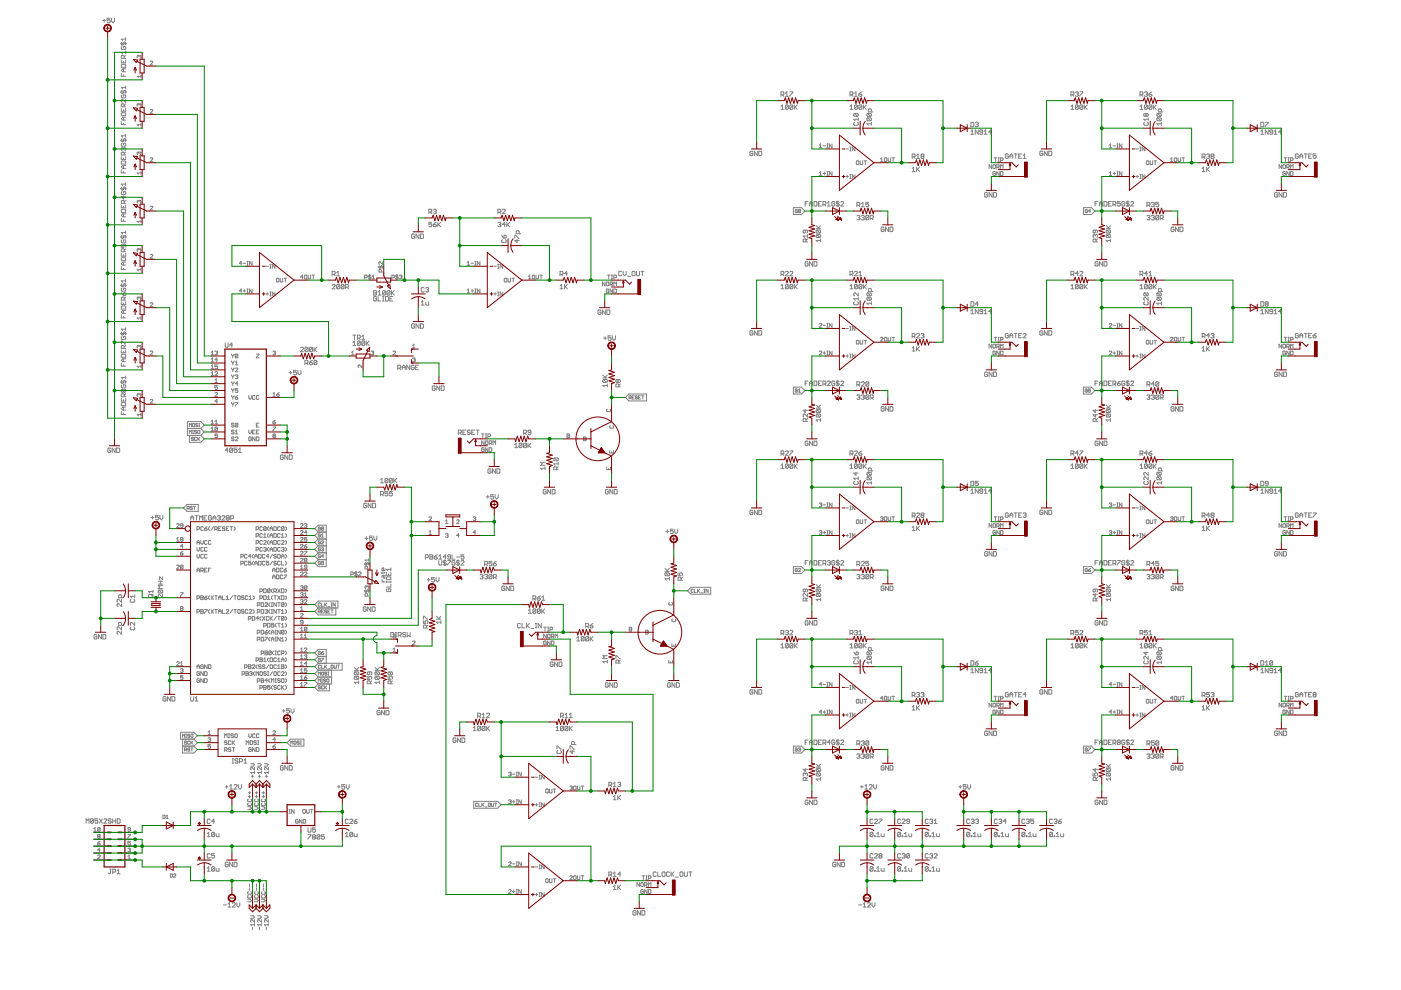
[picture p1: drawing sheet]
<svg xmlns="http://www.w3.org/2000/svg" width="297mm" height="210mm" viewBox="0 0 297 210" stroke-linecap="round" stroke-linejoin="round" font-family="sans-serif">
<g fill="none" stroke="#808080" stroke-width=".21">
<path d="M21.8 4.3h.6M22.1 4v.7M23.3 3.9h-.6v.4l.3-.1 .3 .1-.1 .5h-.3l-.2-.1M23.6 3.9v.6l.4 .3 .3-.3v-.6M25.5 9.2h1.3M25.5 19.5h1.3M25.7 13.8l.2-.1h.6l.1 .1v.5h-.9zM25.7 15.5v.7h.9M25.7 12.7v.6h.9v-.6M25.9 8.9l-.2 .2 .2 .5 .3-.2 .1-.5 .3 .2-.1 .5M25.9 9.9l-.2 .1 .2 .5h.6l.1-.1-.1-.5h-.3v.3M25.9 19.2l-.2 .1 .2 .5 .3-.2 .1-.4 .3 .1-.1 .5"/>
<path d="M26.2 13v.3M26.2 14.6v.6M26.2 15.9v.3M26.3 12.4v-.5l-.4-.1-.2 .1v.5h.9M26.6 14.6h-.6l-.3 .3 .3 .3h.6M26.6 8v.6M26.6 10.8v.7M26.6 18.2v.7M26.6 11.8l-.3 .3M26.6 11.1h-.9l.3 .4M26.6 8.3h-.9l.3 .3M26.6 18.5h-.9l.3 .4"/>
<path d="M29.5 11.9l.1-.1 .3 .1-.1 .4M29.5 11.9l-.1-.1-.3 .1 .1 .4M29.5 11.9v.1M29.9 16.2h-.8l.3 .2M29.9 15.9v.5M31.8 13.1l.2-.1 .4 .1-.6 .7h.6M166.5 19.8l.3-.3v.9M167.5 19.5h.6l-.6 .9M181.2 19.8l.3-.3v.9M182.1 20h.5l.1 .3-.1 .1h-.3zM182.7 19.5l-.6 .5M228 19.6l.2-.1h.3l.1 .1-.1 .4"/>
<path d="M228.3 20h.2M228.5 20l.1 .1-.1 .3h-.3l-.2-.1M228.9 19.5h.7l-.7 .9M242.6 19.6l.5-.1 .2 .1-.2 .4M243 20h.1M243.1 20l.2 .1-.2 .3-.5-.1M243.6 20h.5l.1 .3-.5 .1zM244.2 19.5l-.6 .5M25.5 29.7h1.3M25.5 40h1.3M25.7 22.9v.7h.9v-.7M25.7 25.8v.6h.9"/>
<path d="M25.7 33.2v.6h.9v-.6M25.7 36v.7h.9M25.9 39.7l-.2 .1 .2 .5 .3-.2 .1-.4 .3 .1-.1 .5M25.9 20.1l-.2 .2 .2 .4h.6l.1-.1-.1-.5h-.3v.3M25.9 23.9h.6l.1 .1v.5h-.9v-.5zM25.9 29.4l-.2 .2 .2 .5 .3-.2 .1-.5 .3 .2-.1 .5M25.9 30.4l-.2 .1 .2 .5h.6l.1-.5-.4-.1v.3M25.9 34.1h.6l.1 .2v.5h-.9v-.5zM26.2 31.5l-.2-.2-.3 .2 .2 .4M26.2 23.3v.3M26.2 24.8v.7M26.2 26.1v.3"/>
<path d="M26.2 31.5v.1M26.2 33.5v.3M26.2 35.1v.6M26.2 36.3v.4M26.2 31.5l.1-.2 .3 .2-.1 .4M26.3 22.6v-.4l-.4-.2-.2 .2v.4h.9M26.3 32.9v-.5l-.1-.1-.5 .1v.5h.9M26.6 21.1v.6l-.6-.6-.3 .1 .2 .5M26.6 28.5v.6M26.6 38.7v.6M26.6 24.8h-.6l-.3 .3 .3 .4h.6M26.6 22l-.3 .3"/>
<path d="M26.6 35.1h-.6l-.3 .3 .3 .3h.6M26.6 32.3l-.3 .3M26.6 28.8h-.9l.3 .3M26.6 39h-.9l.3 .3M29.5 22.1l.1-.1 .3 .1-.1 .4M29.5 32.4l.1-.1 .3 .1-.1 .4M29.5 22.1l-.1-.1-.3 .1 .1 .4M29.5 32.4l-.1-.1-.3 .1 .1 .4M29.5 22.1v.2M29.5 32.4v.1M29.9 26.2v.5M29.9 36.4v.5"/>
<path d="M29.9 26.4h-.8l.3 .3M29.9 36.7h-.8l.3 .2M31.8 23.3l.2-.1 .4 .1-.6 .7h.6M31.8 33.6l.2-.1 .4 .1-.6 .7h.6M159.6 32.2l-.1-.1-.5 .1v.6l.2 .2h.3l.1-.5h-.3M160.6 32.1v.9l-.7-.9v.9M160.9 32.1h.5l.1 .1v.6l-.1 .2h-.5zM165.6 23.2h.6M165.6 22.6l.3-.4v1M165.6 20.1h.5l.1-.1-.1-.5h-.5v.9M165.9 20.1l.3 .3M166.5 20.4h.7"/>
<path d="M167.2 22.4v.6l-.2 .2-.5-.2M167.2 22.4l-.5-.2-.2 .2v.6M167.2 22.4l-.7 .6M168.1 22.4v.6l-.2 .2-.4-.2M168.1 22.4l-.2-.2h-.3l-.1 .2v.6M168.1 22.4l-.6 .6M168.4 22.2v1M168.6 22.7l.4 .5M169 22.2l-.6 .7M173.7 31.3h.5M173.7 36.7l.3-.3v.8M173.7 30.8l.3-.3v.8"/>
<path d="M173.7 37.2h.5M174.5 36.8h.5M174.5 30.9h.5M174.8 36.5v.6M175.3 36.4h.3M175.3 31.3h.3M175.3 37.2h.3M175.3 30.5h.3M175.5 30.5v.8M175.5 36.4v.8M176.4 30.5v.8l-.5-.8v.8M176.4 36.4v.8l-.5-.8v.8"/>
<path d="M179.4 37.4h.5M179.4 31.6h.5M179.6 37.2v.5M180.2 37.8h.2M180.2 37h.2M180.2 32h.2M180.2 31.2h.2M180.2 22.6l.3-.4v1M180.2 23.2h.6M180.2 20.1l.6-.1-.1-.5h-.5v.9M180.3 31.2v.8M180.3 37v.8"/>
<path d="M180.5 20.1l.3 .3M181.2 20.4h.6M181.2 24l-.2 .2v.3l.2 .2h.6M181.2 24h.6l.2 .2v.3l-.2 .2M181.2 25.9l-.2 .2 .2 .5h.6l.2-.2v-.3l-.2-.2M181.2 24l.6 .7M181.3 31.2v.8l-.6-.8v.8M181.3 37v.8l-.6-.8v.8M181.6 34.2l.1-.1 .4 .1-.1 .7-.4-.1zM181.8 22.4v.6l-.2 .2-.4-.2M181.8 22.4l-.2-.2h-.3l-.1 .2v.6M181.8 22.4l-.6 .6"/>
<path d="M182 25v.6M182 25.3h-1l.3 .3M182.4 34.1l.1 .8 .4-.1v-.7M182.7 22.4v.6l-.1 .2-.5-.2M182.7 22.4l-.1-.2h-.3l-.2 .2v.6M182.7 22.4l-.6 .6M183 22.2v1M183.2 34.1h.5M183.2 22.7l.5 .5M183.5 34.1v.8M183.7 22.2l-.7 .7M184 24h.6l.1 .2-.1 .5"/>
<path d="M184 25h.6l.1 .1-.1 .5M184 25l-.2 .5 .2 .1h.6M184 24l-.2 .2 .2 .5h.6M184 25l.6 .6M184 24l.6 .7M184.7 26.2h-.9l.3 .4M184.7 23.7l-.1-.6-.5 .2v.4h1M184.7 25.9v.7M186.7 34.3h.5M186.7 33.7l.2-.2v.8M187.5 33.6l.1-.1 .4 .1-.1 .7-.4-.2zM188.3 33.5l.1 .8 .4-.2v-.6"/>
<path d="M189.1 33.5h.6M189.4 33.5v.8M193.4 35.7l.3-.3v1M193.4 36.4h.6M193.4 33.3h.5l.1-.5-.1-.1h-.5v.9M193.7 33.3l.3 .3M194.3 35.4v1M194.3 33l.3-.3v.9M194.3 33.6h.7M194.5 35.9l.5 .5M195 35.4l-.7 .6M195.4 33.1l-.1 .2 .1 .3 .5-.2-.2-.3"/>
<path d="M195.4 33.1l-.1-.1 .1-.3 .5 .1-.2 .3M195.4 33.1h.3M205.8 27.9l.3-.4v1M205.8 28.5h.7M205.8 25.9h.5l.2 .2v.6l-.2 .2h-.5zM206.8 26.1l.4-.2 .2 .2-.2 .3M207.1 26.4h.1M207.2 26.4l.2 .1-.2 .4-.4-.2M207.4 27.5v1l-.6-1v1M208.3 28h-.4l-.2-.1 .2-.4 .4 .2v.6l-.1 .2-.5-.2M208.7 28.5h.6M208.7 27.9l.3-.4v1"/>
<path d="M210.2 28h-.6l.5-.5v1M210.2 34.9v.8l-.5-.8v.8M210.5 35.1l.2-.2 .4 .2-.2 .6-.4-.1zM210.8 33.5h.5M211.1 36.5l-.2-.1-.4 .1v.6l.4 .1 .2-.4h-.3M211.1 33.5v.8M211.3 35.5h.4l.2-.4-.6-.2v.8M211.6 34.3h.3M211.6 33.5h.3M211.6 35.5l.3 .2M211.7 33.5v.8M211.9 36.4v.8l-.6-.8v.8"/>
<path d="M212.1 36.4l.6 .1-.2 .7h-.4zM212.1 34h.4l.2-.4-.6-.1v.8M212.1 35.7v-.8l.3 .3 .3-.3v.8M213.8 32.8l-.2-.2-.5 .2v.6l.2 .2 .5-.2v-.3h-.3M214.1 33.1h.6M214.1 33.6v-.6l.3-.4 .3 .4v.6M215 32.6h.7M215.3 32.6v1M216 33.1h.3M216.6 32.6h-.6v1h.6M216.9 33.6h.7M216.9 33l.3-.4v1"/>
<path d="M221.1 32.2l-.2-.1-.4 .1v.6l.4 .2 .2-.5h-.3M222 32.1v.9l-.6-.9v.9M222.4 32.1l.6 .1v.6l-.2 .2h-.4zM227.1 23.2h.6M227.1 22.6l.3-.4v1M227.1 20.1l.6-.1-.2-.5h-.4v.9M227.4 20.1l.3 .3M228.6 22.4v.6l-.1 .2-.5-.2M228.6 22.4l-.1-.2h-.3l-.2 .2v.6M228.6 22.4l-.6 .6M229.6 22.4v.6l-.2 .2-.5-.2M229.6 22.4l-.2-.2h-.3l-.2 .2v.6"/>
<path d="M229.6 22.4l-.7 .6M229.9 22.2v1M230 22.7l.5 .5M230.5 22.2l-.6 .7M235.2 30.8l.3-.3v.8M235.2 36.7l.3-.3v.8M235.2 31.3h.5M235.2 37.2h.5M236 36.8h.5M236 30.9h.5M236.3 36.5v.6M236.8 36.4h.3"/>
<path d="M236.8 31.3h.3M236.8 37.2h.3M236.8 30.5h.3M236.9 30.5v.8M236.9 36.4v.8M237.9 30.5v.8l-.6-.8v.8M237.9 36.4v.8l-.6-.8v.8M240.8 37.4h.6M240.8 31.6h.6M241.1 37.2v.5M241.7 37.8h.2M241.7 37h.2"/>
<path d="M241.7 32h.2M241.7 31.2h.2M241.7 23.2h.6M241.7 20.1h.5l.1-.1-.1-.5h-.5v.9M241.7 22.6l.3-.4v1M241.8 31.2v.8M241.8 37v.8M242 20.1l.3 .3M242.7 25.9l-.2 .2 .2 .5h.6l.1-.2-.1-.5M242.7 31.2v.8l-.5-.8v.8M242.7 37v.8l-.5-.8v.8M243 24.2l-.2-.2-.3 .2 .2 .5 .3-.2"/>
<path d="M243 24.2l.1-.2 .3 .2-.1 .5-.3-.2M243 24.2v.3M243 34.2l.2-.1 .4 .1v.6l-.2 .1-.4-.1zM243.3 22.4v.6l-.2 .2-.5-.2M243.3 22.4l-.2-.2h-.3l-.2 .2v.6M243.3 22.4l-.7 .6M243.4 25.3h-.9l.3 .3M243.4 25v.6M243.9 34.1l.1 .8 .4-.1v-.7M244.2 22.4v.6l-.1 .2-.5-.2M244.2 22.4l-.5-.2-.1 .2v.6M244.2 22.4l-.6 .6"/>
<path d="M244.5 22.2v1M244.7 34.1h.5M244.7 22.7l.5 .5M244.9 34.1v.8M245.2 22.2l-.7 .7M245.4 25l-.1 .5 .1 .1h.7M245.4 25h.7l.1 .1v.4l-.1 .1M245.4 24l-.1 .2v.3l.1 .2h.7M245.4 24h.7l.1 .2v.3l-.1 .2M245.4 25l.7 .6M245.4 24l.7 .7M246.2 26.2h-.9l.3 .4"/>
<path d="M246.2 23.7v-.4l-.5-.2-.1 .6h.9M246.2 25.9v.7M248.2 34.3h.5M248.2 33.7l.2-.2v.8M249 33.6l.1-.1 .4 .1v.5l-.1 .2-.4-.2zM249.8 33.5l.1 .8 .4-.2v-.6M250.6 33.5h.5M250.9 33.5v.8M254.9 36.4h.6M254.9 35.7l.3-.3v1M254.9 33.3h.4l.2-.2v-.3l-.6-.1v.9M255.2 33.3l.3 .3"/>
<path d="M255.8 35.4v1M255.8 32.8l.5-.1 .1 .1-.1 .3M256 35.9l.4 .5M256.1 33.1h.2M256.3 33.1l.1 .2-.1 .3-.5-.2M256.4 35.4l-.6 .6M256.9 33.1l-.1 .2 .1 .3 .5-.2-.2-.3M256.9 33.1l-.1-.1 .1-.3 .5 .1-.2 .3M256.9 33.1h.3M267.3 28.5h.6M267.3 27.9l.3-.4v1M267.3 25.9l.6 .2v.6l-.1 .2h-.5z"/>
<path d="M268.3 25.9h.6l-.6 1M268.9 27.5v1l-.6-1v1M269.8 28l-.6-.1 .2-.4 .4 .2v.6l-.1 .2-.5-.2M270.2 28.5h.6M270.2 27.9l.3-.4v1M271.7 34.9v.8l-.5-.8v.8M271.7 28h-.6l.5-.5v1M272 35.1l.1-.2 .4 .2v.5l-.1 .1-.4-.1zM272.3 33.5h.5M272.5 36.5l-.1-.1-.4 .1v.6l.4 .1 .1-.4h-.2M272.5 33.5v.8M272.8 35.5h.4l.1-.4-.5-.2v.8"/>
<path d="M273.1 34.3h.2M273.1 33.5h.2M273.1 35.5l.2 .2M273.2 33.5v.8M273.3 36.4v.8l-.5-.8v.8M273.6 36.4l.6 .1-.2 .7h-.4zM273.6 34l.6-.1-.2-.4h-.4v.8M273.6 35.7v-.8l.3 .3 .3-.3v.8M275.3 32.8l-.2-.2h-.3l-.2 .2v.6l.2 .2 .5-.2v-.3h-.3M275.6 33.1h.6M275.6 33.6v-.6l.3-.4 .3 .4v.6M276.5 32.6h.7"/>
<path d="M276.8 32.6v1M277.5 33.1h.3M278.1 32.6h-.6v1h.6M279 32.6h-.6v.5l.3-.1 .3 .1v.3l-.1 .2-.5-.2M25.5 50.2h1.3M25.7 43.5v.6h.9v-.6M25.7 46.3v.6h.9M25.7 51.8v.6h.5l-.2-.4 .5-.2 .1 .2-.1 .4M25.7 53.7v.6h.9v-.6M25.7 56.5v.6h.9M25.9 49.9l-.2 .2 .2 .4 .3-.1 .1-.5 .3 .2-.1 .4M25.9 40.6l-.2 .2 .2 .4h.6l.1-.4-.4-.2v.3"/>
<path d="M25.9 44.4h.6l.1 .1v.5h-.9v-.5zM25.9 50.9l-.2 .1 .2 .5h.6l.1-.5-.4-.1v.3M25.9 54.6h.6l.1 .7h-.9zM26.2 41.6v.6l-.5-.5h.9M26.2 43.8v.3M26.2 45.3v.7M26.2 46.6v.3M26.2 54v.3M26.2 55.6v.6M26.2 56.8v.3M26.3 43.1v-.4l-.1-.2-.5 .2v.4h.9M26.3 53.4v-.5l-.4-.2-.2 .2v.5h.9"/>
<path d="M26.6 59.5h-.9l.3 .3M26.6 49v.6M26.6 59.2v.6M26.6 45.3h-.6l-.3 .3 .3 .4h.6M26.6 42.5l-.3 .3M26.6 55.6h-.6l-.3 .3 .3 .3h.6M26.6 52.7l-.3 .4M26.6 49.3h-.9l.3 .3M29.5 42.7l.1-.2 .3 .2-.1 .4M29.5 52.9l.1-.2 .3 .2-.1 .4M29.5 42.7l-.1-.2-.3 .2 .1 .4M29.5 52.9l-.1-.2-.3 .2 .1 .4"/>
<path d="M29.5 42.7v.1M29.5 52.9v.1M29.9 46.7v.5M29.9 56.9v.5M29.9 46.9h-.8l.3 .3M29.9 57.2h-.8l.3 .2M31.8 43.8l.2-.1 .4 .1-.6 .7h.6M31.8 54.1l.2-.1 .4 .1-.6 .7h.6M51.3 55.8h-.6l.4-.4v.8M51.5 55.8h.6M52.4 56.2h.2M52.4 55.4h.2"/>
<path d="M52.5 55.4v.8M53.4 55.4v.8l-.5-.8v.8M56.4 56.5h.5M57.2 56.9h.3M57.2 56h.3M57.3 56v.9M58.3 56v.9l-.6-.9v.9M58.6 59.1l.1-.1 .4 .1-.1 .7-.4-.2zM59.4 59l.1 .8 .4-.2v-.6M60.2 59h.5M60.5 59v.8M64.3 58.7h-.6l.4-.4v.8"/>
<path d="M64.7 58.3l.4 .2-.2 .6-.4-.1zM65.3 58.3l.2 .8 .4-.1v-.7M66.1 58.3h.6M66.4 58.3v.8M70.4 58.2h.5l.2-.2-.2-.5h-.5v1M70.7 58.2l.4 .3M71.4 57.8l.3-.3v1M71.4 58.5h.6M77.3 58.9h.4l.2-.4-.6-.2v.8M78.4 58.2v1.1M78.7 58.5l-.4-.2-.2 .3 .4 .1 .2 .3-.2 .1-.4-.1M78.9 58.6l.3-.3v.8"/>
<path d="M78.9 59.1h.6M80.2 56.6h1.1M80.5 56.3l-.2 .2 .2 .4 .2-.2 .2-.4 .2 .2-.1 .4M80.9 57.7v-.4l-.4-.2-.2 .6h.8M81.1 55.5v.6l-.5-.6-.3 .2 .2 .4M83.1 58.9h.4l.1-.2-.1-.4h-.4v.8M84.2 58.2v1.1M84.4 58.5l-.4-.2-.1 .3 .4 .1 .1 .3-.1 .1-.4-.1M84.7 58.5l.4-.2 .1 .2-.1 .2M85 58.7h.1M85.1 58.7l.1 .2-.1 .2-.4-.1M87.9 49.8l-.2-.2h-.3l-.1 .2v.6l.1 .2h.3l.2-.2v-.3h-.3"/>
<path d="M88.8 49.6v1l-.6-1v1M89.2 49.6h.4l.2 .2v.6l-.2 .2h-.4zM90.9 45h.5l.1-.2-.1-.4h-.5v.9M91.2 45l.3 .3M91.5 47.1h-.6v.5l.5-.1 .1 .4-.1 .2-.5-.2M91.9 47.6h.4l.2 .3-.5 .2-.1-.2zM91.9 44.5l.4-.1 .2 .1-.2 .3M92.2 44.8h.1M92.3 44.8l.2 .2-.2 .3-.4-.2M92.5 47.1l-.6 .5M92.8 47.1v1M93 47.6l.4 .5"/>
<path d="M93.4 47.1l-.6 .7M99 55.7l.3-.3v.8M99 56.2h.6M99.9 55.8h.5M100.7 56.2h.2M100.7 55.4h.2M100.8 55.4v.8M101.7 55.4v.8l-.5-.8v.8M104.7 56.5h.5M105.5 56.9h.3M105.5 56h.3M105.6 47.3l.4-.2 .2 .2-.2 .3"/>
<path d="M105.6 45h.4l.2-.5-.6-.1v.9M105.6 56v.9M105.9 47.6h.1M105.9 45l.3 .3M106 47.6l.2 .2-.2 .3-.4-.2M106.4 49.9l.4 .6M106.5 44.5l.2-.1 .4 .1-.6 .8h.6M106.5 50.8l-.1 .2v.3l.1 .1h.6l.2-.1v-.3l-.2-.2M106.6 56v.9l-.6-.9v.9M106.8 50l.3-.1 .2 .1v.3l-.5 .2zM106.9 59.1l.1-.1 .4 .1-.1 .7-.4-.2zM107.1 47.6h-.6l.5-.5v1"/>
<path d="M107.4 47.1v1M107.6 47.6l.5 .5M107.7 59l.1 .8 .4-.2v-.6M108.1 47.1l-.7 .7M108.5 59h.6M108.8 59v.8M109.2 50.5v-.6l.9 .6M109.6 50.8v.6l-.4-.4h.9M110.1 49.6v-.5l-.2-.2h-.3l-.1 .2v.5h.9M112 58.6l.3-.3v.8M112 59.1h.6M113 58.3l.4 .2-.2 .6-.4-.1z"/>
<path d="M113.6 58.3l.2 .8 .4-.1v-.7M114.4 58.3h.6M114.7 58.3v.8M118.7 58.2h.5l.2-.2-.2-.5h-.5v1M119 58.2l.4 .3M120.3 58h-.6l.4-.5v1M128.3 59.8v.8l-.6-.8v.8M128.7 59.8l.4 .1-.2 .7-.4-.1zM128.8 58.3h.5M129.1 58.3v.8M129.6 59.1h.3M129.6 58.3h.3"/>
<path d="M129.8 58.3v.8M130.2 58.9h.4l.1-.4-.5-.2v.8M131.8 57.7l-.1-.2-.5 .2v.6l.1 .2 .5-.2M132.1 57.5v.6l.3 .4 .4-.4v-.6M133.1 58.6h.6M134 57.7l.2-.2 .4 .2v.6l-.1 .2-.5-.2zM135 57.5v.8l.1 .2 .5-.2v-.8M135.9 57.5h.6M136.2 57.5v1M165.6 58.2h.5l.1-.2-.1-.5h-.5v1M165.9 58.2l.3 .3M166.5 57.7l.2-.2 .5 .2-.7 .8h.7"/>
<path d="M167.5 57.7l.1-.2h.3l.2 .2-.6 .8h.6M168.2 44h1.7l.8 .7-.8 .8h-1.7zM169.1 44.5l-.1-.1-.4 .1v.5l.4 .1 .1-.4h-.3M169.7 44.5v.5h-.4M169.7 44.5l-.3-.1-.1 .6M169.7 44.5l-.4 .5M170.7 43.2h.3M170.8 48.8v.5l-.2 .1-.3-.1 .1-.5h.7l.1 .1-.1 .5M170.9 51.3v-.5l-.5-.1-.1 .1v.5h.9M171.2 50.7l-.3 .3M171.2 50h-.9l.3 .4M171.2 49.7v.7"/>
<path d="M171.3 55.6l-.1-.1-.5 .1v.7l.2 .1 .4-.1v-.4h-.3M171.3 42.7h-.6v1M171.6 43.7v-.6l.4-.4 .3 .4v.6M171.6 43.2h.7M172.3 55.5v.9l-.7-.9v.9M172.6 55.5h.5l.1 .1v.7l-.1 .1h-.5zM172.6 42.7h.5l.1 .2v.6l-.1 .2h-.5zM173 48.5h1M173 47.8l.7 .7M173.2 48.8h.6l.2 .1v.4l-.2 .1M173.2 49.7h.6l.2 .2-.2 .5M173.2 49.7l-.2 .5 .2 .2h.6"/>
<path d="M173.2 48.8l-.2 .1v.4l.2 .1h.6M173.2 49.7l.6 .7M173.2 48.8l.6 .6M173.5 43.2h.3M174 51h-1l.4 .3M174 50.7v.6M174 47.8l-.5 .5M174.2 42.7h-.7v1h.7M174.5 43.4h.4l.2-.5-.2-.2h-.4v1M174.8 43.4l.3 .3M175.4 43.7h.6M175.4 43.1l.3-.4v1"/>
<path d="M177 42.9l-.2-.2-.4 .2v.6l.1 .2 .5-.2v-.3h-.3M177.6 42.6v1.2M177.9 42.9l-.1-.2h-.3l-.2 .2 .2 .3h.3l.1 .2-.1 .3h-.3l-.2-.2M178.2 42.9l.2-.2 .5 .2-.7 .8h.7M180.2 58.2l.6-.2-.1-.5h-.5v1M180.5 58.2l.3 .3M181.2 57.7l.1-.2h.3l.2 .2-.6 .8h.6M181.7 45.8l.5-.1 .1 .1-.1 .3M181.7 43.5h.5l.1-.4-.1-.2h-.5v.9M182 46.1h.2M182 43.5l.3 .3M182.1 58.5h.6"/>
<path d="M182.1 57.8l.3-.3v1M182.2 46.1l.1 .2-.1 .3-.5-.1M182.6 45.8l.5-.1 .2 .1-.2 .3M182.6 43.2l.3-.3v.9M182.6 43.8h.7M182.9 46.1h.2M183.1 46.1l.2 .2-.2 .3-.5-.1M184.2 45.8l-.2-.1-.4 .1v.7M184.2 45.8v.7l-.2 .1-.4-.1M184.2 42.9h-.6v.5l.4-.2 .2 .5-.2 .1-.4-.1M184.2 45.8l-.6 .7M184.5 46.3h.5l.1-.2v-.3l-.6-.1v.9"/>
<path d="M184.8 46.3l.3 .3M187.4 48.3l-.1-.1h-.3l-.2 .1v.6l.2 .2h.3l.1-.5h-.3M188.4 48.2v.9l-.7-.9v.9M188.7 48.2h.5l.1 .1v.6l-.1 .2h-.5zM209.4 41l-.2-.2h-.3l-.1 .2v.6l.1 .2h.3l.2-.2v-.3h-.3M210.3 40.8v1l-.6-1v1M210.7 40.8h.4l.2 .2v.6l-.2 .2h-.4zM227.1 58.2l.6-.2-.2-.5h-.4v1M227.4 58.2l.3 .3M228.6 58h-.6l.5-.5v1M228.9 57.7l.2-.2h.3l.2 .2-.7 .8h.7M229.7 44h1.7l.7 .7-.7 .8h-1.7z"/>
<path d="M230.5 44.5l-.1-.1-.3 .1v.5l.3 .1 .1-.4h-.2M231.2 44.7h-.4l.3-.3v.7M232.2 43.2h.3M232.2 49.9l-.1-.2-.3 .2 .1 .5M232.2 49.9l.2-.2 .3 .2-.2 .5M232.2 48.8v.5l-.1 .1-.3-.1v-.4l.1-.1h.6l.2 .1v.4l-.2 .1M232.2 49.9v.1M232.4 51.3v-.5l-.2-.1-.4 .1v.5h.9M232.7 50.7l-.3 .3M232.8 55.6l-.1-.1-.5 .1v.7l.5 .1 .1-.5h-.3M232.8 42.7h-.6v1M233.1 43.7v-.6l.3-.4 .3 .4v.6"/>
<path d="M233.1 43.2h.6M233.8 55.5v.9l-.7-.9v.9M234.1 42.7h.4l.2 .2v.6l-.2 .2h-.4zM234.1 55.5h.4l.2 .1v.7l-.2 .1h-.4zM234.5 48.5h1M234.5 47.8l.7 .7M234.7 49.7l-.2 .2 .2 .5h.6M234.7 49.7h.6l.2 .2-.2 .5M234.7 48.8l-.2 .1 .2 .5h.6M234.7 48.8h.6l.2 .1-.2 .5M234.7 49.7l.6 .7M234.7 48.8l.6 .6"/>
<path d="M235 43.2h.3M235.5 51h-1l.3 .3M235.5 50.7v.6M235.5 47.8l-.5 .5M235.6 42.7h-.6v1h.6M236 43.4h.4l.2-.2-.2-.5h-.4v1M236.3 43.4l.3 .3M237.5 42.7h-.6v.5l.3-.1 .3 .1-.1 .5-.5-.2M238.5 42.9l-.2-.2h-.3l-.2 .2v.6l.2 .2h.3l.2-.2v-.3h-.3M239.1 42.6v1.2M239.4 42.9l-.1-.2-.5 .2 .2 .3h.3l.1 .2-.1 .3-.5-.2M239.7 42.9l.2-.2h.3l.1 .2-.6 .8h.6"/>
<path d="M241.7 58.2h.5l.1-.2-.1-.5h-.5v1M242 58.2l.3 .3M243.2 45.8l.4-.1 .2 .1-.2 .3M243.2 43.5h.4l.2-.1v-.3l-.6-.2v.9M243.3 58h-.7l.5-.5v1M243.5 46.1h.1M243.5 43.5l.3 .3M243.6 58.5h.6M243.6 57.8l.3-.3v1M243.6 46.1l.2 .2-.2 .3-.4-.1M244.1 45.8l.5-.1 .1 .1-.1 .3M244.1 43.1l.5-.2 .1 .2-.1 .3"/>
<path d="M244.4 46.1h.2M244.4 43.4h.2M244.6 46.1l.1 .2-.1 .3-.5-.1M244.6 43.4l.1 .1-.1 .3-.5-.1M245.7 45.8l-.2-.1-.5 .1v.7M245.7 45.8v.7l-.2 .1-.5-.1M245.7 42.9h-.7v.5l.4-.2 .3 .2v.3l-.2 .1-.5-.1M245.7 45.8l-.7 .7M246 46.3h.5l.1-.5-.1-.1h-.5v.9M246.3 46.3l.3 .3M248.9 48.3l-.1-.1-.5 .1v.6l.2 .2 .4-.2v-.3h-.3M249.9 48.2v.9l-.7-.9v.9"/>
<path d="M250.2 48.2h.4l.2 .1v.6l-.2 .2h-.4zM270.9 41l-.2-.2-.5 .2v.6l.5 .2 .2-.5h-.3M271.8 40.8v1l-.6-1v1M272.1 40.8h.5l.2 .2v.6l-.2 .2h-.5zM25.5 60.5h1.3M25.5 70.7h1.3M25.7 72.9v-.6l.9 .6M25.7 63.9v.7h.9v-.7M25.7 66.8v.6h.9M25.7 74.2v.6h.9v-.6M25.7 77v.6h.9M25.7 62.1l.5 .6"/>
<path d="M25.9 60.2l-.2 .4 .3 .2 .2-.2v-.3l.3-.1 .1 .1-.1 .5M25.9 61.1l-.2 .2 .2 .4h.6l.1-.4-.4-.2v.3M25.9 64.9h.6l.1 .6h-.9zM25.9 70.4l-.2 .2 .2 .4 .3-.1 .1-.5 .3 .2-.1 .4M25.9 71.4l-.2 .1 .2 .5h.6l.1-.5-.4-.1v.3M25.9 75.1h.6l.1 .7h-.9zM26.2 62.2l.3-.1 .1 .4-.4 .2zM26.2 64.2v.4M26.2 65.8v.6M26.2 67.1v.3M26.2 74.5v.3M26.2 76.1v.6"/>
<path d="M26.2 77.3v.3M26.3 73.9v-.5l-.1-.2h-.3l-.2 .7h.9M26.3 63.6v-.4l-.1-.2h-.3l-.2 .6h.9M26.6 69.5v.6M26.6 79.7v.6M26.6 65.8h-.6l-.3 .3 .3 .3h.6M26.6 63l-.3 .3M26.6 76.1h-.6l-.3 .3 .3 .3h.6M26.6 73.2l-.3 .4M26.6 69.8h-.9l.3 .3M29.5 73.4l-.1-.2-.3 .2 .1 .4M29.5 73.4l.1-.2 .3 .2-.1 .4"/>
<path d="M29.5 63.1l.1-.1 .3 .1-.1 .4M29.5 63.1l-.1-.1-.3 .1 .1 .4M29.5 63.1v.2M29.5 73.4v.1M29.9 67.4h-.8l.3 .3M29.9 67.1v.6M29.9 77.4v.5M29.9 77.7h-.8l.3 .2M31.8 74.6l.2-.2 .4 .2-.6 .6h.6M31.8 64.3l.2-.1 .4 .1-.6 .7h.6M44.8 76.7h.5M44.8 75.2h.5"/>
<path d="M44.8 74.7l.2-.3v.8M44.8 76.2l.2-.3v.8M44.8 77.6l.2-.2v.8M44.8 79.1l.2-.3v.8M44.8 79.6h.5M44.8 78.2h.5M45.6 74.6l.4-.2 .1 .2-.1 .2M45.6 79l.1-.2 .4 .2-.5 .6h.5M45.8 74.8h.2M46 74.8l.1 .2-.1 .2-.4-.1M46.1 77.4h-.5v.4l.2-.2 .3 .2-.1 .4-.4-.2M46.1 76.3h-.5l.4-.4v.8"/>
<path d="M47.8 72.7v.7l.1 .2h.3l.2-.2v-.7M49.1 75.1l.3 .4M49.1 76.5l.3 .5M49.1 78l.3 .4M49.1 79.5l.3 .4M49.3 73.2h-.6l.4-.5v.9M49.4 75.5v.4M49.4 77v.4M49.4 78.4v.4M49.4 79.9v.4M49.6 75.1l-.2 .4M49.6 76.5l-.2 .5"/>
<path d="M49.6 78l-.2 .4M49.6 79.5l-.2 .4M49.9 79.6l.4-.1 .1 .1-.1 .3M49.9 78.1l.1-.1 .4 .1-.5 .7h.5M49.9 76.8l.3-.3v.9M49.9 77.4h.5M50.2 79.9h.1M50.3 79.9l.1 .1-.1 .3-.4-.1M50.4 75.2l-.4-.1-.1 .7M50.4 75.2l-.1 .7-.4-.1M50.4 75.2l-.5 .6M51.3 61.7h-.6l.4-.4v.8"/>
<path d="M51.5 61.7h.6M51.8 61.4v.5M52.4 62.1h.2M52.4 61.3h.2M52.5 61.3v.8M53.4 61.3v.8l-.5-.8v.8M54.4 75.1h.5l-.5 .8h.5M56.4 62.3h.5M56.7 62v.6M57.2 62.7h.3M57.2 61.9h.3M57.3 61.9v.8"/>
<path d="M57.9 74.6l.4-.2 .1 .2-.1 .2M58.1 74.8h.2M58.3 74.8l.1 .2-.1 .2-.4-.1M58.3 61.9v.8l-.6-.8v.8M61.3 79h.6M61.6 78.7v.6M62.8 78.5h-.6v.5l.3-.2 .3 .2-.1 .5-.5-.2M63.2 78.5v.7l.3 .3 .3-.3v-.7M63.7 73.8l.2-.2 .4 .2-.6 .8h.6M64.7 77h.5l.1-.1-.1-.5h-.5v.9M65 77l.3 .3M65.3 73.8v.6l-.1 .2-.5-.2"/>
<path d="M65.3 73.8l-.1-.2-.5 .2v.6M65.3 73.8l-.6 .6M65.6 76.9h.5l.2 .3-.5 .1zM66.3 73.8v.6l-.2 .2h-.3l-.2-.2M66.3 73.8l-.5-.2-.2 .2v.6M66.3 73.8l-.7 .6M66.3 76.4l-.7 .5M66.6 73.6v1M66.7 74.1l.5 .5M67.2 76.6v.6l-.2 .1-.4-.1M67.2 76.6l-.2-.2h-.3l-.1 .2v.6M67.2 73.6l-.6 .7"/>
<path d="M67.2 76.6l-.6 .6M70.4 60.5l.2-.2h.3l.2 .2-.7 .7h.7M72 60.5v.6l-.2 .1-.4-.1M72 60.5l-.5-.2-.1 .2v.6M72 60.5l-.6 .6M72.9 60.5v.6l-.1 .1-.5-.1M72.9 60.5l-.1-.2h-.3l-.2 .2v.6M72.9 60.5l-.6 .6M73.3 60.9h.4l.2-.4-.2-.2h-.4v.9M73.6 60.9l.3 .3M74.5 74.7l.3-.3v.8M74.5 75.2h.6"/>
<path d="M74.8 71.1h.6M74.8 72.6l.3-.3v1M74.8 73.3h.6M75.1 71.1v.9M75.8 71.7h.4l.2-.2-.2-.4h-.4v.9M76.1 71.7l.3 .3M76.4 72.5v.6l-.2 .2h-.3l-.1-.2M76.4 72.5l-.2-.2h-.3l-.1 .2v.6M76.4 72.5l-.6 .6M76.7 71.4l.3-.3v.9M76.7 72h.6M76.7 77.4v.5l-.5-.5-.3 .1 .2 .4"/>
<path d="M77.3 72.5v.6l-.1 .2h-.3l-.2-.2M77.3 72.5l-.4-.2-.2 .2v.6M77.3 72.5l-.6 .6M77.7 72.3v1M77.8 72.8l.5 .5M78.3 72.3l-.6 .6M78.7 74.6l.4-.2 .1 .2-.1 .2M79 74.8h.1M79.1 74.8l.1 .2-.1 .2-.4-.1M79.2 61.6h.5l.1 .2-.1 .3 .1 .3-.1 .2h-.5zM79.2 62.1h.5M79.8 63l-.1-.1-.5 .1v.6l.5 .2 .1-.5h-.3"/>
<path d="M80.2 61.9l.3-.3v1M80.2 62.6h.6M80.2 62.9v.9h.6M81.1 62.9h.3M81.1 63.8h.3M81.3 62.9v.9M81.7 62.9h.5l.2 .1v.6l-.2 .2h-.5zM81.7 61.8l-.1-.2h-.3l-.2 .2v.6M81.7 61.8v.6l-.1 .2h-.3l-.2-.2M81.7 61.8l-.6 .6M82.7 61.8l-.5-.2-.2 .2v.6M82.7 61.8v.6l-.2 .2-.5-.2"/>
<path d="M82.7 61.8l-.7 .6M82.7 63.3h.3M83 61.6v1M83.1 62.1l.5 .5M83.3 62.9h-.6v.9h.6M83.3 74.6l.2-.2 .4 .2-.6 .6h.6M83.6 61.6l-.6 .7M84.3 78.1h.5l.2-.2-.2-.5h-.5v1M84.6 78.1l.4 .3M85.3 78.4v-.7l.3-.3 .3 .3v.7M85.3 77.9h.6M86.8 77.4v1l-.6-1v1"/>
<path d="M87.5 76l.4-.1 .1 .1-.1 .3M87.5 73.8h.5M87.5 73.2l.2-.2v.8M87.7 76.3h.2M87.8 77.6l-.2-.2-.4 .2v.6l.1 .2 .5-.2v-.3h-.3M87.9 76.3l.1 .1-.1 .3-.4-.1M87.9 68.8l-.2-.2h-.3l-.1 .2v.6l.1 .2h.3l.2-.2v-.3h-.3M88.1 77.9h.3M88.7 77.4h-.6v1h.6M88.8 68.6v1l-.6-1v1M89.2 68.6h.4l.2 .2v.6l-.2 .2h-.4zM89.3 64.1l.3-.3v.9"/>
<path d="M89.3 64.7h.6M89.9 61.1l-.1-.1h-.3l-.2 .1v.6l.2 .2h.3l.1-.2M90.3 61.1l.4-.1 .2 .1-.2 .3M90.3 64.1v.4l.1 .2h.5v-.6M90.6 61.4h.1M90.7 61.4l.2 .2-.2 .3-.4-.2M99 62.1h.6M99 61.5l.3-.2v.8M99.9 61.7h.5M100.1 61.4v.5M100.7 62.1h.2M100.7 61.3h.2"/>
<path d="M100.8 61.3v.8M101.7 61.3v.8l-.5-.8v.8M104.7 62.3h.5M105 62v.6M105.5 62.7h.3M105.5 61.9h.3M105.6 61.9v.8M106.6 61.9v.8l-.6-.8v.8M118.7 61.2h.7M118.7 60.6l.3-.3v.9M119.7 60.3v.9M119.8 60.8l.5 .4"/>
<path d="M120.3 60.3l-.6 .6M127.4 65.9l-.1-.2-.5 .2v.6l.1 .2 .5-.2v-.3h-.3M127.8 79.5l.6 .6M128 71.7h.6M128.3 71.4v.6M128.4 65.7v1l-.7-1v1M128.7 65.7l.6 .2v.6l-.2 .2h-.4zM128.8 79.5l-.5 .5M129.1 61.4l-.2-.1-.4 .1 .2 .7 .4-.2v-.2h-.3M129.3 60.3h.5l.1-.1-.1-.4h-.5v.8M129.6 71.2h-.7v.5l.3-.2 .4 .2-.2 .5h-.3l-.2-.2M129.6 60.3l.3 .3"/>
<path d="M129.9 61.3v.8l-.6-.8v.8M129.9 71.2v.6l.3 .4 .3-.4v-.6M130.2 61.3l.5 .1v.5l-.1 .2h-.4zM130.2 60.6v-.8l.2 .3 .3-.3v.8M159.6 70.3l-.1-.2-.5 .2v.6l.2 .2h.3l.1-.5h-.3M160.6 70.1v1l-.7-1v1M160.9 70.1h.5l.1 .2v.6l-.1 .2h-.5zM165.6 61.2h.6M165.6 60.6l.3-.3v.9M167.2 60.5v.6l-.2 .1-.5-.1M167.2 60.5l-.5-.2-.2 .2v.6M167.2 60.5l-.7 .6"/>
<path d="M168.1 60.5v.6l-.2 .1-.4-.1M168.1 60.5l-.2-.2h-.3l-.1 .2v.6M168.1 60.5l-.6 .6M168.4 60.3v.9M168.6 60.8l.4 .4M169 60.3l-.6 .6M173.7 74.6l.1-.2 .4 .2-.5 .6h.5M173.7 68.7l.1-.1 .4 .1-.5 .7h.5M174.5 74.8h.5M174.5 69h.5M174.8 74.6v.5M175.3 74.4h.3"/>
<path d="M175.3 75.2h.3M175.3 69.4h.3M175.3 68.6h.3M175.5 68.6v.8M175.5 74.4v.8M176.4 68.6v.8l-.5-.8v.8M176.4 74.4v.8l-.5-.8v.8M179.4 75.5h.5M179.4 69.6h.5M179.6 75.2v.6M180.2 75.1h.2M180.2 75.9h.2"/>
<path d="M180.2 70h.2M180.2 69.2h.2M180.2 61.2h.6M180.2 60.6l.3-.3v.9M180.3 69.2v.8M180.3 75.1v.8M181.2 64l-.2 .1 .2 .5h.6l.2-.1v-.4l-.2-.1M181.3 69.2v.8l-.6-.8v.8M181.3 75.1v.8l-.6-.8v.8M181.7 72.2l.4 .1-.1 .7-.4-.2zM181.8 60.5v.6l-.2 .1-.4-.1M181.8 60.5l-.2-.2h-.3l-.1 .2v.6"/>
<path d="M181.8 60.5l-.6 .6M182 62.1v.6l-.8-.6-.2 .2v.3l.2 .1M182 63.4h-1l.3 .3M182 63v.7M182.4 72.2l.1 .8 .4-.2v-.6M182.7 60.5v.6l-.1 .1-.5-.1M182.7 60.5l-.1-.2h-.3l-.2 .2v.6M182.7 60.5l-.6 .6M183 60.3v.9M183.2 72.2h.5M183.2 60.8l.5 .4M183.5 72.2v.8"/>
<path d="M183.7 60.3l-.7 .6M184 62.1h.6l.1 .2-.1 .4M184 63h.6l.1 .2-.1 .5M184 62.1l-.2 .2 .2 .4h.6M184 63l-.2 .5 .2 .2h.6M184 63l.6 .7M184 62.1l.6 .6M184.7 61.8l-.1-.6-.5 .1v.5h1M184.7 64v.6M184.7 64.3h-.9l.3 .3M186.7 71.6l.1-.1 .4 .1-.5 .7h.5M187.6 71.5l.4 .1-.1 .7-.4-.1z"/>
<path d="M188.3 71.5l.1 .8 .4-.1v-.7M189.1 71.5h.6M189.4 71.5v.8M193.4 73.8l.3-.3v.9M193.4 74.4h.6M193.4 71.3h.5l.1-.4-.1-.2h-.5v.9M193.7 71.3l.3 .3M194.3 73.5v.9M194.3 70.9l.2-.2 .5 .2v.1l-.7 .6h.7M194.5 74l.5 .4M195 73.5l-.7 .6M195.3 70.9l.4-.2 .2 .2-.2 .3"/>
<path d="M195.6 71.2h.1M195.7 71.2l.2 .1-.2 .3-.4-.1M205.8 65.9l.3-.3v.9M205.8 66.5h.7M205.8 64h.5l.2 .1v.7l-.2 .1h-.5zM207.4 65.6v.9l-.6-.9v.9M207.4 64.5h-.6l.4-.5v.9M208.3 66.1h-.4l-.2-.2 .2-.3 .4 .1v.7l-.1 .1-.5-.1M208.7 65.9l.3-.3v.9M208.7 66.5h.6M209.4 79.1l-.2-.2h-.3l-.1 .2v.6l.1 .1h.3l.2-.1v-.3h-.3M210.2 66.1h-.6l.5-.5v.9"/>
<path d="M210.2 73v.8l-.5-.8v.8M210.3 78.9v.9l-.6-.9v.9M210.7 78.9h.4l.2 .2v.6l-.2 .1h-.4zM210.7 73l.4 .1-.2 .7-.4-.2zM210.8 71.5h.5M211.1 74.6l-.2-.2-.4 .2v.5l.4 .1 .2-.4h-.3M211.1 71.5v.8M211.3 73.5l.6-.1-.2-.4h-.4v.8M211.6 71.5h.3M211.6 72.3h.3M211.6 73.5l.3 .3M211.7 71.5v.8"/>
<path d="M211.9 74.4v.8l-.6-.8v.8M212.1 72.1h.4l.2-.5-.6-.1v.8M212.1 74.4l.6 .2-.2 .6h-.4zM212.1 73.8v-.8l.3 .2 .3-.2v.8M213.8 70.9l-.2-.2-.5 .2v.6l.2 .1 .5-.1v-.3h-.3M214.1 71.2h.6M214.1 71.6v-.6l.3-.3 .3 .3v.6M215 70.7h.7M215.3 70.7v.9M216 71.2h.3M216.6 70.7h-.6v.9h.6M216.9 70.9l.2-.2h.3l.2 .2-.7 .7h.7"/>
<path d="M221.1 70.3l-.2-.2-.4 .2v.6l.4 .2 .2-.5h-.3M222 70.1v1l-.6-1v1M222.4 70.1l.6 .2v.6l-.2 .2h-.4zM227.1 61.2h.6M227.1 60.6l.3-.3v.9M228.6 60.5v.6l-.1 .1-.5-.1M228.6 60.5l-.1-.2h-.3l-.2 .2v.6M228.6 60.5l-.6 .6M229.6 60.5v.6l-.2 .1-.5-.1M229.6 60.5l-.2-.2h-.3l-.2 .2v.6M229.6 60.5l-.7 .6M229.9 60.3v.9"/>
<path d="M230 60.8l.5 .4M230.5 60.3l-.6 .6M235.2 74.6l.1-.2 .4 .2-.5 .6h.5M235.2 68.7l.1-.1 .4 .1-.5 .7h.5M236 74.8h.5M236 69h.5M236.3 74.6v.5M236.8 74.4h.3M236.8 75.2h.3M236.8 69.4h.3M236.8 68.6h.3M236.9 68.6v.8"/>
<path d="M236.9 74.4v.8M237.9 68.6v.8l-.6-.8v.8M237.9 74.4v.8l-.6-.8v.8M240.8 75.5h.6M240.8 69.6h.6M241.1 75.2v.6M241.7 75.1h.2M241.7 75.9h.2M241.7 70h.2M241.7 69.2h.2M241.7 61.2h.6M241.7 60.6l.3-.3v.9"/>
<path d="M241.8 69.2v.8M241.8 75.1v.8M242.7 62.1h.6l.1 .2-.1 .4M242.7 62.1l-.2 .2 .2 .4h.6M242.7 64l-.2 .1 .2 .5h.6l.1-.1-.1-.5M242.7 62.1l.6 .6M242.7 69.2v.8l-.5-.8v.8M242.7 75.1v.8l-.5-.8v.8M243 72.3l.2-.1 .4 .1v.5l-.2 .2-.4-.2zM243.3 60.5v.6l-.2 .1-.5-.1M243.3 60.5l-.2-.2h-.3l-.2 .2v.6M243.3 60.5l-.7 .6"/>
<path d="M243.4 63v.7l-.6-.7-.3 .2 .2 .5M243.9 72.2l.1 .8 .4-.2v-.6M244.2 60.5v.6l-.1 .1-.5-.1M244.2 60.5l-.5-.2-.1 .2v.6M244.2 60.5l-.6 .6M244.5 60.3v.9M244.7 72.2h.5M244.7 60.8l.5 .4M244.9 72.2v.8M245.2 60.3l-.7 .6M245.4 62.1h.7l.1 .2v.3l-.1 .1M245.4 63l-.1 .5 .1 .2h.7"/>
<path d="M245.4 63h.7l.1 .2v.3l-.1 .2M245.4 62.1l-.1 .2v.3l.1 .1h.7M245.4 63l.7 .7M245.4 62.1l.7 .6M246.2 64.3h-.9l.3 .3M246.2 61.8v-.5l-.5-.1-.1 .6h.9M246.2 64v.6M248.2 71.6l.1-.1 .4 .1-.5 .7h.5M249 71.6l.1-.1 .4 .1v.6l-.1 .1-.4-.1zM249.8 71.5l.1 .8 .4-.1v-.7M250.6 71.5h.5M250.9 71.5v.8"/>
<path d="M254.9 74.4h.6M254.9 73.8l.3-.3v.9M254.9 71.3h.4l.2-.1v-.3l-.6-.2v.9M255.2 71.3l.3 .3M255.8 73.5v.9M256 74l.4 .4M256.4 71.2h-.6l.5-.5v.9M256.4 73.5l-.6 .6M256.8 70.9l.4-.2 .2 .2-.2 .3M257.1 71.2h.1M257.2 71.2l.2 .1-.2 .3-.4-.1M267.3 66.5h.6"/>
<path d="M267.3 65.9l.3-.3v.9M267.3 64l.6 .1v.7l-.1 .1h-.5zM268.4 64.5l-.1-.2 .1-.3 .5 .1-.2 .4M268.4 64.5l-.1 .1 .1 .3 .5-.1-.2-.3M268.4 64.5h.3M268.9 65.6v.9l-.6-.9v.9M269.8 66.1l-.6-.2 .2-.3 .4 .1v.7l-.1 .1-.5-.1M270.2 66.5h.6M270.2 65.9l.3-.3v.9M270.9 79.1l-.2-.2-.5 .2v.6l.5 .1 .2-.4h-.3M271.7 73v.8l-.5-.8v.8M271.7 66.1h-.6l.5-.5v.9"/>
<path d="M271.8 78.9v.9l-.6-.9v.9M272 73.1l.1-.1 .4 .1v.5l-.1 .2-.4-.2zM272.1 78.9h.5l.2 .2v.6l-.2 .1h-.5zM272.3 71.5h.5M272.5 74.6l-.1-.2-.4 .2v.5l.4 .1 .1-.4h-.2M272.5 71.5v.8M272.8 73.5h.4l.1-.4-.5-.1v.8M273.1 71.5h.2M273.1 72.3h.2M273.1 73.5l.2 .3M273.2 71.5v.8M273.3 74.4v.8l-.5-.8v.8"/>
<path d="M273.6 72.1l.6-.2-.2-.4h-.4v.8M273.6 74.4l.6 .2-.2 .6h-.4zM273.6 73.8v-.8l.3 .2 .3-.2v.8M275.3 70.9l-.2-.2h-.3l-.2 .2v.6l.2 .1 .5-.1v-.3h-.3M275.6 71.2h.6M275.6 71.6v-.6l.3-.3 .3 .3v.6M276.5 70.7h.7M276.8 70.7v.9M277.5 71.2h.3M278.1 70.7h-.6v.9h.6M278.4 71.2h.5l.1 .3-.4 .1-.2-.1zM279 70.7l-.6 .5"/>
<path d="M23.5 95.2l-.2-.2h-.3l-.1 .2v.6l.1 .1 .5-.1v-.3h-.3M24.4 95v.9l-.6-.9v.9M24.7 95h.5l.2 .2v.6l-.2 .1h-.5zM25.5 81h1.3M25.7 84.4v.6h.9v-.6M25.7 87.3v.6h.9M25.9 80.7l-.2 .1 .2 .5 .3-.2 .1-.4 .3 .1-.1 .5M25.9 81.6l-.2 .2 .2 .4h.6l.1-.1-.1-.5h-.3v.3M25.9 85.4h.6l.1 .6h-.9zM26.2 82.7l-.2-.2-.3 .2 .2 .5 .3-.2M26.2 82.7l.1-.2 .3 .2-.1 .5-.3-.2M26.2 82.7v.3"/>
<path d="M26.2 84.8v.2M26.2 86.3v.7M26.2 87.6v.3M26.3 84.1v-.4l-.1-.2h-.3l-.2 .6h.9M26.6 86.3h-.6l-.3 .3 .3 .4h.6M26.6 83.5l-.3 .3M26.6 80h-.9l.3 .3M29.5 83.6l.1-.1 .3 .1-.1 .4M29.5 83.6l-.1-.1-.3 .1 .1 .4M29.5 83.6v.2M29.9 87.6v.6M29.9 87.9h-.8l.3 .3"/>
<path d="M31.8 84.8l.2-.1 .4 .1-.6 .7h.6M39.7 90.8h2.9M40.1 90.5v-.7l.3 .2 .2-.2v.7M40.1 91.9v-.7l.3 .3 .2-.3v.7M40.2 92.3v1.5h2.4l.7-.8-.7-.7M40.8 91.9h.2M40.8 91.2h.2M40.9 89.8l.4 .1-.2 .6-.3-.1zM40.9 91.2v.7M41 92.8l-.3-.1-.1 .2 .3 .1 .1 .3h-.4M41.7 91.4h-.4l.1 .2 .3 .1-.1 .2-.3-.1M41.7 92.8l-.1-.1-.3 .1v.5h.4"/>
<path d="M41.9 89.9h-.4l.1 .2 .3 .1-.1 .3-.3-.1M41.9 92.7v.7M42 93l.4 .4M42 91.2l.4 .2-.1 .5-.4-.1zM42.2 89.8h.2M42.2 90.5h.2M42.3 89.8v.7M42.4 92.7l-.5 .5M42.6 90.8l.7-.7-.7-.7h-2.9v2.9h2.9M42.6 90.8l.7 .8-.7 .7M44.8 90.8l.2-.2v.8M44.8 89.3l.2-.2v.8"/>
<path d="M44.8 91.4h.5M44.8 89.9h.5M45.6 80.6l.2-.3v.8M45.6 89.3l.2-.2v.8M45.6 81.1h.5M45.6 83.4l.1-.2 .4 .2-.5 .6h.5M45.6 89.9h.5M46.1 92.4h-.4l-.1-.1 .1-.3 .4 .1v.6l-.1 .1-.4-.1M46.1 85.1h-.5l.4-.4v.8M46.1 81.8h-.5v.4l.2-.2 .3 .2-.1 .4-.4-.2M46.1 90.7v.5l-.1 .2-.4-.2M46.1 90.7l-.1-.1-.4 .1v.5"/>
<path d="M46.1 90.7l-.5 .5M48.4 95.5h-.6l.4-.5v.9M49.1 80.9l.3 .4M49.1 82.4l.3 .4M49.1 83.9l.3 .4M49.1 85.3l.3 .4M49.3 95.2l-.5-.2-.1 .2v.6M49.3 95.2v.6l-.2 .1-.4-.1M49.3 95.2l-.6 .6M49.4 81.3v.4M49.4 82.8v.4M49.4 84.3v.4"/>
<path d="M49.4 85.7v.4M49.6 80.9l-.2 .4M49.6 82.4l-.2 .4M49.6 83.9l-.2 .4M49.6 85.3l-.2 .4M49.6 89.9l-.1-.2-.4 .2 .1 .2 .4 .2-.1 .2-.4-.1M49.6 91.3l-.1-.1-.4 .1 .1 .3 .4 .1-.1 .3-.4-.1M49.6 92.8l-.4-.2-.1 .3 .4 .1 .1 .3-.1 .2-.4-.2M49.9 84.3h.4l.1 .2-.4 .2zM49.9 85.3h.5l-.5 .8M49.9 92.8l.1-.2 .4 .2-.5 .7h.5M49.9 92h.5"/>
<path d="M49.9 91.5l.3-.3v.8M50.2 95h-.6v.5l.3-.2 .3 .2-.1 .4-.5-.1M50.4 82.4h-.5v.4l.3-.1 .2 .1-.1 .4-.4-.1M50.4 89.9l-.1-.2-.4 .2v.5M50.4 89.9v.5l-.1 .1-.4-.1M50.4 81.3h-.5l.4-.4v.8M50.4 83.9l-.5 .4M50.4 89.9l-.5 .5M50.6 95.9h.6M50.6 95.3l.3-.3v.9M52.7 83.9v.5l.3 .3 .3-.3v-.5M52.7 91.2v.5l.3 .3 .3-.3v-.5"/>
<path d="M53.3 92.8l-.2-.2-.4 .2 .2 .7 .4-.2v-.3h-.3M53.6 91.6h.2M54.1 84l-.1-.1-.4 .1v.5l.1 .2 .4-.2M54.1 91.2h-.5v.8h.5M54.1 92.6v.9l-.5-.9v.9M54.4 92.6l.5 .2v.5l-.1 .2h-.4zM54.4 91.6h.2M54.4 90.1h.2M54.9 84l-.1-.1-.4 .1v.5l.1 .2 .4-.2M54.9 89.7h-.5v.8h.5M54.9 91.2h-.5v.8h.5M57.9 89.5h.4l.1 .2-.4 .2z"/>
<path d="M57.9 90.6h.5l-.5 .8M57.9 84h.5M57.9 83.5l.2-.3v.8M58 92.4l-.1-.1 .1-.3 .4 .1-.1 .3M58 92.4l-.1 .1 .1 .3 .4-.1-.1-.3M58 92.4h.3M58.4 89.1l-.5 .4M58.7 83.6h.4l.1 .3-.4 .1zM59.2 83.2l-.5 .4M60.1 96.6l-.2-.1h-.3l-.1 .1v.6l.1 .2h.3l.2-.2v-.3h-.3M61 96.5v.9l-.6-.9v.9M61.3 96.5h.5l.2 .1v.6l-.2 .2h-.5z"/>
<path d="M92.3 82l-.2-.2-.4 .2v.6l.4 .2 .2-.2v-.3h-.3M93.2 81.8v1l-.6-1v1M93.5 81.8h.5l.2 .2v.6l-.2 .2h-.5zM97.2 91.8h.5l.1-.1-.1-.5h-.5v.9M97.5 91.8l.3 .3M98.1 91.7h.3M98.8 91.2h-.7v.9h.7M99.7 91.4l-.2-.2h-.3l-.1 .2 .1 .3h.3l.2 .1-.2 .3h-.3l-.1-.1M100 91.7h.3M100.6 91.2h-.6v.9h.6M101 91.2h.6M101.3 91.2v.9"/>
<path d="M102.1 92h.5M102.4 92v.8M102.6 95.1l-.1-.2-.4 .2v.5l.4 .1 .1-.4h-.2M102.6 93.5v.8l-.5-.8v.8M102.9 93.6l.1-.1 .4 .1-.1 .7-.4-.2zM102.9 92.8h.3M102.9 92h.3M103 92v.8M103.4 92.5h.4l.2-.4-.6-.1v.8M103.4 94.9v.8l-.5-.8v.8M103.7 94.9l.6 .2v.5l-.2 .1h-.4zM103.7 94h.4l.2-.4-.6-.1v.8"/>
<path d="M104 94l.3 .3M104.1 99.5l-.2-.1-.4 .1v.7l.1 .1 .5-.1v-.3h-.3M104.5 94.3v-.8l.3 .2 .3-.2v.8M105 99.4v.9l-.6-.9v.9M105.3 99.4l.7 .1v.7l-.2 .1h-.5zM109.1 94.3l.3-.3v.9M109.1 94.9h.6M110.7 94.1v.7l-.2 .1-.5-.1M110.7 94.1l-.2-.1-.5 .1v.7M110.7 94.1l-.7 .7M111 91.8h.5l.1-.1-.1-.5h-.5v.9M111.3 91.8l.3 .3"/>
<path d="M111.6 94.1v.7l-.1 .1-.5-.1M111.6 94.1l-.1-.1-.5 .1v.7M111.6 94.1l-.6 .7M111.9 94v.9M112.1 94.4l.5 .5M112.6 91.7l-.7-.2 .2-.3 .5 .2v.6l-.2 .1-.5-.1M112.6 94l-.7 .6M115.6 99.3h-1l.4 .3M115.6 99v.6M115.6 98h-1l.4 .3-.4 .4h1M117.6 97.1h.6l.1 .1-.1 .5M117.6 97.1l-.2 .1 .2 .5h.6"/>
<path d="M117.6 97.1l.6 .6M118 99.6v-.5l-.1-.1-.5 .1v.5h.9M118.3 99l-.3 .3M118.3 98.3h-.9l.3 .4M118.3 98v.7M120.2 92l.6 .1-.2 .3 .2 .3-.2 .1h-.4zM120.2 92.4h.4M123.7 92.6h.4l.2 .2-.2 .7h-.4zM123.7 93h.4M127.8 80.1h1M128 80.5h.6l.2 .1v.3l-.2 .2M128 80.5l-.2 .4 .2 .2h.6"/>
<path d="M128 80.5l.6 .6M128.6 99v.6h.8v-.6M128.8 81.4v.6M128.8 81.7h-1l.3 .3M128.8 86.7l-.2 .2 .2 .4h.5l.1-.2-.1-.4M129 99.3v.3M129.3 95.5v.6h.8v-.6M129.4 90.2l-.1 .2 .1 .4 .7-.1-.2-.5M129.7 95.8v.3M131 80.6l.2-.1 .3 .1-.1 .5-.4-.2M131 80.6l-.1-.1-.3 .1v.3l.1 .2 .3-.2M131 80.6v.3"/>
<path d="M131.2 82v-.4l-.2-.2-.4 .2v.4h.9M131.5 81.4l-.3 .3M132.6 84.3l.7-.8h3.8v1.5h-3.8zM133.4 84.4l.4-.1-.1-.4h-.3v.7M133.6 84.4l.2 .2M134 84.3h.3M134.5 83.9h-.5v.7h.5M135.1 84.1l-.3-.2-.1 .3 .3 .1 .1 .2h-.4M135.4 84.3h.2M135.8 83.9h-.4v.7h.4M136.1 83.9h.4M136.3 83.9v.7"/>
<path d="M165.6 98.7l.3-.3v.9M165.6 96.2h.5l.1-.4-.1-.2h-.5v.9M165.6 99.3h.6M165.9 96.2l.3 .3M166.5 95.8l.2-.2 .5 .2-.7 .7h.7M167.2 98.5l-.5-.1-.2 .1v.6M167.2 98.5v.6l-.2 .2-.5-.2M167.2 98.5l-.7 .6M167.5 95.6h.6l-.6 .9M168.1 98.5l-.2-.1h-.3l-.1 .1v.6M168.1 98.5v.6l-.2 .2h-.3l-.1-.2M168.1 98.5l-.6 .6"/>
<path d="M168.2 82.1h1.7l.8 .7-.8 .7h-1.7zM168.4 98.4v.9M168.6 98.8l.4 .5M169 98.4l-.6 .6M169.1 82.6l-.1-.1-.4 .1v.4l.4 .1 .1-.3h-.3M169.3 83.1h.4M169.3 82.7l.2-.2v.6M170.7 81.3h.3M170.8 86.8v.7l-.5-.5h.9M170.9 89.3v-.4l-.1-.2-.5 .2v.4h.9M171.2 87.8v.6l-.6-.6-.3 .1 .1 .5M171.2 88.7l-.3 .3"/>
<path d="M171.3 93.7l-.1-.2-.5 .2v.6l.2 .2 .4-.2v-.3h-.3M171.3 80.8h-.6v.9M171.6 81.7v-.6l.4-.3 .3 .3v.6M171.6 81.3h.7M172.3 93.5v1l-.7-1v1M172.6 80.8h.5l.1 .2v.6l-.1 .1h-.5zM172.6 93.5h.5l.1 .2v.6l-.1 .2h-.5zM173 86.5h1M173 85.9l.7 .6M173.2 86.8h.6l.2 .2v.3l-.2 .2M173.2 87.8h.6l.2 .1-.2 .5M173.2 86.8l-.2 .2v.3l.2 .2h.6"/>
<path d="M173.2 87.8l-.2 .4 .2 .2h.6M173.2 87.8l.6 .6M173.2 86.8l.6 .7M173.5 81.3h.3M174 85.9l-.5 .5M174 88.7v.6M174 89h-1l.4 .3M174.2 80.8h-.7v.9h.7M174.5 81.4h.4l.2-.1v-.3l-.2-.2h-.4v.9M174.8 81.4l.3 .3M175.4 81l.2-.2h.3l.1 .2-.6 .7h.6M177 81l-.2-.2-.4 .2v.6l.1 .1 .5-.1v-.3h-.3"/>
<path d="M177.6 80.6v1.3M177.9 81l-.1-.2h-.3l-.2 .2 .2 .3 .4 .1-.1 .3h-.3l-.2-.1M178.2 81l.2-.2 .5 .2-.7 .7h.7M180.2 98.7l.3-.3v.9M180.2 99.3h.6M180.2 96.2h.5l.1-.1v-.3l-.6-.2v.9M180.5 96.2l.3 .3M181.2 95.8l.1-.2 .5 .2-.6 .7h.6M181.7 81.6h.5l.1-.5-.1-.1h-.5v.9M181.7 83.9l.5-.2 .1 .2-.1 .3M181.8 98.5l-.2-.1h-.3l-.1 .1v.6M181.8 98.5v.6l-.2 .2h-.3l-.1-.2"/>
<path d="M181.8 98.5l-.6 .6M182 84.2h.2M182 81.6l.3 .3M182.1 96.1h.5l.1 .3-.1 .1h-.3zM182.2 84.2l.1 .1-.1 .4-.5-.2M182.6 81.1l.2-.1 .5 .1v.2l-.7 .6h.7M182.6 83.9l.5-.2 .2 .2-.2 .3M182.7 98.5l-.1-.1h-.3l-.2 .1v.6M182.7 98.5v.6l-.1 .2-.5-.2M182.7 98.5l-.6 .6M182.7 95.6l-.6 .5M182.9 84.2h.2"/>
<path d="M183 98.4v.9M183.1 84.2l.2 .1-.2 .4-.5-.2M183.2 98.8l.5 .5M183.7 98.4l-.7 .6M184.2 83.9l-.2-.2-.4 .2v.6M184.2 81.1l-.2-.1-.4 .1v.6M184.2 81.1v.6l-.2 .2-.4-.2M184.2 83.9v.6l-.2 .2-.4-.2M184.2 83.9l-.6 .6M184.2 81.1l-.6 .6M184.5 84.3h.5l.1-.1v-.3l-.6-.2v1M184.7 99.8l-.1-.6-.5 .2v.4h1"/>
<path d="M184.8 84.3l.3 .4M187.4 86.4l-.1-.2h-.3l-.2 .2v.6l.2 .2h.3l.1-.5h-.3M188.4 86.2v1l-.7-1v1M188.7 86.2h.5l.1 .2v.6l-.1 .2h-.5zM227.1 99.3h.6M227.1 98.7l.3-.3v.9M227.1 96.2h.4l.2-.1v-.3l-.6-.2v.9M227.4 96.2l.3 .3M228.6 98.5v.6l-.1 .2h-.3l-.2-.2M228.6 98.5l-.1-.1h-.3l-.2 .1v.6M228.6 98.5l-.6 .6M228.6 96.1h-.6l.5-.5v.9"/>
<path d="M228.9 95.6h.7l-.7 .9M229.6 98.5v.6l-.2 .2-.5-.2M229.6 98.5l-.2-.1h-.3l-.2 .1v.6M229.6 98.5l-.7 .6M229.7 82.1h1.7l.7 .7-.7 .7h-1.7zM229.9 98.4v.9M230 98.8l.5 .5M230.5 98.4l-.6 .6M230.5 82.6l-.1-.1-.3 .1v.4l.3 .1 .1-.3h-.2M231.2 82.5h-.4v.3l.3-.1 .1 .3h-.4M232.2 81.3h.3M232.2 86.8v.7l-.4-.5h.9"/>
<path d="M232.2 87.8v.6l-.4-.5h.9M232.4 89.3v-.4l-.2-.2-.4 .2v.4h.9M232.7 88.7l-.3 .3M232.8 93.7l-.1-.2-.5 .2v.6l.5 .2 .1-.5h-.3M232.8 80.8h-.6v.9M233.1 81.7v-.6l.3-.3 .3 .3v.6M233.1 81.3h.6M233.8 93.5v1l-.7-1v1M234.1 80.8h.4l.2 .2v.6l-.2 .1h-.4zM234.1 93.5h.4l.2 .2v.6l-.2 .2h-.4zM234.5 86.5h1M234.5 85.9l.7 .6"/>
<path d="M234.7 87.8l-.2 .1 .2 .5h.6M234.7 87.8h.6l.2 .1-.2 .5M234.7 86.8l-.2 .2 .2 .5h.6M234.7 86.8h.6l.2 .2-.2 .5M234.7 87.8l.6 .6M234.7 86.8l.6 .7M235 81.3h.3M235.5 89h-1l.3 .3M235.5 88.7v.6M235.5 85.9l-.5 .5M235.6 80.8h-.6v.9h.6M236 81.4h.4l.2-.1-.2-.5h-.4v.9"/>
<path d="M236.3 81.4l.3 .3M236.9 81.3h.5l.1 .3-.4 .1zM237.5 80.8l-.6 .5M238.5 81l-.2-.2h-.3l-.2 .2v.6l.2 .1h.3l.2-.1v-.3h-.3M239.1 80.6v1.3M239.4 81l-.1-.2-.5 .2 .2 .3 .4 .1-.1 .3-.5-.1M239.7 81l.2-.2h.3l.1 .2-.6 .7h.6M241.7 99.3h.6M241.7 98.7l.3-.3v.9M241.7 96.2h.5l.1-.4-.1-.2h-.5v.9M242 96.2l.3 .3M243.2 83.9l.4-.2 .2 .2-.2 .3"/>
<path d="M243.2 81.6h.4l.2-.2v-.3l-.6-.1v.9M243.3 98.5v.6l-.2 .2-.5-.2M243.3 98.5l-.2-.1h-.3l-.2 .1v.6M243.3 98.5l-.7 .6M243.3 96.1h-.7l.5-.5v.9M243.5 84.2h.1M243.5 81.6l.3 .3M243.6 96.1h.5l.1 .3-.5 .1zM243.6 84.2l.2 .1-.2 .4-.4-.2M244.1 83.9l.5-.2 .1 .2-.1 .3M244.2 98.5v.6l-.1 .2h-.4l-.1-.2M244.2 98.5l-.5-.1-.1 .1v.6"/>
<path d="M244.2 98.5l-.6 .6M244.2 95.6l-.6 .5M244.4 84.2h.2M244.5 98.4v.9M244.6 84.2l.1 .1-.1 .4-.5-.2M244.7 98.8l.5 .5M244.7 81.4h-.6l.5-.4v.9M245.2 98.4l-.7 .6M245.7 83.9l-.2-.2-.5 .2v.6M245.7 83.9v.6l-.2 .2-.5-.2M245.7 81.1l-.2-.1-.5 .1v.6M245.7 81.1v.6l-.2 .2-.5-.2"/>
<path d="M245.7 83.9l-.7 .6M245.7 81.1l-.7 .6M246 84.3h.5l.1-.4-.1-.2h-.5v1M246.2 99.8v-.4l-.5-.2-.1 .6h.9M246.3 84.3l.3 .4M248.9 86.4l-.1-.2-.5 .2v.6l.2 .2 .4-.2v-.3h-.3M249.9 86.2v1l-.7-1v1M250.2 86.2h.4l.2 .2v.6l-.2 .2h-.4zM32 109.7h.6M32.3 109.4v.6M33.6 109.3h-.6v.4l.4-.1 .2 .4-.2 .2h-.3l-.1-.2M33.9 109.3v.6l.3 .3 .3-.3v-.6"/>
<path d="M37.4 111.2l.2-.2 .4 .2-.6 .6h.6M37.4 120l.2-.2 .4 .2-.6 .6h.6M37.4 114.2l.3-.2v.8M37.4 114.8h.6M38.3 117.3h.4l.1 .3-.4 .1zM38.4 114.4l-.1-.2 .1-.2 .4 .1-.1 .3M38.4 114.4l-.1 .1 .1 .3 .4-.2-.1-.2M38.4 114.4h.3M38.8 120l-.4-.2-.1 .7M38.8 120l-.5 .5M38.8 111.4h-.4l-.1-.1 .1-.3 .4 .2v.5l-.1 .1-.4-.1M38.8 120l-.1 .6-.4-.1"/>
<path d="M38.8 115.8h-.5l.4-.4v.8M38.8 116.9l-.5 .4M39.6 107h2.4v1.4h-2.4l-.7-.7zM39.7 107.8h.3l.1-.3-.4-.1v.6M39.9 107.8l.2 .2M40.4 110.3v-.6l.3-.4 .3 .4v.6M40.4 109.8h.6M40.8 107.5h-.5l.2 .2 .3 .1-.1 .2-.4-.1M41 107.4h.5M41.3 107.4v.6M41.4 109.3h.6M41.7 109.3v1"/>
<path d="M41.8 112.2h.4l.1-.1-.1-.4h-.4v.8M41.8 115.4v-.5l.2-.3 .3 .3v.5M41.8 116.1v.5l.2 .3 .3-.3v-.5M41.8 117.5v.6l.2 .2 .3-.2v-.6M41.8 115h.5M42.3 110.3v-1l.3 .4 .3-.4v1M42.6 114.6v.5l.2 .3 .3-.3v-.5M43.1 111.8l-.1-.1-.4 .1v.6l.1 .1 .4-.1M43.1 116.2l-.1-.1-.4 .1v.5l.1 .2 .4-.2M43.1 117.7l-.1-.2-.4 .2v.5l.1 .1 .4-.1M43.2 109.8h.4M43.4 112.1h.4l.1 .3-.4 .1z"/>
<path d="M43.9 109.3h-.7v1h.7M43.9 114.7l-.1-.1-.4 .1v.6l.1 .1 .4-.1M43.9 116.2l-.1-.1-.4 .1v.5l.1 .2 .4-.2M43.9 117.7l-.1-.2-.4 .2v.5l.1 .1 .4-.1M43.9 111.7l-.5 .4M44.4 111.7l-.2 .3v.2l.2 .3M44.7 114.7l-.1-.1-.4 .1 .1 .7 .4-.1M44.8 109.5l-.1-.2-.5 .2v.6l.1 .2 .5-.2v-.3h-.3M45.1 109.8h.7M45.1 110.3v-.6l.3-.4 .4 .4v.6M45.3 111.7l-.6 .8M45.5 112.2h.4l.2-.4-.6-.1v.8"/>
<path d="M45.8 112.2l.3 .3M46.1 109.5l.4-.2 .2 .2-.2 .3M46.4 112.1h.2M46.4 109.8h.1M46.5 109.8l.2 .2-.2 .3-.4-.2M46.9 111.7h-.5v.8h.5M47 109.5l.2-.2 .4 .2-.6 .8h.6M47.7 111.8l-.4-.1-.1 .3 .4 .1 .1 .3-.1 .1-.4-.1M48 112.1h.2M48.1 109.8h.4M48.1 109.8l-.1-.1 .1-.4 .5 .2-.1 .3M48.1 109.8l-.1 .2 .1 .3 .5-.2-.1-.3"/>
<path d="M48.5 111.7h-.5v.8h.5M48.8 111.7h.5M48.9 110h.5l.1-.5-.1-.2h-.5v1M49 111.7v.8M49.6 111.7l.2 .3v.2l-.2 .3M51.1 118.1l.5-.2-.1-.4h-.4v.8M51.1 119.5h.4l.1-.4-.5-.1v.8M52.4 117.7l-.1-.2-.4 .2v.5l.1 .1 .4-.1M52.4 119.1l-.1-.1-.4 .1v.6l.1 .1 .4-.1M53.2 117.9h-.5l.4-.4v.8M53.2 119h-.5v.4l.2-.1 .3 .1-.1 .4-.4-.1M53.7 117.5l-.2 .3v.3l.2 .2"/>
<path d="M53.7 119l-.2 .3v.2l.2 .3M54 117.9h.5M54 119.8v-.5l.3-.3 .2 .3v.5M54 118.3v-.5l.3-.3 .2 .3v.5M54 119.4h.5M54.3 116.6l.5-.1-.1-.4h-.4v.8M54.3 112.2h.4l.1-.1-.1-.4h-.4v.8M54.3 113.7h.4l.1-.2-.1-.4h-.4v.8M54.3 115.1l.5-.1-.1-.4h-.4v.8M54.8 117.5l.6 .2v.5l-.2 .1h-.4zM54.8 119l.6 .1v.6l-.2 .1h-.4zM55.6 111.8l-.1-.1-.4 .1 .1 .7 .4-.1"/>
<path d="M55.6 113.3l-.1-.2-.4 .2v.5l.1 .1 .4-.1M55.6 114.7l-.1-.1-.4 .1 .1 .7 .4-.1M55.6 116.2l-.1-.1-.4 .1 .1 .7 .4-.2M55.9 113.9h.6M55.9 114.7l.1-.1 .5 .1-.6 .7h.6M55.9 116.2l.4-.1 .2 .1-.2 .3M55.9 113.4l.3-.3v.8M56.2 117.7l-.2-.2-.4 .2v.5l.2 .1 .4-.1M56.2 119.1l-.2-.1-.4 .1v.6l.2 .1 .4-.1M56.2 116.5h.1M56.3 116.5l.2 .1-.2 .3-.4-.2M56.5 111.8v.6l-.2 .1-.4-.1"/>
<path d="M56.5 111.8l-.5-.1-.1 .1v.6M56.5 111.8l-.6 .6M57 116.1l-.3 .2v.3l.3 .3M57 117.9h-.5l.4-.4v.8M57 119h-.5v.4l.2-.1 .3 .1-.1 .4-.4-.1M57 111.7l-.3 .3v.2l.3 .3M57 113.1l-.3 .3v.3l.3 .2M57 114.6l-.3 .3v.2l.3 .3M57.3 112.5v-.5l.2-.3 .3 .3v.5M57.3 113.9v-.5l.2-.3 .3 .3v.5M57.3 115.4v-.5l.2-.3 .3 .3v.5M57.3 116.9v-.6l.2-.2 .3 .2v.6"/>
<path d="M57.3 115h.5M57.3 116.5h.5M57.3 113.5h.5M57.3 112.1h.5M57.8 119l-.5 .8M57.8 117.5l-.5 .8M58.1 111.7h.4l.1 .1-.1 .7h-.4zM58.1 113.1h.4l.1 .2-.1 .6h-.4zM58.1 114.6h.4l.1 .1-.1 .7h-.4zM58.1 116.1l.5 .1-.1 .7h-.4zM58.6 117.7l-.1-.2-.4 .2 .1 .2 .4 .2-.1 .2-.4-.1M58.6 119.1l-.1-.1-.4 .1 .1 .3 .4 .1-.1 .3-.4-.1"/>
<path d="M58.9 117.5l.5 .2v.5l-.1 .1h-.4zM59.4 111.8l-.1-.1-.4 .1v.6l.1 .1 .4-.1M59.4 113.3l-.1-.2-.4 .2v.5l.1 .1 .4-.1M59.4 114.7l-.1-.1-.4 .1v.6l.1 .1 .4-.1M59.4 116.2l-.1-.1-.4 .1v.5l.1 .2 .4-.2M59.4 119.1l-.1-.1-.4 .1v.6l.1 .1 .4-.1M59.7 113.9h.5M59.7 114.7l.1-.1 .4 .1-.5 .7h.5M59.7 117.9h.5M59.7 118.3v-.5l.2-.3 .3 .3v.5M59.7 119v.8h.5M59.7 116.2l.4-.1 .1 .1-.1 .3"/>
<path d="M59.7 113.4l.2-.3v.8M59.9 116.5h.2M60.1 116.5l.1 .1-.1 .3-.4-.2M60.2 111.8l-.1 .7-.4-.1M60.2 111.8l-.4-.1-.1 .1v.6M60.2 111.8l-.5 .6M60.5 111.7l.2 .3v.2l-.2 .3M60.5 113.1l.2 .3v.3l-.2 .2M60.5 114.6l.2 .3v.2l-.2 .3M60.5 116.1l.2 .2v.3l-.2 .3M60.5 117.5l.2 .3v.3l-.2 .2M60.5 119l.2 .3v.2l-.2 .3"/>
<path d="M63.7 112.6l.2-.1 .4 .1-.6 .7h.6M63.7 114.1l.2-.1 .4 .1-.6 .7h.6M63.7 117l.2-.1 .4 .1-.6 .7h.6M63.7 118.5l.2-.1 .4 .1-.6 .7h.6M63.7 115.6l.2-.2 .4 .2-.6 .6h.6M63.7 111.2l.2-.2 .4 .2-.6 .6h.6M64.5 111.2l.4-.2 .2 .2-.2 .2M64.5 115.8h.4l.2 .3-.4 .1zM64.5 116.9h.6l-.6 .8M64.7 118.8l-.2-.2 .2-.2 .4 .1-.2 .3M64.7 118.8l-.2 .1 .2 .3 .4-.2-.2-.2M64.7 118.8h.2"/>
<path d="M64.8 111.4h.1M64.9 111.4l.2 .2-.2 .2-.4-.1M65.1 114h-.6v.4l.3-.2 .3 .2-.2 .4-.4-.2M65.1 112.9h-.6l.4-.4v.8M65.1 115.4l-.6 .4M67.5 117.2l-.8 .7 .8 .8M67.5 112.8l-.8 .7 .8 .8M67.5 114.3l-.8 .7 .8 .7M67.5 112.8h1.7M67.5 114.3h1.7M67.5 112.8l-.8-.7 .8-.7h1.7v8.7h-1.7l-.8-.7 .8-.7M67.5 115.7h1.7"/>
<path d="M67.5 115.7l-.8 .8 .8 .7M67.5 117.2h1.7M67.5 118.7h1.7M67.9 117.7h-.4l.1 .6 .3-.1v-.3h-.2M67.9 113.3l-.1-.1-.3 .1 .1 .6 .3-.1v-.3h-.2M67.9 114.8h-.4l.1 .5 .3-.1v-.2h-.2M67.9 119.2h-.4l.1 .5 .3-.1v-.2h-.2M67.9 116.2h-.4l.1 .6 .3-.1v-.2h-.2M67.9 111.9l-.1-.2-.3 .2 .1 .5 .3-.1v-.2h-.2M68.2 116.2l.3-.1 .1 .1-.1 .3M68.2 114.8h.4l-.4 .5h.4M68.2 113.9h.4"/>
<path d="M68.2 113.4l.2-.2v.7M68.4 116.5h.1M68.5 116.5l.1 .1-.1 .2-.3-.1M68.6 117.9h-.4l.3-.3v.7M68.6 111.9l-.3-.2-.1 .6M68.6 119.1h-.4v.3l.3-.1 .1 .3h-.4M68.6 111.9v.4h-.4M68.6 111.9l-.4 .4M77.3 119.5h1M77.4 114.1h.6M77.5 119.3l-.1 .4 .3 .1 .1-.4 .3-.1 .1 .1-.1 .4M77.7 113.8v.6"/>
<path d="M77.7 106.9l-.1-.2-.5 .2v.6l.2 .2 .4-.2v-.3h-.3M78.2 118.5v.5M78.2 118.7h-.8l.3 .3M78.7 106.7v1l-.6-1v1M79 113.7h-.7v.4l.5-.1 .2 .4-.2 .2-.5-.2M79 106.7h.5l.1 .2v.6l-.1 .2h-.5zM79.3 113.7v.6l.3 .3 .3-.3v-.6M80.7 101.7l.3-.3v1M80.7 104.8h.5l.1-.1-.1-.5h-.5v.9M80.7 102.4h.6M81 104.8l.3 .3M82.3 101.6l-.5-.2-.2 .2v.6"/>
<path d="M82.3 104.2h-.7v.5l.3-.2 .4 .2v.3l-.2 .1-.5-.1M82.3 101.6v.6l-.2 .2-.5-.2M82.3 101.6l-.7 .6M83.2 104.2h-.6v.5l.4-.2 .2 .5-.2 .1-.4-.1M83.2 101.6v.6l-.2 .2h-.3l-.1-.2M83.2 101.6l-.2-.2h-.3l-.1 .2v.6M83.2 101.6l-.6 .6M83.5 101.4v1M83.7 101.9l.4 .5M84.1 101.4l-.6 .7M90.2 118.2h.5l.1-.1v-.3l-.6-.2v1M91 109.7l.1-.1 .4 .1-.5 .7h.5"/>
<path d="M91 113.3h.5M91 112.8l.2-.3v.8M91.1 117.6h.5l.2 .2-.2 .3 .2 .3-.2 .2h-.5zM91.1 118.1h.5M92.1 118.1h.4l.2 .3-.5 .2zM92.7 117.6l-.6 .5M93 118.6h.6M93 117.9l.3-.3v1M93 118.9v.7l.2 .2h.3l.1-.2v-.7M94.3 118.7v1.3M94.5 113.3l.4-.2 .1 .2-.1 .2M94.5 111h.5"/>
<path d="M94.5 110.5l.2-.3v.8M94.6 118.1h-.6l.4-.5v1M94.6 119l-.2-.1-.4 .1 .1 .3 .5 .2-.2 .3-.4-.2M94.7 113.5h.2M94.9 113.5l.1 .2-.1 .2-.4-.1M94.9 118.9h.6l-.6 .9M95.5 118.1h-.4l-.2-.2 .2-.3 .4 .2v.6l-.1 .2h-.3l-.2-.2M95.8 117.6v1h.7M96.5 119l-.2-.1-.5 .1v.6l.5 .2 .2-.5h-.3M96.8 118.1h.6M96.8 110.3l.1-.1 .4 .1-.5 .7h.5M97.1 118.7v1.3"/>
<path d="M97.3 113.5h-.5l.4-.4v.8M97.4 119l-.5-.1-.1 .3 .1 .1h.4l.1 .3-.1 .2h-.4l-.1-.2M97.7 119l.2-.1h.3l.2 .1-.7 .8h.7M98.4 117.6h-.7v.5l.5-.2 .2 .5-.2 .2h-.3l-.2-.2M100.3 109.7l.4-.1 .2 .1-.2 .3M100.6 110h.1M100.7 110l.2 .1-.2 .3-.4-.2M100.9 112.9h-.6l.4-.4v.8M102.7 119.7h.5l.2-.2-.2-.5h-.5v1M103 119.7l.4 .3M103.1 105.3h.6M103.4 105v.7"/>
<path d="M104.3 119h-.6v.5l.3-.2 .3 .2v.3l-.2 .2-.4-.2M104.6 119.5h.5l.1 .3-.4 .2zM104.7 104.9h-.7v.4l.4-.1 .3 .1-.2 .5-.5-.1M105 104.9v.6l.3 .3 .3-.3v-.6M105.2 119l-.6 .5M115.8 103.9l-.1-.1-.5 .1v.7l.5 .1 .1-.5h-.3M116.7 103.8v.9l-.6-.9v.9M117.1 103.8h.4l.2 .1v.7l-.2 .1h-.4zM129 103.9l-.2-.1-.4 .1v.7l.1 .1 .5-.1v-.4h-.3M129.9 103.8v.9l-.6-.9v.9M130.2 103.8h.5l.2 .1v.7l-.2 .1h-.5zM141.2 112.7h.6"/>
<path d="M141.5 112.4v.6M142.7 112.2h-.6v.5l.5-.2 .1 .5-.1 .1-.5-.1M143 112.2v.6l.4 .3 .3-.3v-.6M159.6 108.3l-.1-.1-.5 .1v.6l.2 .2h.3l.1-.5h-.3M160.6 108.2v.9l-.7-.9v.9M160.9 108.2h.5l.1 .1v.6l-.1 .2h-.5zM170.7 119.3h.3M171.3 118.9h-.6v.9M171.6 119.8v-.6l.4-.3 .3 .3v.6M171.6 119.3h.7M172.6 118.9h.5l.1 .1v.6l-.1 .2h-.5zM173.5 119.3h.3"/>
<path d="M173.7 112.6l.4-.1 .1 .1-.1 .3M173.7 106.8l.4-.2 .1 .2-.1 .2M174 112.9h.1M174 107h.1M174.1 112.9l.1 .1-.1 .3-.4-.1M174.1 107l.1 .2-.1 .2-.4-.1M174.2 118.9h-.7v.9h.7M174.5 119.5h.4l.2-.2v-.3l-.2-.1h-.4v.9M174.5 112.9h.5M174.5 107h.5M174.8 112.6v.6M174.8 119.5l.3 .3"/>
<path d="M175.3 112.5h.3M175.3 113.3h.3M175.3 106.6h.3M175.3 107.4h.3M175.4 119l.2-.1h.3l.1 .1-.1 .3M175.5 106.6v.8M175.5 112.5v.8M175.7 119.3h.2M175.9 119.3l.1 .2-.1 .3h-.3l-.2-.2M176.4 106.6v.8l-.5-.8v.8M176.4 112.5v.8l-.5-.8v.8M177 119l-.2-.1-.4 .1v.6l.1 .2 .5-.2v-.3h-.3"/>
<path d="M177.6 118.7v1.3M177.9 119l-.1-.1h-.3l-.2 .3 .2 .1h.3l.1 .3-.1 .2h-.3l-.2-.2M178.2 119l.2-.1 .5 .1-.7 .8h.7M179.4 113.5h.5M179.4 107.7h.5M179.6 113.3v.5M180.2 113.1h.2M180.2 113.9h.2M180.2 108.1h.2M180.2 107.3h.2M180.3 107.3v.8M180.3 113.1v.8"/>
<path d="M181.2 102l-.2 .2 .2 .5h.6l.2-.2v-.3l-.2-.2M181.3 107.3v.8l-.6-.8v.8M181.3 113.1v.8l-.6-.8v.8M181.5 100.2v.6l-.5-.5h1M181.7 119.7h.5l.1-.5-.1-.2h-.5v1M181.7 110.2l.4 .1-.1 .7-.4-.1zM182 101.1v.6M182 101.4h-1l.3 .3M182 119.7l.3 .3M182.4 110.2l.1 .8 .4-.1v-.7M182.6 119.2l.2-.2 .5 .2v.1l-.7 .7h.7M183.2 110.2h.5"/>
<path d="M183.5 110.2v.8M184 100.2h.6l.1 .1-.1 .5M184 101.1h.6l.1 .2-.1 .4M184 100.2l-.2 .1 .2 .5h.6M184 101.1l-.2 .5 .2 .1h.6M184 101.1l.6 .6M184 100.2l.6 .6M184.2 119h-.6v.5l.4-.2 .2 .5-.2 .2-.4-.2M184.7 102v.7M184.7 102.4h-.9l.3 .3M186.7 109.7l.4-.1 .1 .1-.1 .3M186.9 110h.2"/>
<path d="M187.1 110l.1 .1-.1 .3-.4-.2M187.6 109.6l.4 .1-.1 .7-.4-.2zM188.3 109.6l.1 .8 .4-.2v-.6M189.1 109.6h.6M189.4 109.6v.8M193.4 112.5h.6M193.4 111.8l.3-.3v1M193.4 109.4h.5l.1-.5-.1-.1h-.5v.9M193.7 109.4l.3 .3M194.3 111.5v1M194.3 108.9l.2-.1 .5 .1v.2l-.7 .6h.7M194.5 112l.5 .5"/>
<path d="M195 111.5l-.7 .7M195.4 109.2h.3M195.4 109.2l-.1 .2 .1 .3 .5-.1-.2-.4M195.4 109.2l-.1-.1 .1-.3 .5 .1-.2 .3M205.8 104l.3-.3v.9M205.8 104.6h.7M205.8 102h.5l.2 .2v.6l-.2 .2h-.5zM207.4 102h-.6v.5l.3-.1 .3 .1v.3l-.2 .2-.4-.2M207.4 103.7v.9l-.6-.9v.9M208.3 104.1h-.4l-.2-.1 .2-.3 .4 .1v.6l-.1 .2-.5-.2M208.7 104l.3-.3v.9M208.7 104.6h.6"/>
<path d="M209.4 117.1l-.2-.2h-.3l-.1 .2v.6l.1 .2h.3l.2-.2v-.3h-.3M210.2 104.1h-.6l.5-.4v.9M210.2 111v.8l-.5-.8v.8M210.3 116.9v1l-.6-1v1M210.5 111.2l.2-.2 .4 .2-.2 .6-.4-.1zM210.7 116.9h.4l.2 .2v.6l-.2 .2h-.4zM210.8 109.6h.5M211.1 112.6l-.2-.1-.4 .1v.6l.4 .1 .2-.4h-.3M211.1 109.6v.8M211.3 111.6h.4l.2-.4-.6-.2v.8M211.6 109.6h.3M211.6 110.4h.3"/>
<path d="M211.6 111.6l.3 .2M211.7 109.6v.8M211.9 112.5v.8l-.6-.8v.8M212.1 110.1l.6-.1-.2-.4h-.4v.8M212.1 112.5l.6 .1-.2 .7h-.4zM212.1 111.8v-.8l.3 .3 .3-.3v.8M213.8 108.9l-.2-.1-.5 .1v.6l.2 .2 .5-.2v-.3h-.3M214.1 109.2h.6M214.1 109.7v-.6l.3-.3 .3 .3v.6M215 108.8h.7M215.3 108.8v.9M216 109.2h.3"/>
<path d="M216.6 108.8h-.6v.9h.6M216.9 108.9l.2-.1h.3l.2 .1-.2 .3M217.2 109.2h.2M217.4 109.2l.2 .2-.2 .3-.5-.2M221.1 108.3l-.2-.1-.4 .1v.6l.4 .2 .2-.5h-.3M222 108.2v.9l-.6-.9v.9M222.4 108.2l.6 .1v.6l-.2 .2h-.4zM232.2 119.3h.3M232.8 118.9h-.6v.9M233.1 119.8v-.6l.3-.3 .3 .3v.6M233.1 119.3h.6M234.1 118.9h.4l.2 .1v.6l-.2 .2h-.4z"/>
<path d="M235 119.3h.3M235.2 112.6l.4-.1 .1 .1-.1 .3M235.2 106.8l.4-.2 .1 .2-.1 .2M235.5 112.9h.1M235.5 107h.1M235.6 112.9l.1 .1-.1 .3-.4-.1M235.6 107l.1 .2-.1 .2-.4-.1M235.6 118.9h-.6v.9h.6M236 119.5h.4l.2-.2-.2-.4h-.4v.9M236 112.9h.5M236 107h.5M236.3 119.5l.3 .3"/>
<path d="M236.3 112.6v.6M236.8 112.5h.3M236.8 113.3h.3M236.8 106.6h.3M236.8 107.4h.3M236.9 118.9h.6l-.6 .9M236.9 106.6v.8M236.9 112.5v.8M237.9 106.6v.8l-.6-.8v.8M237.9 112.5v.8l-.6-.8v.8M238.5 119l-.2-.1h-.3l-.2 .1v.6l.2 .2h.3l.2-.2v-.3h-.3M239.1 118.7v1.3"/>
<path d="M239.4 119l-.1-.1-.5 .1 .2 .3 .4 .2-.1 .3-.5-.2M239.7 119l.2-.1h.3l.1 .1-.6 .8h.6M240.8 113.5h.6M240.8 107.7h.6M241.1 113.3v.5M241.7 113.1h.2M241.7 113.9h.2M241.7 108.1h.2M241.7 107.3h.2M241.8 107.3v.8M241.8 113.1v.8M242.7 102l-.2 .2 .2 .5h.6l.1-.2-.1-.5"/>
<path d="M242.7 107.3v.8l-.5-.8v.8M242.7 113.1v.8l-.5-.8v.8M243 110.3l.2-.1 .4 .1v.6l-.2 .1-.4-.1zM243.2 119.7h.4l.2-.5-.6-.2v1M243.4 101.1v.6l-.6-.6-.3 .2 .2 .4M243.4 100.2v.6l-.7-.6-.2 .1 .2 .5M243.5 119.7l.3 .3M243.9 110.2l.1 .8 .4-.1v-.7M244.7 110.2h.5M244.7 119.5h-.6l.5-.5v1M244.9 110.2v.8M245.4 101.1h.7l.1 .2v.3l-.1 .1"/>
<path d="M245.4 101.1l-.1 .5 .1 .1h.7M245.4 100.2l-.1 .1v.3l.1 .2h.7M245.4 100.2h.7l.1 .1v.3l-.1 .2M245.4 101.1l.7 .6M245.4 100.2l.7 .6M245.7 119h-.7v.5l.4-.2 .3 .2v.3l-.2 .2-.5-.2M246.2 102.4h-.9l.3 .3M246.2 102v.7M248.2 109.7l.4-.1 .1 .1-.1 .3M248.4 110h.2M248.6 110l.1 .1-.1 .3-.4-.2M249 109.7l.1-.1 .4 .1v.5l-.1 .2-.4-.2z"/>
<path d="M249.8 109.6l.1 .8 .4-.2v-.6M250.6 109.6h.5M250.9 109.6v.8M254.9 112.5h.6M254.9 111.8l.3-.3v1M254.9 109.4h.4l.2-.2v-.3l-.6-.1v.9M255.2 109.4l.3 .3M255.8 111.5v1M256 112l.4 .5M256.4 109.2h-.6l.5-.4v.9M256.4 111.5l-.6 .7M256.9 109.2h.3"/>
<path d="M256.9 109.2l-.1 .2 .1 .3 .5-.1-.2-.4M256.9 109.2l-.1-.1 .1-.3 .5 .1-.2 .3M267.3 104.6h.6M267.3 104l.3-.3v.9M267.3 102l.6 .2v.6l-.1 .2h-.5zM268.9 102.5h-.5l-.1-.1 .1-.4 .5 .2v.6l-.2 .2-.4-.2M268.9 103.7v.9l-.6-.9v.9M269.8 104.1l-.6-.1 .2-.3 .4 .1v.6l-.1 .2-.5-.2M270.2 104.6h.6M270.2 104l.3-.3v.9M270.9 117.1l-.2-.2-.5 .2v.6l.5 .2 .2-.5h-.3M271.7 111v.8l-.5-.8v.8"/>
<path d="M271.7 104.1h-.6l.5-.4v.9M271.8 116.9v1l-.6-1v1M272 111.2l.1-.2 .4 .2v.5l-.1 .1-.4-.1zM272.1 116.9h.5l.2 .2v.6l-.2 .2h-.5zM272.3 109.6h.5M272.5 112.6l-.1-.1-.4 .1v.6l.4 .1 .1-.4h-.2M272.5 109.6v.8M272.8 111.6h.4l.1-.4-.5-.2v.8M273.1 109.6h.2M273.1 110.4h.2M273.1 111.6l.2 .2M273.2 109.6v.8"/>
<path d="M273.3 112.5v.8l-.5-.8v.8M273.6 110.1l.6-.1-.2-.4h-.4v.8M273.6 112.5l.6 .1-.2 .7h-.4zM273.6 111.8v-.8l.3 .3 .3-.3v.8M275.3 108.9l-.2-.1h-.3l-.2 .1v.6l.2 .2 .5-.2v-.3h-.3M275.6 109.2h.6M275.6 109.7v-.6l.3-.3 .3 .3v.6M276.5 108.8h.7M276.8 108.8v.9M277.5 109.2h.3M278.1 108.8h-.6v.9h.6M278.4 108.8h.6l-.6 .9"/>
<path d="M20.6 134.7l-.2-.2h-.3l-.2 .2v.6l.2 .2h.3l.2-.5h-.4M21.5 134.5v1l-.6-1v1M21.8 134.5h.5l.1 .2v.6l-.1 .2h-.5zM25.8 132.6v-.5l-.5-.1-.2 .1v.5h1M25.8 126.7v-.4l-.2-.2h-.3l-.2 .6h1M25.8 127.1v.6l-.7-.6-.3 .1v.3l.2 .2M25.8 128v.6l-.7-.6-.3 .2v.3l.2 .1M25.8 132.9v.6l-.7-.6-.3 .2v.3l.2 .1M25.8 133.9v.6l-.7-.6-.3 .1 .2 .5M27.8 127.1l-.2 .1 .2 .5h.6l.2-.2-.2-.4M27.8 132.9l-.2 .2 .2 .4h.6l.2-.1-.2-.5M28.6 132v.6l-.8-.6-.2 .1 .2 .5"/>
<path d="M28.6 126.1v.6M28.6 126.4h-1l.3 .3M31.6 126h.7l.1 .5-.1 .2h-.7l-.1-.2zM32.4 125.4h-.9l.3 .3M32.4 125.1v.6M32.4 126l-.3 .4M33.5 123.8h1M33.5 123.2h1M33.7 125.1h.6l.2 .2-.2 .4M33.7 125.1l-.2 .2 .2 .4h.6M33.7 125.1l.6 .6M34 123.2v.6"/>
<path d="M34.5 122.3v.6l-.7-.6v.6M34.5 126v.7l-.7-.7-.3 .2 .2 .5M34.5 124.2h-1l.3 .3-.3 .3h1M38.3 125.7h.5l-.5 .8M38.4 129l-.1 .1 .1 .3 .4-.1-.1-.3M38.4 129l-.1-.1 .1-.3 .4 .1-.1 .3M38.4 129h.3M41.8 121.3v-.6l.2-.2 .3 .2v.6M41.8 126.9l.5-.2-.1-.4h-.4v.8M41.8 129.8l.5-.2-.1-.4h-.4v.8M41.8 120.9h.5M42.6 126.7h.4"/>
<path d="M42.6 121h.4l.1-.4-.5-.1v.8M42.6 126.3l.5 .1-.1 .3 .1 .3-.1 .1h-.4zM42.6 129.2l.5 .2-.1 .2 .1 .3-.1 .1h-.4zM42.6 129.6h.4M42.8 121l.3 .3M43.4 126.7h.4l.1 .3-.4 .1zM43.4 129.2h.5l-.5 .8M43.4 120.9h.2M43.9 120.5h-.5v.8h.5M43.9 126.3l-.5 .4M44.2 120.9h.2M44.4 126.3l-.2 .3v.3l.2 .2"/>
<path d="M44.4 129.2l-.2 .3v.3l.2 .2M44.7 120.5h-.5v.8M44.7 129.2l.6 .8M44.7 126.3l.6 .8M45.3 129.2l-.6 .8M45.3 126.3l-.6 .8M45.5 129.2h.6M45.5 126.3h.6M45.8 126.3v.8M45.8 129.2v.8M46.4 126.7h.5M46.4 129.6h.5"/>
<path d="M46.4 127.1v-.5l.2-.3 .3 .3v.5M46.4 130v-.5l.2-.3 .3 .3v.5M47.2 126.3v.8h.5M47.2 129.2v.8h.5M48 126.6l.2-.3v.8M48 127.1h.5M48 129.4l.1-.2 .4 .2-.5 .6h.5M49.3 129.2l-.5 .8M49.3 126.3l-.5 .8M49.6 129.2h.5M49.6 126.3h.5M49.8 126.3v.8"/>
<path d="M49.8 129.2v.8M50.4 126.4l.1-.1 .4 .1-.1 .7-.4-.1zM50.4 129.4l.1-.2 .4 .2-.1 .6-.4-.1zM51.7 126.4l-.1-.1-.4 .1 .1 .3 .4 .2-.1 .2-.4-.1M51.7 129.4l-.1-.2-.4 .2 .1 .2 .4 .2-.1 .2-.4-.1M52.5 126.4l-.1-.1-.4 .1 .1 .7 .4-.1M52.5 129.4l-.1-.2-.4 .2v.5l.1 .1 .4-.1M52.7 131.3l.5-.2-.1-.4h-.4v.8M52.8 127.1h.6M52.8 129.4l.2-.2 .4 .2-.6 .6h.6M52.8 126.6l.3-.3v.8M53.5 130.7h.4l.1 .2-.1 .6h-.4z"/>
<path d="M53.6 129.2l.3 .3v.3l-.3 .2M53.6 126.3l.3 .3v.3l-.3 .2M54.5 128.3h.5l.1-.4-.6-.1v.8M54.5 129.8h.5l.1-.4-.6-.2v.8M54.5 134.2l.6-.2-.1-.4h-.5v.9M54.5 135.6h.5l.1-.4-.6-.1v.8M54.8 131.1h-.5l.4-.4v.8M55.1 125.4h.4l.1-.4-.5-.1v.8M55.1 126.9l.5-.2-.1-.4h-.4v.8M55.1 139.5l.5 .1-.1 .7h-.4zM55.1 139.9h.4M55.4 135.1l.5 .1-.1 .7h-.4z"/>
<path d="M55.4 129.2l.5 .2-.1 .6h-.4zM55.4 130.7l-.3 .3v.3l.3 .2M55.4 127.8l.5 .1-.1 .7h-.4zM55.4 133.6h.4l.1 .2-.1 .7h-.4zM55.4 138.6l.5-.2-.1-.4h-.4v.8M55.6 130.7l.6 .8M55.9 132.7l.6-.1-.2-.4h-.4v.8M55.9 126.3l.6 .1v.6l-.2 .1h-.4zM55.9 124.9l.6 .1v.5l-.2 .2h-.4zM55.9 139.8l.3-.3v.8M56.2 138l.5 .2-.1 .6h-.4zM56.2 127.9l.1-.1 .4 .1-.5 .7h.5"/>
<path d="M56.2 129.4l.4-.2 .1 .2-.1 .2M56.2 134h.4l.1 .3-.4 .2zM56.2 135.1h.5l-.5 .8M56.2 138.4h.4M56.2 130.7l-.6 .8M56.5 129.6h.1M56.6 129.6l.1 .2-.1 .2-.4-.1M56.7 127.1h.6M56.7 132.2l.6 .1v.5l-.2 .2h-.4zM56.7 126.6l.3-.3v.8M56.7 133.6l-.5 .4M57 130.9l-.1-.2-.4 .2 .1 .6 .4-.1"/>
<path d="M57 139.5l-.3 .3v.2l.3 .3M57.3 139.6l.1-.1 .4 .1-.1 .7-.4-.1zM57.3 129.2l-.3 .3v.3l.3 .2M57.3 125l-.2-.1-.4 .1v.5M57.3 125v.5l-.2 .2-.4-.2M57.3 130.7v.8M57.3 127.8l-.3 .3v.2l.3 .3M57.3 133.6l-.3 .3v.3l.3 .3M57.3 135.1l-.3 .3v.2l.3 .3M57.3 125l-.6 .5M57.4 131.1l.4 .4M57.5 138.2l-.1-.2-.4 .2v.5"/>
<path d="M57.5 138.2v.5l-.1 .1-.4-.1M57.5 138.2l-.5 .5M57.5 130h.3M57.5 134.5v-.6l.3-.3 .3 .3v.6M57.5 135.9v-.5l.3-.3 .3 .3v.5M57.5 129.2h.3M57.5 128.6h.3M57.5 135.5h.6M57.5 134h.6M57.5 127.8h.3M57.7 127.8v.8M57.7 129.2v.8"/>
<path d="M57.8 122.7v-.5l.3-.3 .2 .3v.5M57.8 124.9l-.3 .2v.3l.3 .3M57.8 126.3l-.3 .3v.3l.3 .2M57.8 120.9h.5M57.8 121.3v-.6l.3-.2 .2 .2v.6M57.8 130.7l-.5 .6M57.8 122.3h.5M58.1 125.4h.4l.1-.4-.5-.1v.8M58.1 132.2h-.6v.4l.3-.2 .3 .2-.2 .4-.4-.2M58.1 126.3h.5M58.1 138l-.3 .3v.3l.3 .2M58.3 135.9h.3"/>
<path d="M58.3 138.8h.3M58.3 138h.3M58.3 135.1h.3M58.3 133.6h.3M58.3 134.5h.3M58.3 126.3v.8M58.3 125.4l.3 .3M58.5 133.6v.9M58.5 135.1v.8M58.5 138v.8M58.6 127.8v.8l-.5-.8v.8M58.6 129.2v.8l-.5-.8v.8"/>
<path d="M58.6 139.6l-.1-.1-.4 .1v.6l.1 .1 .4-.1M58.6 132.2l-.3 .2v.3l.3 .3M58.6 130.7l-.5 .8M58.6 121.9h.4l.1 .2-.1 .6h-.4zM58.6 120.5l.5 .1-.1 .7h-.4zM58.9 129.2h.5M58.9 139.8l.2-.3v.8M58.9 132.2h.5M58.9 130.7h.5M58.9 127.8h.5M58.9 126.3l.5 .8M58.9 124.9l.5 .8"/>
<path d="M59.1 127.8v.8M59.1 129.2v.8M59.1 130.7v.8M59.1 132.2v.8M59.4 138.2l-.1-.2-.4 .2v.5l.1 .1 .4-.1M59.4 133.6v.9l-.5-.9v.9M59.4 135.1v.8l-.5-.8v.8M59.4 126.3l-.5 .8M59.4 124.9l-.5 .8M59.7 135.9h.5M59.7 126.3l.5 .1-.1 .7h-.4zM59.7 124.9l.5 .1-.1 .7h-.4z"/>
<path d="M59.7 130h.5M59.7 138.6h.4l.1-.4-.5-.2v.8M59.7 139.9h.5M59.7 135.4l.2-.3v.8M59.7 129.5l.2-.3v.8M59.7 132.4l.2-.2v.8M59.7 133h.5M59.9 122.1l-.1-.2-.4 .2 .1 .6 .4-.1M59.9 120.6l-.1-.1-.4 .1v.5l.1 .2 .4-.2M60.2 120.9h.4l.1 .2-.4 .2zM60.2 121.9h.5l-.5 .8M60.2 133.8l-.4-.2-.1 .2v.5"/>
<path d="M60.2 127.9l-.1-.1-.4 .1v.6M60.2 130.9l-.4-.2-.1 .2v.5M60.2 127.9l-.1 .7-.4-.1M60.2 130.9l-.1 .6-.4-.1M60.2 133.8l-.1 .7-.4-.2M60.2 133.8l-.5 .5M60.2 130.9l-.5 .5M60.2 127.9l-.5 .6M60.5 126.3l.2 .3v.3l-.2 .2M60.5 124.9l.2 .2v.3l-.2 .3M60.5 127.8l.2 .3v.2l-.2 .3M60.5 129.2l.2 .3v.3l-.2 .2"/>
<path d="M60.5 130.7l.2 .3v.3l-.2 .2M60.5 132.2l.2 .2v.3l-.2 .3M60.5 133.6l.2 .3v.3l-.2 .3M60.5 135.1l.2 .3v.2l-.2 .3M60.5 138l.2 .3v.3l-.2 .2M60.5 139.5l.2 .3v.2l-.2 .3M60.7 120.5l-.5 .4M63.7 121.4l.2-.1 .4 .1-.6 .7h.6M63.7 127.3l.4-.2 .2 .2-.2 .2M63.7 130.2l.2-.1 .4 .1-.6 .7h.6M63.7 125.8l.4-.1 .2 .1-.2 .3M63.7 120.1l.3-.3v.8"/>
<path d="M63.7 128.9l.3-.3v.8M63.7 133.3l.3-.3v.8M63.7 134.7l.3-.2v.8M63.7 137.6l.3-.2v.8M63.7 139.1l.3-.2v.8M63.7 129.4h.6M63.7 120.6h.6M63.7 139.7h.6M63.7 138.2h.6M63.7 135.3h.6M63.7 133.8h.6M63.7 124.3l.4-.1 .2 .1-.2 .3"/>
<path d="M64 126.1h.1M64 127.5h.1M64 124.6h.1M64.1 126.1l.2 .1-.2 .3-.4-.2M64.1 124.6l.2 .2-.2 .2-.4-.1M64.1 127.5l.2 .2-.2 .3-.4-.2M64.3 131.9l-.6-.1 .2-.3 .4 .2v.5l-.2 .1-.4-.1M64.5 121.4l.2-.1 .4 .1-.6 .7h.6M64.5 127.3l.2-.2 .4 .2-.6 .7h.6M64.5 126.5h.6M64.5 137.5l.2-.1 .4 .1-.6 .7h.6M64.5 139l.4-.1 .2 .1-.2 .3"/>
<path d="M64.5 135.3h.6M64.5 134.7l.3-.2v.8M64.5 125.9l.3-.2v.8M64.8 139.3h.1M64.9 139.3l.2 .1-.2 .3-.4-.2M65.1 120.2h-.4l-.2-.1 .2-.3 .4 .2v.5l-.2 .1-.4-.1M65.1 124.3v.6l-.2 .1-.4-.1M65.1 133.1v.6l-.2 .1-.4-.1M65.1 124.3l-.2-.1-.4 .1v.6M65.1 133.1l-.2-.1-.4 .1v.6M65.1 133.1l-.6 .6M65.1 124.3l-.6 .6"/>
<path d="M67.5 127.4h4.1v1.5h-4.1l-.8-.7zM67.5 139.2l-.8 .7 .8 .7M67.5 139.2l-.8-.8 .8-.7h1.7v2.9M67.5 139.2h1.7M67.5 128.9l-.8 .7 .8 .8h3.7v-1.5M67.5 129.8h.3l.1-.4-.4-.1v.7M67.7 129.8l.2 .2M67.9 139.7l-.1-.1-.3 .1 .1 .5 .3-.1v-.2h-.2M67.9 138.2h-.4l.1 .6 .3-.1v-.3h-.2M67.9 128h-.4v.4h.4M68.2 129.6h.2M68.2 138.4h.3l.1 .3-.3 .1z"/>
<path d="M68.2 139.6h.4l-.4 .6M68.2 127.8v.7h.4M68.6 138.1l-.4 .3M68.6 129.3h-.4v.7h.4M68.8 127.8v.7M68.9 128.2l.4 .3M69.3 129.4h-.5l.1 .2 .4 .2-.1 .2-.4-.1M69.3 127.8l-.5 .5M69.5 129.6h.2M69.5 128.6h.5M70 129.3h-.5v.7h.5M70.2 127.8h.2"/>
<path d="M70.2 128.5h.2M70.2 129.3h.4M70.3 127.8v.7M70.4 129.3v.7M71.1 127.8v.7l-.5-.7v.7M74.4 121.8h.4l.1-.4-.5-.1v.8M75.5 121.1v1.1M75.7 121.4l-.1-.1-.4 .1 .1 .3 .4 .1-.1 .3-.4-.1M76 121.4l.1-.1 .4 .1-.5 .7h.5M77.3 125.3h1M77.5 125l-.1 .4 .3 .2 .1-.4 .3-.2 .1 .2-.1 .4M77.6 128.8l-.1-.1-.5 .1v.7l.5 .1 .1-.5h-.3"/>
<path d="M77.8 124.4l-.1-.2-.3 .2 .1 .4M77.8 124.4l.1-.2 .3 .2-.1 .4M77.8 124.4v.1M77.9 126.4v-.4l-.1-.1-.4 .1v.4h.8M77.9 120.6v-.4l-.4-.1-.1 .5h.8M78.6 128.7v.9l-.6-.9v.9M78.9 128.7h.5l.1 .1v.7l-.1 .1h-.5zM81 123.4h.6M81 122.9l.3 .5M81 121.3v.4M81.3 122v.4l.1 .2 .2-.2v-.4h-.4l-.2 .1v.3M81.6 120.6v.3l-.2 .1-.4-.1v-.3l.3-.2v.6"/>
<path d="M81.6 121.3l-.2 .2h-.6M81.9 123.4h1M81.9 121.3v.7h1v-.7M81.9 122.4l.2-.1h.6l.2 .1v.5h-1zM81.9 123.2v.3M82.1 124.8l-.2 .2v.3l.2 .1h.6l.2-.1v-.3l-.2-.2h-.3v.3M82.4 121.7v.3M82.9 134.1h.4l.2 .1v.7l-.2 .1h-.4zM82.9 120.4v.6M82.9 123.2v.3M82.9 123.9v.6h-1M82.9 120.7h-1l.3 .3"/>
<path d="M83.3 138.2h.6M83.3 134.6l.4-.1 .2 .1-.2 .3M83.3 137.6l.3-.2v.8M83.6 134.9h.1M83.7 134.9l.2 .1-.2 .3-.4-.2M83.8 135h.3M83.8 134.1h.3M84 134.1v.9M84.4 134.7h.5l.2-.1v-.4l-.7-.1v.9M84.8 134.7l.3 .3M86 134.2l-.1-.1-.5 .1 .1 .4 .5 .1-.1 .3h-.4l-.1-.1M86.3 134.1v.9l.3-.3 .4 .3v-.9"/>
<path d="M87.5 136.1l.1-.2 .4 .2-.5 .6h.5M89.8 131.3v-.6l.9 .6M89.8 131.6v.6h.4l-.1-.3 .1-.3h.4l.1 .2-.1 .4M90.4 133.2v-.5l-.2-.2-.4 .2v.5h.9M90.6 122.9h.6M90.7 132.5l-.3 .4M90.9 122.6v.6M92.1 122.4h-.6v.5l.3-.1 .3 .1v.3l-.1 .2-.5-.2M92.5 122.4v.7l.3 .3 .3-.3v-.7M92.5 131.3h1M92.5 130.7l.7 .6M93.5 131.9h-1l.3 .3"/>
<path d="M93.5 131.6v.6M93.5 130.7l-.5 .4M101.8 121.9l.5-.1 .1 .1-.1 .4M102.1 122.3h.2M102.3 122.3l.1 .1-.1 .3-.5-.1M102.7 121.9l.5-.1 .2 .1-.2 .4M103 122.3h.2M103.2 122.3l.2 .1-.2 .3-.5-.1M104.3 121.9v.7l-.2 .1-.4-.1M104.3 121.9l-.5-.1-.1 .1v.7M104.3 121.9l-.6 .7M104.6 122.4h.5l.1-.5-.1-.1h-.5v.9"/>
<path d="M104.9 122.4l.3 .3M107 124.4l-.1-.1-.5 .1v.7l.5 .1 .1-.5h-.3M108 124.3v.9l-.7-.9v.9M108.3 124.3h.5l.1 .1v.7l-.1 .1h-.5zM110.4 132.3l-.2-.1-.5 .1v.7l.2 .1 .5-.1M110.7 132.2v.9h.6M111.6 132.2v.9M111.8 132.7l.4 .4M112 129.4l.4-.3v.9M112 130h.7M112.2 132.2l-.6 .6M112.6 133.3h.6"/>
<path d="M113 127h.5l.1-.5-.1-.2h-.5v1M113.3 127l.3 .3M113.5 132.2h.3M113.5 133.1h.3M113.6 129.3l-.1-.2h-.4l-.1 .2v.6M113.6 129.3l-.6 .6M113.6 129.3v.6l-.1 .1h-.4l-.1-.1M113.7 132.2v.9M113.9 126.8h.5l.2 .3-.5 .2-.2-.2zM114.6 129.3l-.5-.2-.2 .2v.6M114.6 129.3v.6l-.2 .1-.5-.1M114.6 129.3l-.7 .6"/>
<path d="M114.6 126.3l-.7 .5M114.8 132.2v.9l-.7-.9v.9M114.9 126.7l.3-.4v1M114.9 129.1v.9M114.9 127.3h.6M115 129.6l.5 .4M115.3 133h.5M115.5 129.1l-.6 .6M115.5 133v.8M115.8 136.1l-.1-.2-.4 .2 .1 .6 .4-.1v-.3h-.3M115.8 134.5v.8l-.5-.8v.8M116.1 134.6l.1-.1 .4 .1v.5l-.1 .2-.4-.2z"/>
<path d="M116.1 133.8h.3M116.1 133h.3M116.2 133v.8M116.6 133.5h.4l.2-.4-.6-.1v.8M116.6 135.9v.8l-.5-.8v.8M116.9 135h.4l.1-.1-.1-.4h-.4v.8M116.9 135.9h.4l.1 .2-.1 .6h-.4zM117.2 135l.2 .3M117.7 135.3v-.8l.3 .2 .2-.2v.8M122.3 135.3l.3-.3v.9M122.3 135.9h.6M123.8 135.1v.6l-.1 .2-.5-.2"/>
<path d="M123.8 135.1l-.1-.1-.5 .1v.6M123.8 135.1l-.6 .6M124.2 132.8l.6-.1-.2-.5h-.4v.9M124.5 132.8l.3 .3M124.8 135.1v.6l-.2 .2-.4-.2M124.8 135.1l-.2-.1-.4 .1v.6M124.8 135.1l-.6 .6M125.1 132.7h.5l.1 .3-.1 .1h-.3zM125.1 135v.9M125.3 135.4l.4 .5M125.7 135l-.6 .6M125.7 132.2l-.6 .5"/>
<path d="M128.8 140v.6M128.8 139h-1l.3 .3-.3 .3h1M130.6 139.6v-.6l.9 .6M131.5 140l-.3 .3M133.4 133l.5 .1-.1 .7h-.4zM133.4 133.4h.4M136.9 133.6l.6 .2-.2 .2 .2 .3-.2 .2h-.4zM136.9 134h.4M141 121.1h.9M141 120.5l.6 .6M141.1 121.5h.7l.1 .1-.1 .5M141.1 121.5l-.1 .1 .1 .5h.7"/>
<path d="M141.1 121.5l.7 .6M141.9 122.7h-.9l.3 .3M141.9 122.4v.6M141.9 120.5l-.4 .5M141.9 127.7l-.1 .2 .1 .4h.6l.1-.2-.1-.4M142.5 136.5v.6h.8v-.6M142.6 131.2l-.1 .2 .1 .4 .7-.2-.2-.4M142.9 136.8v.3M143.8 121.5v.6h.4l-.1-.3 .1-.3 .5 .1v.3l-.2 .2M144.4 123v-.4l-.2-.2h-.3l-.1 .6h.9M144.7 122.4l-.3 .3M145.8 125.3l.7-.8h4.2v1.5h-4.2z"/>
<path d="M147 125h-.5l.1 .6 .4-.1M147.2 124.9v.7h.5M147.9 124.9v.7M148 125.3l.3 .3M148.3 124.9l-.4 .5M148.6 125.7h.4M149.2 124.9h.3M149.2 125.6h.3M149.4 124.9v.7M150.1 124.9v.7l-.4-.7v.7M165.6 136.7l.3-.3v1M165.6 137.4h.6"/>
<path d="M165.6 134.3h.5l.1-.5-.1-.1h-.5v.9M165.9 134.3l.3 .3M166.5 133.8l.5-.1 .2 .1-.2 .3M166.8 134.1h.2M167 134.1l.2 .2-.2 .3-.5-.2M167.2 136.6l-.5-.2-.2 .2v.6M167.2 136.6v.6l-.2 .2-.5-.2M167.2 136.6l-.7 .6M167.5 133.8l.1-.1 .5 .1-.6 .8h.6M168.1 136.6l-.2-.2h-.3l-.1 .2v.6M168.1 136.6v.6l-.2 .2h-.3l-.1-.2M168.1 136.6l-.6 .6"/>
<path d="M168.2 120.1h1.7l.8 .8-.8 .7h-1.7zM168.4 136.4v1M168.6 136.9l.4 .5M169 136.4l-.6 .7M169.1 120.6l-.1-.1-.4 .1v.5l.4 .1 .1-.3h-.3M169.3 120.6l.1-.1 .3 .1-.4 .6h.4M170.8 124.9v.5l-.2 .1-.3-.1 .1-.5h.7l.1 .2-.1 .4M170.9 127.4v-.5l-.5-.1-.1 .1v.5h.9M171.2 125.8v.7l-.6-.7-.3 .2 .1 .5M171.2 126.8l-.3 .3M171.3 131.7l-.1-.1-.5 .1v.7l.2 .1 .4-.1v-.3h-.3M172.3 131.6v.9l-.7-.9v.9"/>
<path d="M172.6 131.6h.5l.1 .1v.7l-.1 .1h-.5zM173 124.6h1M173 124l.7 .6M173.2 124.9h.6l.2 .2v.3l-.2 .1M173.2 125.8h.6l.2 .2-.2 .5M173.2 124.9l-.2 .2v.3l.2 .1h.6M173.2 125.8l-.2 .5 .2 .2h.6M173.2 125.8l.6 .7M173.2 124.9l.6 .6M174 126.8v.6M174 127.1h-1l.4 .3M174 124l-.5 .4"/>
<path d="M180.2 136.7l.3-.3v1M180.2 137.4h.6M180.2 134.3h.5l.1-.2v-.3l-.6-.1v.9M180.5 134.3l.3 .3M181 138.2l.5 .6M181.2 133.8l.4-.1 .2 .1-.2 .3M181.5 138.4l.3-.2 .2 .2v.3l-.5 .1zM181.5 134.1h.1M181.6 134.1l.2 .2-.2 .3h-.3l-.1-.2M181.7 121.9l.5-.1 .1 .1-.1 .4M181.8 136.6l-.2-.2h-.3l-.1 .2v.6M181.8 136.6v.6l-.2 .2h-.3l-.1-.2"/>
<path d="M181.8 136.6l-.6 .6M182 139.1v.7M182 139.5h-1l.3 .3M182 122.3h.2M182.1 134l.3-.3v.9M182.1 134.6h.6M182.2 122.3l.1 .1-.1 .3-.5-.1M182.6 121.9l.5-.1 .2 .1-.2 .4M182.7 136.6l-.1-.2h-.3l-.2 .2v.6M182.7 136.6v.6l-.1 .2-.5-.2M182.7 136.6l-.6 .6M182.9 122.3h.2"/>
<path d="M183 136.4v1M183.1 122.3l.2 .1-.2 .3-.5-.1M183.2 136.9l.5 .5M183.7 136.4l-.7 .7M184 138.2h.6l.1 .2-.1 .4M184 139.1h.6l.1 .2-.1 .5M184 138.2l-.2 .2 .2 .4h.6M184 139.1l-.2 .5 .2 .2h.6M184 139.1l.6 .7M184 138.2l.6 .6M184.2 121.9v.7l-.2 .1-.4-.1M184.2 121.9l-.2-.1-.4 .1v.7"/>
<path d="M184.2 121.9l-.6 .7M184.5 122.4h.5l.1-.1v-.4l-.6-.1v.9M184.7 137.9v-.5l-.1-.1h-.3l-.2 .1v.5h1M184.8 122.4l.3 .3M187.4 124.4l-.1-.1h-.3l-.2 .1v.7l.2 .1h.3l.1-.5h-.3M188.4 124.3v.9l-.7-.9v.9M188.7 124.3h.5l.1 .1v.7l-.1 .1h-.5zM227.1 137.4h.6M227.1 136.7l.3-.3v1M227.1 134.3h.4l.2-.2v-.3l-.6-.1v.9M227.4 134.3l.3 .3M228.6 136.6v.6l-.1 .2h-.3l-.2-.2"/>
<path d="M228.6 136.6l-.1-.2h-.3l-.2 .2v.6M228.6 133.7h-.6v.4l.3-.1 .3 .1-.1 .5h-.3l-.2-.2M228.6 136.6l-.6 .6M228.9 133.8l.2-.1 .5 .1-.7 .8h.7M229.6 136.6v.6l-.2 .2-.5-.2M229.6 136.6l-.2-.2h-.3l-.2 .2v.6M229.6 136.6l-.7 .6M229.7 120.1h1.7l.7 .8-.7 .7h-1.7zM229.9 136.4v1M230 136.9l.5 .5M230.5 136.4l-.6 .7M230.5 120.6l-.1-.1-.3 .1v.5l.3 .1 .1-.3h-.2"/>
<path d="M230.8 120.9h.3l.1 .2-.3 .1zM231.2 120.5l-.4 .4M232.2 124.9v.5l-.1 .1-.3-.1v-.3l.1-.2h.6l.2 .2v.3l-.2 .1M232.2 125.8v.7l-.4-.5h.9M232.4 127.4v-.5l-.2-.1-.4 .1v.5h.9M232.7 126.8l-.3 .3M232.8 131.7l-.1-.1-.5 .1v.7l.5 .1 .1-.4h-.3M233.8 131.6v.9l-.7-.9v.9M234.1 131.6h.4l.2 .1v.7l-.2 .1h-.4zM234.5 124.6h1M234.5 124l.7 .6M234.7 125.8l-.2 .2 .2 .5h.6"/>
<path d="M234.7 125.8h.6l.2 .2-.2 .5M234.7 124.9l-.2 .2 .2 .4h.6M234.7 124.9h.6l.2 .2-.2 .4M234.7 125.8l.6 .7M234.7 124.9l.6 .6M235.5 127.1h-1l.3 .3M235.5 126.8v.6M235.5 124l-.5 .4M241.7 137.4h.6M241.7 136.7l.3-.3v1M241.7 134.3h.5l.1-.5-.1-.1h-.5v.9M242 134.3l.3 .3"/>
<path d="M243 138.2v.6l-.5-.4h.9M243.2 121.9l.4-.1 .2 .1-.2 .4M243.3 136.6v.6l-.2 .2-.5-.2M243.3 136.6l-.2-.2h-.3l-.2 .2v.6M243.3 133.7h-.7v.4l.4-.1 .3 .1-.2 .5-.5-.2M243.3 136.6l-.7 .6M243.4 139.1v.7l-.6-.7-.3 .2 .2 .5M243.5 122.3h.1M243.6 134l.3-.3v.9M243.6 134.6h.6M243.6 122.3l.2 .1-.2 .3-.4-.1M244.1 121.9l.5-.1 .1 .1-.1 .4"/>
<path d="M244.2 136.6v.6l-.1 .2h-.4l-.1-.2M244.2 136.6l-.5-.2-.1 .2v.6M244.2 136.6l-.6 .6M244.4 122.3h.2M244.5 136.4v1M244.6 122.3l.1 .1-.1 .3-.5-.1M244.7 136.9l.5 .5M245.2 136.4l-.7 .7M245.4 139.1h.7l.1 .2v.3l-.1 .2M245.4 139.1l-.1 .5 .1 .2h.7M245.4 138.2l-.1 .2v.3l.1 .1h.7M245.4 138.2h.7l.1 .2v.3l-.1 .1"/>
<path d="M245.4 139.1l.7 .7M245.4 138.2l.7 .6M245.7 121.9v.7l-.2 .1-.5-.1M245.7 121.9l-.2-.1-.5 .1v.7M245.7 121.9l-.7 .7M246 122.4h.5l.1-.5-.1-.1h-.5v.9M246.2 137.9v-.5l-.5-.1-.1 .6h.9M246.3 122.4l.3 .3M248.9 124.4l-.1-.1-.5 .1v.7l.2 .1 .4-.1v-.4h-.3M249.9 124.3v.9l-.7-.9v.9M250.2 124.3h.4l.2 .1v.7l-.2 .1h-.4zM35.2 147.8l-.2-.1-.4 .1v.7l.1 .1 .5-.1v-.3h-.3"/>
<path d="M36.1 147.7v.9l-.6-.9v.9M36.4 147.7l.7 .1v.7l-.2 .1h-.5zM37.4 140.4l.2-.1 .4 .1-.6 .7h.6M38.3 141.9l.4-.1 .1 .1-.1 .3M38.3 155.3h2.8l.7 .7-.7 .7h-2.8zM38.3 141.1h.5M38.3 140.6l.2-.3v.8M38.5 142.2h.2M38.7 142.2l.1 .1-.1 .3-.4-.1M38.7 156.3v-.6l.2 .2 .2-.2v.6M38.7 156.7v3h2.4l.7-.8-.7-.7M38.7 158.2h2.4"/>
<path d="M38.8 143.2h-.5v.4l.2-.1 .3 .1-.1 .4-.4-.1M39.1 159l.5-.1-.1-.3h-.4v.7M39.3 159l.3 .3M39.3 156.3h.3M39.3 155.7h.3M39.5 155.7v.6M39.6 157.2h-.5l.1 .3 .4 .1-.1 .2-.4-.1M40.2 158.7l-.3-.1-.1 .2 .3 .1 .1 .3h-.4M40.2 157.2h-.4v.5h.4M40.2 155.8h-.4l.1 .2 .3 .1-.1 .2-.3-.1M40.4 147.7v.8l.2 .1 .4-.1v-.8M40.5 155.8h.4l-.1 .5-.3-.1z"/>
<path d="M40.5 158.6h.4M40.5 157.1v.7M40.6 157.5l.3 .3M40.7 158.6v.7M40.9 157.1l-.4 .5M41.1 156.7l.7 .8-.7 .7M41.4 148l.3-.3v.9M41.4 148.6h.6M41.8 141.8v-.6l.2-.3 .3 .3v.6M41.8 141.4h.5M42.3 142.6l-.1-.2-.4 .2 .1 .6 .4-.1v-.3h-.3M42.3 144l-.1-.1-.4 .1 .1 .7 .4-.2v-.2h-.3"/>
<path d="M43.1 141.1l-.1-.2-.4 .2v.5l.1 .2 .4-.2v-.2h-.3M43.1 142.4v.8l-.5-.8v.8M43.1 143.9v.8l-.5-.8v.8M43.4 143.9l.5 .1v.5l-.1 .2h-.4zM43.4 142.4l.5 .2v.5l-.1 .1h-.4zM43.9 140.9v.9l-.5-.9v.9M44.1 156.5l.4-.1 .2 .1-.2 .3M44.1 155.2l.3-.3v.8M44.1 155.7h.6M44.2 140.9h.4l.1 .2-.1 .7h-.4zM44.4 156.8h.1M44.5 156.8l.2 .2-.2 .2-.4-.1"/>
<path d="M44.7 157.9h-.6v.4l.3-.2 .3 .2-.2 .4-.4-.2M47.6 156.4v-.8l.3 .3 .3-.3v.8M47.6 159l.6-.1-.2-.4h-.4v.8M47.9 159l.3 .3M48.2 157.2l-.2-.1-.4 .1 .2 .3 .4 .1-.2 .3-.4-.2M48.4 156.4h.3M48.4 155.6h.3M48.6 155.6v.8M49 158.6l-.2-.1-.4 .1 .2 .3 .4 .1-.2 .3-.4-.1M49 157.2l-.2-.1-.4 .1v.5l.2 .2 .4-.2M49.2 157.1v.8M49.2 158.5h.6"/>
<path d="M49.4 157.5l.4 .4M49.5 155.7l-.1-.1-.4 .1 .1 .3 .4 .1-.1 .3-.4-.1M49.5 158.5v.8M49.8 157.1l-.6 .5M49.8 155.7l.1-.1 .4 .1-.1 .7-.4-.1zM51.3 143h.4l.2-.2-.2-.4h-.4v.8M51.9 141.5h.4l.1-.4-.5-.2v.9M52.1 142.4h.4l.2 .2-.2 .6h-.4zM52.1 142.8h.4M52.2 157.9v-.8l.3 .2 .2-.2v.8M52.7 140.9l.5 .2-.1 .3 .1 .2-.1 .2h-.4zM52.7 141.4h.4"/>
<path d="M52.7 155.6v.5l.3 .3 .3-.3v-.5M52.9 142.6l.4-.2 .2 .2-.2 .2M53 157.2l.1-.1 .5 .1-.2 .7-.4-.2zM53.2 142.8h.1M53.3 158.6l-.2-.1-.4 .1 .2 .7 .4-.1v-.3h-.3M53.3 142.8l.2 .2-.2 .2-.4-.1M53.5 141.1l.1-.2 .4 .2-.5 .7h.5M54 142.4l-.3 .3v.3l.3 .2M54.1 155.7l-.1-.1-.4 .1v.6l.1 .1 .4-.1M54.1 158.5v.8l-.5-.8v.8M54.3 143.2v-.8l.2 .3 .3-.3v.8M54.3 140l.5-.1-.1-.4h-.4v.8"/>
<path d="M54.4 157.2l-.2-.1-.4 .1 .2 .3 .4 .1-.2 .3-.4-.2M54.4 158.5l.5 .1v.6l-.1 .1h-.4zM54.5 144.4h.5l.1-.4-.6-.1v.8M54.5 140.9l-.2 .3v.3l.2 .3M54.6 157.9h.3M54.6 157.1h.3M54.8 157.1v.8M54.9 155.7l-.1-.1-.4 .1v.6l.1 .1 .4-.1M55.1 145.9l.5-.1-.1-.4h-.4v.8M55.2 142.4l.4 .2-.1 .6-.4-.1zM55.4 141.1l-.4-.2-.2 .3 .4 .2 .2 .2-.2 .2-.4-.2M55.4 143.9l.5 .1-.1 .7h-.4z"/>
<path d="M55.4 144.3h.4M55.9 145.4l.6 .1-.2 .3 .2 .2-.2 .2h-.4zM55.9 145.8h.4M55.9 140.3h.6M56.2 141.1l-.4-.2-.2 .3 .4 .2 .2 .2-.2 .2-.4-.2M56.5 142.6l-.5-.2-.1 .3 .4 .1 .2 .3-.2 .1-.4-.1M56.7 142.4h.3M56.7 143.2h.3M56.7 144.3h-.5l.4-.4v.8M56.9 142.4v.8M57 140.9l-.5 .9M57.3 145.4h-.6v.4l.3-.2 .3 .2-.2 .4-.4-.2"/>
<path d="M57.3 143.9l-.3 .2v.3l.3 .3M57.4 140.9l.4 .2-.1 .7-.4-.2zM57.5 144.7v-.8l.3 .2 .3-.2v.8M57.8 145.4l-.3 .2v.3l.3 .3M57.8 142.4l-.5 .8M57.9 155.1l.1-.2 .4 .2-.5 .6h.5M57.9 158.3h.4l.1 .2-.4 .2zM58.2 142.4l.4 .2-.1 .6-.4-.1zM58.3 144.7h.3M58.3 143.9h.3M58.4 156.8h-.5l.4-.4v.8M58.4 157.9l-.5 .4"/>
<path d="M58.5 143.9v.8M58.6 141.1l-.1-.2-.4 .2 .1 .7 .4-.2M58.6 145.5l-.1-.1-.4 .1 .1 .3 .4 .1-.1 .3-.4-.2M58.9 141.8h.5M58.9 140.3h.5M58.9 141.2l.2-.3v.9M59.4 145.5l-.1-.1-.4 .1v.5l.1 .2 .4-.2M59.4 142.6l-.1-.2-.4 .2v.5l.1 .1 .4-.1M59.4 144l-.1-.1-.4 .1 .1 .3 .4 .1-.1 .3-.4-.2M59.7 140.9h.4l.1 .2-.1 .7h-.4zM59.7 140.3v-.5l.2-.3 .3 .3v.5M59.7 144l.1-.1 .4 .1-.1 .7-.4-.2z"/>
<path d="M59.7 145.4v.8M59.7 142.6l.1-.2 .4 .2-.5 .6h.5M59.7 141.4h.4M59.8 150.7h.7M59.8 145.8l.4 .4M60.1 150.4v.6M60.2 145.4l-.5 .5M60.5 140.9l.2 .3v.3l-.2 .3M60.5 142.4l.2 .3v.3l-.2 .2M60.5 143.9l.2 .2v.3l-.2 .3M60.5 145.4l.2 .2v.3l-.2 .3M61.4 150.3h-.6v.4l.3-.1 .3 .1-.2 .5-.4-.2"/>
<path d="M61.6 156.7h2.8v1.5h-2.8l-.7-.7zM61.6 157.8v-.7l.2 .3 .3-.3v.7M61.7 150.3v.6l.3 .3 .3-.3v-.6M62.4 157.1l.4 .1-.1 .6-.4-.1zM63.4 157.2h-.4l.1 .3 .3 .1-.1 .2-.3-.1M63.6 157.1h.3M63.6 157.8h.3M63.7 142l.3-.2v.8M63.7 144h.6M63.7 145l.3-.3v.8M63.7 140.6l.3-.3v.8M63.7 143.5l.3-.3v.8"/>
<path d="M63.7 145.5h.6M63.7 142.6h.6M63.7 141.1h.6M63.8 157.1v.7M64.5 143.6h.4l.2 .3-.4 .1zM64.5 144.7h.6l-.6 .8M65.1 141.8h-.6v.4l.3-.2 .3 .2-.2 .4-.4-.1M65.1 143.2l-.6 .4M65.1 140.7h-.6l.4-.4v.8M67.5 143.6l-.8 .7 .8 .7M67.5 143.6h2.8M67.5 145l-.8 .8 .8 .7h2.3v-1.5"/>
<path d="M67.5 142.1l-.8 .7 .8 .8M67.5 140.6h5v1.5h-5M67.5 140.6l-.8 .8 .8 .7M67.5 143.2v-.7l.2 .2 .2-.2v.7M67.5 144.6v-.6l.2 .2 .2-.2v.6M67.9 145.5h-.4l.1 .3 .3 .1-.1 .2-.3-.1M67.9 141.1l-.1-.1-.3 .1v.5h.4M68.2 144.6h.2M68.2 142.6h.4l-.1 .6-.3-.2zM68.2 144h.2M68.2 141v.7h.4M68.3 144v.6"/>
<path d="M68.6 145.5h-.4l.1 .6 .3-.1M68.8 141v.7M68.8 145.4v.7M68.9 141.4l.4 .3M68.9 145.8l.4 .3M69.1 144.1h-.5l.1 .2 .4 .1-.2 .2-.3-.1M69.3 144.1h.4l-.1 .5-.3-.1zM69.3 142.6l-.4-.1-.1 .2 .4 .1 .1 .2h-.5M69.3 145.4l-.5 .5M69.3 141l-.5 .5M69.5 142.5h.2M69.5 143.2h.2"/>
<path d="M69.5 141.8h.5M69.6 142.5v.7M70.3 142.1v2.9h-2.8M70.3 141l.3 .1-.1 .6-.3-.1zM70.9 141l.1 .7 .3-.1v-.6M71.5 141h.5M71.8 141v.7M75.1 142.1h1M75.1 141.5l.6 .6M75.3 143.4l-.2 .2 .2 .4h.6M75.3 143.4h.6l.2 .2-.2 .4M75.3 142.5l-.2 .4 .2 .2h.6"/>
<path d="M75.3 142.5h.6l.2 .1-.2 .5M75.3 143.4l.6 .6M75.3 142.5l.6 .6M76.1 144.7h-1l.3 .3M76.1 144.4v.6M76.1 141.5l-.5 .5M77.9 143.4v.6h.5l-.2-.3 .2-.3 .4 .2-.1 .4M78.4 142.5v.4l-.2 .2-.3-.2 .1-.4h.7l.1 .1v.3l-.1 .2M78.5 145v-.5l-.1-.1-.5 .1v.5h.9M78.8 144.4l-.3 .3M79.5 142.1h1M79.5 141.5l.6 .6"/>
<path d="M79.7 142.5h.6l.2 .1v.3l-.2 .2M79.7 143.4h.6l.2 .2-.2 .4M79.7 142.5l-.2 .4 .2 .2h.6M79.7 143.4l-.2 .2v.3l.2 .1h.6M79.7 143.4l.6 .6M79.7 142.5l.6 .6M80.5 144.4v.6M80.5 144.7h-1l.3 .3M80.5 141.5l-.5 .5M80.6 150.8l-.2-.2-.5 .2v.6l.2 .2 .5-.2v-.3h-.3M81.5 150.6v1l-.6-1v1M81.8 150.6l.7 .2v.6l-.2 .2h-.5z"/>
<path d="M82.3 143.4v.6h.4l-.1-.3 .1-.3 .5 .2-.1 .4M82.7 142.6l-.1-.1-.3 .1 .1 .5 .3-.2M82.7 142.6l.2-.1 .3 .1-.1 .5-.4-.2M82.7 142.6v.3M82.9 145v-.5l-.5-.1-.1 .1v.5h.9M83.2 144.4l-.3 .3M96.7 156.6l-.2-.1-.4 .1v.7l.1 .1 .5-.1v-.3h-.3M97.6 156.5v.9l-.6-.9v.9M97.9 156.5h.5l.2 .1v.7l-.2 .1h-.5zM100.3 154.9h.6M100.3 154.3l.3-.3v.9M101.3 151.8h.4l.2-.1-.2-.5h-.4v1"/>
<path d="M101.6 151.8l.3 .4M101.9 154.1v.7l-.2 .1-.4-.1M101.9 154.1l-.2-.1-.4 .1v.7M101.9 154.1l-.6 .7M102.2 152.2h.6M102.2 151.5l.3-.3v1M102.8 154.1v.7l-.1 .1-.5-.1M102.8 154.1l-.1-.1-.5 .1v.7M102.8 154.1l-.6 .7M103.2 154v.9M103.2 151.4l.1-.2h.3l.2 .2-.6 .8h.6M103.3 154.5l.5 .4"/>
<path d="M103.8 154l-.6 .6M117.3 140.5l-.2-.1-.5 .1v.7l.5 .1 .2-.5h-.4M117.9 154.3l.3-.3v.9M117.9 154.9h.6M118.1 158.8v-.6l.9 .6M118.2 140.4v.9l-.6-.9v.9M118.2 159.1l-.1 .2 .1 .5h.7l.1-.2v-.3l-.1-.2M118.5 140.4h.5l.1 .1v.7l-.1 .1h-.5zM118.8 151.8h.5l.2-.1v-.3l-.2-.2h-.5v1M119.1 151.8l.4 .4M119.5 154.1v.7l-.2 .1-.5-.1M119.5 154.1l-.2-.1-.5 .1v.7"/>
<path d="M119.5 154.1l-.7 .7M119.8 151.5l.3-.3v1M119.8 152.2h.6M120.4 154.1v.7l-.2 .1-.4-.1M120.4 154.1l-.2-.1-.4 .1v.7M120.4 154.1l-.6 .7M120.7 154v.9M120.7 152.2h.6M120.7 151.5l.3-.3v1M120.9 158.8v-.6l.9 .6M120.9 154.5l.4 .4M121.3 159.1v.7l-.4-.5h.9"/>
<path d="M121.3 154l-.6 .6M121.8 157.9v-.5l-.5-.2-.1 .2v.5h.9M128.8 140.3h-1l.3 .3M129 144.9l-.2-.1h-.3l-.1 .1v.6l.1 .2h.3l.2-.2v-.3h-.3M129.9 144.8v.9l-.6-.9v.9M130.2 144.8h.5l.2 .1v.6l-.2 .2h-.5zM131.2 140.6v-.5l-.2-.1-.4 .1v.5h.9M141.8 140v.5h.8v-.5M142.2 144.9l-.2-.1-.5 .1v.6l.2 .2 .5-.2v-.3h-.4M142.2 140.3v.2M143.1 144.8v.9l-.6-.9v.9M143.4 144.8h.5l.1 .1v.6l-.1 .2h-.5z"/>
<path d="M159.6 146.4l-.1-.2-.5 .2v.6l.2 .2h.3l.1-.5h-.3M160.6 146.2v1l-.7-1v1M160.9 146.2h.5l.1 .2v.6l-.1 .2h-.5zM168.2 158.2h1.7l.8 .7-.8 .8h-1.7zM169.1 158.7l-.1-.1-.4 .1v.5l.4 .1 .1-.4h-.3M169.3 158.7l.3-.1v.3M169.5 158.9h.1M169.6 158.9v.4l-.3-.1M170.7 157.4h.3M171.3 156.9h-.6v1M171.6 157.9v-.7l.4-.3 .3 .3v.7M171.6 157.4h.7"/>
<path d="M172.6 156.9h.5l.1 .2v.6l-.1 .2h-.5zM173.5 157.4h.3M174.2 156.9h-.7v1h.7M174.2 145.1h-.5l.4-.4v.8M174.2 151h-.5l.4-.4v.8M174.5 157.5h.4l.2-.1v-.3l-.2-.2h-.4v1M174.5 151h.5M174.5 145.1h.5M174.8 150.7v.5M174.8 157.5l.3 .4M175.3 150.6h.3M175.3 145.5h.3"/>
<path d="M175.3 144.7h.3M175.3 151.4h.3M175.5 144.7v.8M175.5 150.6v.8M176 157.4h-.6l.5-.5v1M176.4 144.7v.8l-.5-.8v.8M176.4 150.6v.8l-.5-.8v.8M177 157.1l-.2-.2-.4 .2v.6l.1 .2 .5-.2v-.3h-.3M177.6 156.8v1.2M177.9 157.1l-.1-.2h-.3l-.2 .3 .2 .2h.3l.1 .3-.1 .2h-.3l-.2-.2M178.2 157.1l.2-.2 .5 .2-.7 .8h.7M179.4 145.8h.5"/>
<path d="M179.4 151.6h.5M179.6 151.3v.6M180.2 151.2h.2M180.2 145.4h.2M180.2 146.2h.2M180.2 152h.2M180.3 145.4v.8M180.3 151.2v.8M181.2 140.1l-.2 .2 .2 .4h.6l.2-.1v-.3l-.2-.2M181.3 145.4v.8l-.6-.8v.8M181.3 151.2v.8l-.6-.8v.8M181.6 148.4l.1-.1 .4 .1-.1 .7-.4-.2z"/>
<path d="M181.7 157.7h.5l.1-.5-.1-.1h-.5v.9M181.7 160l.5-.1 .1 .1-.1 .3M182 157.7l.3 .3M182.4 148.3l.1 .8 .4-.2v-.6M182.6 157.2l.5-.1 .2 .1-.2 .3M182.6 160l.5-.1 .2 .1-.2 .3M182.9 157.5h.2M183.1 157.5l.2 .2-.2 .3-.5-.1M183.2 148.3h.5M183.5 148.3v.8M184.2 157.2l-.2-.1-.4 .1v.7M184.2 160l-.2-.1-.4 .1v.6"/>
<path d="M184.2 157.2v.7l-.2 .1-.4-.1M184.2 160v.6l-.2 .2-.4-.2M184.2 160l-.6 .6M184.2 157.2l-.6 .7M184.7 140.1v.6M184.7 140.4h-.9l.3 .3M187.2 148h-.5l.4-.4v.8M187.6 147.6l.4 .2-.1 .6-.4-.1zM188.3 147.6l.1 .8 .4-.1v-.7M189.1 147.6h.6M189.4 147.6v.8M193.4 150.5h.6"/>
<path d="M193.4 149.9l.3-.3v.9M193.4 147.4h.5l.1-.4-.1-.2h-.5v1M193.7 147.4l.3 .4M194.3 149.6v.9M194.3 147l.5-.2 .2 .2-.2 .3M194.5 150.1l.5 .4M194.6 147.3h.2M194.8 147.3l.2 .1-.2 .4-.5-.2M195 149.6l-.7 .6M195.3 147l.4-.2 .2 .2-.2 .3M195.6 147.3h.1M195.7 147.3l.2 .1-.2 .4-.4-.2"/>
<path d="M205.8 142l.3-.3v.9M205.8 142.6h.7M205.8 140.1h.5l.2 .2v.6l-.2 .1h-.5zM206.8 140.6h.4l.2 .3-.5 .1-.1-.1zM207.4 141.7v.9l-.6-.9v.9M207.4 140.1l-.6 .5M208.3 142.2h-.4l-.2-.2 .2-.3 .4 .2v.6l-.1 .1-.5-.1M208.7 142l.3-.3v.9M208.7 142.6h.6M209.4 155.2l-.2-.2h-.3l-.1 .2v.6l.1 .2h.3l.2-.2v-.3h-.3M210.2 142.2h-.6l.5-.5v.9M210.2 149.1v.8l-.5-.8v.8"/>
<path d="M210.3 155v1l-.6-1v1M210.7 155h.4l.2 .2v.6l-.2 .2h-.4zM210.7 149.1l.4 .1-.2 .7-.4-.1zM210.8 147.6h.5M211.1 150.7l-.2-.1-.4 .1v.5l.4 .2 .2-.4h-.3M211.1 147.6v.8M211.3 149.6h.4l.2-.4-.6-.1v.8M211.6 147.6h.3M211.6 148.4h.3M211.6 149.6l.3 .3M211.7 147.6v.8M211.9 150.6v.8l-.6-.8v.8"/>
<path d="M212.1 148.2h.4l.2-.4-.6-.2v.8M212.1 150.6l.6 .1-.2 .7h-.4zM212.1 149.9v-.8l.3 .3 .3-.3v.8M213.8 147l-.2-.2-.5 .2v.6l.2 .2 .5-.2v-.3h-.3M214.1 147.8v-.7l.3-.3 .3 .3v.7M214.1 147.3h.6M215 146.8h.7M215.3 146.8v1M216 147.3h.3M216.6 146.8h-.6v1h.6M217.6 147.3h-.7l.5-.5v1M221.1 146.4l-.2-.2-.4 .2v.6l.4 .2 .2-.5h-.3"/>
<path d="M222 146.2v1l-.6-1v1M222.4 146.2l.6 .2v.6l-.2 .2h-.4zM229.7 158.2h1.7l.7 .7-.7 .8h-1.7zM230.5 158.7l-.1-.1-.3 .1v.5l.3 .1 .1-.4h-.2M230.8 158.6h.4l-.4 .7M232.2 157.4h.3M232.8 156.9h-.6v1M233.1 157.9v-.7l.3-.3 .3 .3v.7M233.1 157.4h.6M234.1 156.9h.4l.2 .2v.6l-.2 .2h-.4zM235 157.4h.3M235.6 156.9h-.6v1h.6"/>
<path d="M235.7 151h-.5l.4-.4v.8M235.7 145.1h-.5l.4-.4v.8M236 157.5h.4l.2-.1-.2-.5h-.4v1M236 151h.5M236 145.1h.5M236.3 157.5l.3 .4M236.3 150.7v.5M236.8 150.6h.3M236.8 145.5h.3M236.8 144.7h.3M236.8 151.4h.3M236.9 144.7v.8"/>
<path d="M236.9 150.6v.8M237.1 157.4l-.2 .1 .2 .4 .4-.2-.1-.3M237.1 157.4l-.2-.2 .2-.3 .4 .2-.1 .3M237.1 157.4h.3M237.9 144.7v.8l-.6-.8v.8M237.9 150.6v.8l-.6-.8v.8M238.5 157.1l-.2-.2h-.3l-.2 .2v.6l.2 .2h.3l.2-.2v-.3h-.3M239.1 156.8v1.2M239.4 157.1l-.1-.2-.5 .2 .2 .3 .4 .1-.1 .4-.5-.2M239.7 157.1l.2-.2h.3l.1 .2-.6 .8h.6M240.8 145.8h.6M240.8 151.6h.6"/>
<path d="M241.1 151.3v.6M241.7 151.2h.2M241.7 145.4h.2M241.7 146.2h.2M241.7 152h.2M241.8 145.4v.8M241.8 151.2v.8M242.7 140.1l-.2 .2 .2 .4h.6l.1-.1-.1-.5M242.7 145.4v.8l-.5-.8v.8M242.7 151.2v.8l-.5-.8v.8M243 148.4l.2-.1 .4 .1v.5l-.2 .2-.4-.2zM243.2 160l.4-.1 .2 .1-.2 .3"/>
<path d="M243.2 157.7h.4l.2-.5-.6-.1v.9M243.5 157.7l.3 .3M243.9 148.3l.1 .8 .4-.2v-.6M244.1 160l.5-.1 .1 .1-.1 .3M244.7 148.3h.5M244.7 157.1h-.6v.4l.5-.1 .1 .5-.1 .1-.5-.1M244.9 148.3v.8M245.7 160l-.2-.1-.5 .1v.6M245.7 160v.6l-.2 .2-.5-.2M245.7 157.2l-.2-.1-.5 .1v.7M245.7 157.2v.7l-.2 .1-.5-.1M245.7 160l-.7 .6"/>
<path d="M245.7 157.2l-.7 .7M246.2 140.4h-.9l.3 .3M246.2 140.1v.6M248.7 148h-.5l.4-.4v.8M249 147.8l.1-.2 .4 .2v.5l-.1 .1-.4-.1zM249.8 147.6l.1 .8 .4-.1v-.7M250.6 147.6h.5M250.9 147.6v.8M254.9 150.5h.6M254.9 149.9l.3-.3v.9M254.9 147.4h.4l.2-.1v-.3l-.6-.2v1M255.2 147.4l.3 .4"/>
<path d="M255.8 149.6v.9M256 150.1l.4 .4M256.4 146.8h-.6v.5l.3-.1 .3 .1-.1 .5-.5-.2M256.4 149.6l-.6 .6M256.8 147l.4-.2 .2 .2-.2 .3M257.1 147.3h.1M257.2 147.3l.2 .1-.2 .4-.4-.2M267.3 142.6h.6M267.3 142l.3-.3v.9M267.3 140.1l.6 .2v.6l-.1 .1h-.5zM268.3 141h.6M268.3 140.4l.3-.3v.9"/>
<path d="M268.9 141.7v.9l-.6-.9v.9M269.8 142.2l-.6-.2 .2-.3 .4 .2v.6l-.1 .1-.5-.1M269.8 140.3v.6l-.1 .1-.5-.1M269.8 140.3l-.1-.2-.5 .2v.6M269.8 140.3l-.6 .6M270.2 142.6h.6M270.2 142l.3-.3v.9M270.9 155.2l-.2-.2-.5 .2v.6l.5 .2 .2-.5h-.3M271.7 149.1v.8l-.5-.8v.8M271.7 142.2h-.6l.5-.5v.9M271.8 155v1l-.6-1v1M272 149.2l.1-.1 .4 .1v.6l-.1 .1-.4-.1z"/>
<path d="M272.1 155h.5l.2 .2v.6l-.2 .2h-.5zM272.3 147.6h.5M272.5 150.7l-.1-.1-.4 .1v.5l.4 .2 .1-.4h-.2M272.5 147.6v.8M272.8 149.6h.4l.1-.4-.5-.1v.8M273.1 147.6h.2M273.1 148.4h.2M273.1 149.6l.2 .3M273.2 147.6v.8M273.3 150.6v.8l-.5-.8v.8M273.6 148.2l.6-.2-.2-.4h-.4v.8M273.6 150.6l.6 .1-.2 .7h-.4z"/>
<path d="M273.6 149.9v-.8l.3 .3 .3-.3v.8M275.3 147l-.2-.2h-.3l-.2 .2v.6l.2 .2h.3l.2-.2v-.3h-.3M275.6 147.3h.6M275.6 147.8v-.7l.3-.3 .3 .3v.7M276.5 146.8h.7M276.8 146.8v1M277.5 147.3h.3M278.1 146.8h-.6v1h.6M278.6 147.3l-.2-.2 .2-.3 .4 .2-.1 .3M278.6 147.3h.3M278.6 147.3l-.2 .1 .2 .4 .4-.2-.1-.3M18.2 174.5v-.9l.3 .3 .4-.3v.9"/>
<path d="M19.8 173.8l-.2-.2-.4 .2v.6M19.8 173.8v.6l-.2 .1-.4-.1M19.8 173.8l-.6 .6M19.9 175.7l.3-.2v.8M19.9 176.3h.5M20.7 178.8h.4l.1 .2-.4 .2zM20.7 173.6h-.6v.5l.3-.2 .3 .2-.1 .4-.5-.1M20.8 177.3l-.1-.1 .1-.3 .4 .1-.1 .3M20.8 177.3l-.1 .1 .1 .3 .4-.1-.1-.3M20.8 177.3h.3M21.1 173.6l.6 .9M21.2 175.6l-.4-.1-.1 .6"/>
<path d="M21.2 175.6l-.1 .7-.4-.2M21.2 175.6l-.5 .5M21.2 178.4l-.5 .4M21.7 173.6l-.6 .9M22 173.8l.2-.2 .4 .2-.6 .7h.6M23.6 173.8l-.2-.2-.5 .2 .2 .3 .5 .1-.2 .3-.5-.1M23.9 174.1h.6M23.9 173.6v.9M24.5 173.6v.9M24.8 173.6h.5l.2 .2v.6l-.2 .1h-.5zM27.1 176.9h.6l-.6 .8M27.1 180l.4-.2 .2 .2-.2 .2"/>
<path d="M27.7 175.9l-.6-.2 .2-.2 .4 .1v.5l-.2 .2-.4-.2M27.7 178.4h-.6v.4l.3-.2 .3 .2-.2 .4-.4-.2M34.5 172.8l.5 .2-.1 .5h-.4zM35.2 173.5h.5M35.2 173.1l.3-.3v.7M43.9 176.8l.3-.3v.9M43.9 177.4h.7M44.6 173.8l-.2-.1h-.3l-.2 .1v.7l.2 .1 .5-.1M45.5 176.6v.6l-.2 .2-.4-.2M45.5 176.6l-.2-.1-.4 .1v.6M45.5 176.6l-.6 .6M45.5 174.1h-.6l.4-.4v.9"/>
<path d="M45.8 176.8l.2 .6h.4v-.6M47.8 166.8h.6M48 166.5v.6M48.7 166.7l.3-.4v1M48.7 167.3h.6M49.2 161.8h.3M49.2 160.9h.3M49.4 160.9v.9M49.6 166.5l.2-.2h.3l.1 .2-.6 .8h.6M50.5 161l-.2-.1-.5 .1 .2 .3h.3l.2 .2-.2 .3-.5-.2M50.6 166.3v.7l.3 .3 .3-.3v-.7M50.8 161.5h.4l.2-.5-.6-.1v.9"/>
<path d="M51.7 161.8h.6M51.7 161.2l.3-.3v.9M52.5 171h.5l.3 .3-.3 .3h-.5M52.6 169.4l-.1 .2 .1 .4 .7-.2-.1-.4M52.6 170.2l-.1 .2 .1 .4h.6l.1-.2-.1-.4M52.6 168.9h.6M52.6 168.1h.6M52.9 167.8v.6M52.9 168.6v.6M53.1 161.9h.6l.3 .3-.3 .2h-.6M53.3 164.6h.5M53.6 164.3v.6"/>
<path d="M54 162.7v.5l-.7-.5-.2 .1 .2 .4M54 163.8h-.9l.3 .2M54 163.5v.5M54 171h.5l.3 .3-.3 .3h-.5M54.1 169.4l-.1 .2 .1 .4 .7-.2-.2-.4M54.1 170.2l-.1 .2 .1 .4h.5l.2-.2-.2-.4M54.1 168.9h.5M54.1 168.1h.5M54.4 167.8v.6M54.4 168.6v.6M54.6 161.9h.6l.2 .3-.2 .2h-.6M54.8 164.6h.5"/>
<path d="M55 164.3v.6M55.4 162.7v.5l-.5-.5-.3 .1 .2 .4M55.4 163.5v.5M55.4 163.8h-.8l.3 .2M55.4 171h.6l.2 .3-.2 .3h-.6M55.6 169.4l-.2 .2 .2 .4h.5l.1-.2-.1-.4M55.6 170.2l-.2 .2 .2 .4h.5l.1-.2-.1-.4M55.6 168.9h.5M55.6 168.1h.5M55.8 167.8v.6M55.8 168.6v.6M56.1 161.9h.5l.3 .3-.3 .2h-.5"/>
<path d="M56.2 164.6h.5M56.5 164.3v.6M56.9 162.7v.5l-.6-.5-.2 .1 .1 .4M56.9 163.5v.5M56.9 163.8h-.8l.2 .2M60.1 162.5l-.2-.2h-.3l-.1 .2v.6l.1 .2h.3l.2-.2v-.3h-.3M61 162.3v1l-.6-1v1M61.3 172.4h.3M61.3 171.6h.3M61.3 162.3h.5l.2 .2v.6l-.2 .2h-.5zM61.4 171.6v.8M62.4 171.6v.8l-.6-.8v.8"/>
<path d="M63.2 173.9l-.1-.2-.4 .2v.5l.4 .1 .1-.4h-.3M64 173.7v.8l-.5-.8v.8M64.2 171.7l.1-.1 .4 .1v.6l-.1 .1-.4-.1zM64.3 173.7h.4l.1 .2-.1 .6h-.4zM65 171.6v.7l.2 .1 .4-.1v-.7M65.3 175.5v.8l.2 .1 .4-.1v-.8M65.3 177h.6l-.6 .9M65.8 171.6h.6M66.1 171.6v.8M66.4 177.4l-.1 .2 .1 .3 .5-.1-.2-.4M66.4 177.4l-.1-.1 .1-.3 .5 .1-.2 .3M66.4 177.4h.3"/>
<path d="M66.9 175.5h-.6v.5l.3-.2 .3 .2v.3l-.2 .1-.4-.1M67.8 177.1l-.1-.1-.5 .1v.7M67.8 177.1v.7l-.1 .1-.5-.1M67.8 177.1l-.6 .7M68.8 177h-.7v.4l.4-.1 .3 .1v.4l-.2 .1-.5-.1M71.5 166.8h.7M71.8 166.5v.6M73.1 166.3h-.6v.5l.4-.1 .2 .4-.2 .2h-.3l-.1-.2M73.2 177.4h.6M73.2 176.8l.3-.3v.9M73.4 166.3v.7l.3 .3 .3-.3v-.7M73.8 173.8l-.1-.1h-.3l-.2 .1v.7l.2 .1 .4-.1"/>
<path d="M74.1 173.8l.2-.1h.3l.2 .1-.7 .8h.7M74.8 176.6v.6l-.2 .2-.5-.2M74.8 176.6l-.2-.1-.5 .1v.6M74.8 176.6l-.7 .6M75.1 176.8l.1 .6h.5v-.6M75.1 174.1h.5l.1 .4-.5 .1zM75.7 173.7l-.6 .4M100.4 169.9h5.1l.8 .7-.8 .8h-5.1zM101.3 170.4l-.1-.1-.4 .1 .1 .6 .4-.1M101.5 170.3v.7h.5M102.2 170.3v.7M102.3 170.6l.3 .4"/>
<path d="M102.6 170.3l-.4 .5M102.8 171.1h.5M103.6 170.3l.4 .1-.1 .6-.4-.1zM104.2 170.3l.1 .7 .3-.1v-.6M104.9 170.3h.4M105.1 170.3v.7M107.8 169.7l.4-.1 .2 .1-.2 .3M107.8 163.9l.4-.2 .2 .2-.2 .2M108.1 170h.1M108.1 164.1h.1M108.2 164.1l.2 .2-.2 .2-.4-.1M108.2 170l.2 .1-.2 .3-.4-.1"/>
<path d="M108.6 170h.6M108.6 164.1h.6M108.9 169.7v.6M109.5 169.6h.2M109.5 164.5h.2M109.5 170.4h.2M109.5 163.7h.2M109.6 163.7v.8M109.6 169.6v.8M110.5 163.7v.8l-.5-.8v.8M110.5 169.6v.8l-.5-.8v.8M113.5 170.6h.5"/>
<path d="M113.5 164.8h.5M113.7 170.4v.5M114.3 165.2h.3M114.3 171h.3M114.3 170.2h.3M114.3 164.4h.3M114.4 164.4v.8M114.4 170.2v.8M115.4 164.4v.8l-.6-.8v.8M115.4 170.2v.8l-.6-.8v.8M115.7 167.4l.1-.1 .4 .1-.1 .7-.4-.1zM116.5 167.3l.1 .8 .4-.1v-.7"/>
<path d="M117.3 167.3h.5M117.6 167.3v.8M120.8 166.8l.4-.1 .1 .1-.1 .3M121.1 167.1h.1M121.2 167.1l.1 .1-.1 .3-.4-.2M121.8 166.7l.4 .1-.2 .7-.4-.2zM122.4 166.7l.2 .8 .4-.2v-.6M123.2 166.7h.6M123.5 166.7v.8M129.1 166.5h.5l.1-.5-.1-.1h-.5v.9M129.4 166.5l.3 .3M130 168.9l.3-.3v1"/>
<path d="M130 166.2l.3-.3v.9M130 169.6h.6M130 166.8h.6M131 168.6v1M131 166l.4-.1 .2 .1-.2 .3M131.1 169.1l.5 .5M131.3 166.3h.1M131.4 166.3l.2 .2-.2 .3-.4-.2M131.6 168.6l-.6 .6M170.8 164.1l.1-.2 .3 .2-.1 .4M170.8 164.1l-.2-.2-.3 .2 .1 .4M170.8 163v.6l-.5-.5h.9"/>
<path d="M170.8 164.1v.1M170.9 165.5v-.5l-.5-.2-.1 .2v.5h.9M171.2 164.8l-.3 .4M171.3 169.8l-.1-.1-.5 .1v.6l.2 .2 .4-.2v-.3h-.3M172.3 169.7v.9l-.7-.9v.9M172.6 169.7h.5l.1 .1v.6l-.1 .2h-.5zM173 162.6h1M173 162l.7 .6M173.2 163h.6l.2 .1v.3l-.2 .2M173.2 163.9h.6l.2 .2-.2 .4M173.2 163l-.2 .1v.3l.2 .2h.6M173.2 163.9l-.2 .5 .2 .1h.6"/>
<path d="M173.2 163.9l.6 .6M173.2 163l.6 .6M174 164.8v.7M174 165.2h-1l.4 .3M174 162l-.5 .5M182 160.3h.2M182.2 160.3l.1 .2-.1 .3-.5-.2M182.4 166.8h.6M182.7 166.5v.6M182.9 160.3h.2M183.1 160.3l.2 .2-.2 .3-.5-.2M183.4 167.3h.6"/>
<path d="M183.4 166.7l.3-.4v1M184.3 166.5l.2-.2 .4 .2-.6 .8h.6M184.5 160.5h.5l.1-.2v-.3l-.6-.1v.9M184.8 160.5l.3 .3M185.1 176.6v.6l-.2 .2h-.3l-.1-.2M185.1 176.6l-.5-.1-.1 .1v.6M185.1 173.8l-.2-.1h-.3l-.1 .1v.7l.1 .1 .5-.1M185.1 176.6l-.6 .6M185.3 166.3v.7l.3 .3 .3-.3v-.7M185.4 177.2h.2v.2h-.2zM185.4 173.8l.2-.1h.3l.1 .1-.6 .8h.6M185.9 177.4h.6"/>
<path d="M185.9 176.8l.3-.3v.9M186.4 173.7h.6l-.6 .9M186.8 176.8v.4l.2 .2h.5v-.6M187.4 162.5l-.1-.2h-.3l-.2 .2v.6l.2 .2h.3l.1-.5h-.3M188.4 162.3v1l-.7-1v1M188.7 162.3h.5l.1 .2v.6l-.1 .2h-.5zM190.9 176.6v.6l-.1 .2-.5-.2M190.9 176.6l-.1-.1-.5 .1v.6M190.9 173.8l-.1-.1-.5 .1v.7l.2 .1 .4-.1M190.9 176.6l-.6 .6M191.3 177.2h.1v.2h-.1zM191.3 173.8l.1-.1 .5 .1-.6 .8h.6"/>
<path d="M191.7 177.4h.7M191.7 176.8l.3-.3v.9M192.7 176.8l.1 .6h.5v-.6M192.8 174.1h-.4l-.2-.1 .2-.3h.3l.1 .1v.7l-.1 .1-.5-.1M196.8 176.6v.6l-.2 .2-.4-.2M196.8 176.6l-.2-.1-.4 .1v.6M196.8 173.8l-.2-.1-.4 .1v.7l.1 .1 .5-.1M196.8 176.6l-.6 .6M197.1 177.2h.2v.2h-.2zM197.1 173.8l.2-.1h.3l.1 .1-.1 .3M197.4 174.1h.2M197.6 177.4h.6"/>
<path d="M197.6 176.8l.3-.3v.9M197.6 174.1l.1 .2-.1 .3-.5-.1M198.1 174l.3-.3v.9M198.1 174.6h.6M198.5 176.8l.2 .6h.5v-.6M203.3 166.8h.6M203.6 166.5v.6M204.9 166.3h-.7v.5l.3-.1 .4 .1-.2 .5h-.3l-.2-.2M205.2 166.3v.7l.3 .3 .3-.3v-.7M205.6 176.6v.6l-.2 .2h-.3l-.1-.2M205.6 176.6l-.5-.1-.1 .1v.6M205.6 173.8l-.2-.1h-.3l-.1 .1v.7l.1 .1 .5-.1"/>
<path d="M205.6 176.6l-.6 .6M205.9 177.2h.2v.2h-.2zM205.9 173.8l.2-.1h.3l.1 .1-.1 .3M206.2 174.1h.2M206.4 177.4h.6M206.4 176.8l.3-.3v.9M206.4 174.1l.1 .2-.1 .3-.5-.1M206.8 173.8l.5-.1 .2 .1-.2 .3M207.2 174.1h.1M207.3 174.1l.2 .2-.2 .3-.5-.1M207.3 176.8l.2 .6h.4v-.6M211.4 176.6v.6l-.1 .2h-.3l-.2-.2"/>
<path d="M211.4 176.6l-.4-.1-.2 .1v.6M211.4 173.8l-.1-.1h-.3l-.2 .1v.7l.2 .1 .4-.1M211.4 176.6l-.6 .6M211.8 177.2h.1v.2h-.1zM211.8 173.8l.4-.1 .2 .1-.2 .3M212.1 174.1h.1M212.2 174.1l.2 .2-.2 .3-.4-.1M212.2 177.4h.7M212.2 176.8l.3-.3v.9M213.2 176.8v.4l.1 .2h.5v-.6M213.3 174.1h-.6l.5-.4v.9M217.3 176.6v.6l-.2 .2-.4-.2"/>
<path d="M217.3 176.6l-.2-.1-.4 .1v.6M217.3 173.8l-.2-.1-.4 .1v.7l.1 .1 .5-.1M217.3 176.6l-.6 .6M217.6 177.2h.2v.2h-.2zM217.6 173.8l.2-.1h.3l.1 .1-.1 .3M217.9 174.1h.2M218.1 177.4h.6M218.1 176.8l.3-.3v.9M218.1 174.1l.1 .2-.1 .3-.5-.1M219 176.8l.2 .6h.4v-.6M219.2 173.7h-.7v.4l.4-.1 .3 .1-.2 .5-.5-.1M223.1 176.6v.6l-.1 .2h-.3l-.2-.2"/>
<path d="M223.1 176.6l-.4-.1-.2 .1v.6M223.1 173.8l-.1-.1h-.3l-.2 .1v.7l.2 .1 .4-.1M223.1 176.6l-.6 .6M223.5 177.2h.1v.2h-.1zM223.5 173.8l.1-.1h.3l.2 .1-.2 .3M223.8 174.1h.1M223.9 177.4h.7M223.9 176.8l.4-.3v.9M223.9 174.1l.2 .2-.2 .3-.4-.1M224.4 174.1h.5l.1 .4-.4 .1zM224.9 176.8v.4l.1 .2h.5v-.6M225 173.7l-.6 .4"/>
<path d="M231.8 163.9v.6h.4l-.1-.3 .1-.3 .5 .2-.2 .4M232.2 163v.6l-.4-.5h.9M232.4 165.5v-.5l-.2-.2-.4 .2v.5h.9M232.7 164.8l-.3 .4M232.8 169.8l-.1-.1-.5 .1v.6l.5 .2 .1-.5h-.3M233.8 169.7v.9l-.7-.9v.9M234.1 169.7h.4l.2 .1v.6l-.2 .2h-.4zM234.5 162.6h1M234.5 162l.7 .6M234.7 163.9l-.2 .2 .2 .4h.6M234.7 163.9h.6l.2 .2-.2 .4M234.7 163l-.2 .1 .2 .5h.6"/>
<path d="M234.7 163h.6l.2 .1-.2 .5M234.7 163.9l.6 .6M234.7 163l.6 .6M235.5 165.2h-1l.3 .3M235.5 164.8v.7M235.5 162l-.5 .5M243.5 160.3h.1M243.6 160.3l.2 .2-.2 .3-.4-.2M244.4 160.3h.2M244.6 160.3l.1 .2-.1 .3-.5-.2M246 160.5h.5l.1-.5-.1-.1h-.5v.9M246.3 160.5l.3 .3"/>
<path d="M248.9 162.5l-.1-.2-.5 .2v.6l.2 .2 .4-.2v-.3h-.3M249.9 162.3v1l-.7-1v1M250.2 162.3h.4l.2 .2v.6l-.2 .2h-.4zM20.7 181.4l.1-.1 .4 .1-.5 .7h.5M21.2 180.2h-.5l.4-.4v.8M23.3 184.3h.3M23.4 184.3v.8l-.1 .1-.4-.1M23.9 184.9h.5l.1-.1v-.4l-.6-.1v.9M24.8 184.6l.3-.3v.9M24.8 185.2h.7M27.1 181.6l.3-.3v.8M27.1 182.1h.6"/>
<path d="M27.4 180.2h.1M27.5 180.2l.2 .2-.2 .2-.4-.1M36.1 185.3l.5 .1-.1 .6h-.4zM36.8 185.4l.1-.1 .4 .1-.5 .6h.5M43.9 184.1l.3-.3v.9M43.9 184.7h.7M44.6 181.1l-.2-.1-.5 .1v.7l.2 .1 .5-.1M45.5 181h-.6v.5l.3-.2 .3 .2v.3l-.2 .1-.4-.1M45.5 183.9l-.5-.1-.1 .1v.7M45.5 183.9v.7l-.2 .1-.4-.1M45.5 183.9l-.6 .7M45.8 184.1l.2 .6h.4v-.6"/>
<path d="M47.4 191.9h.6M48.3 191.7l.3-.3v.9M48.3 192.3h.6M48.4 183l-.2-.2h-.3l-.1 .2v.6l.1 .2h.3l.2-.5h-.4M49.3 191.5l.1-.1 .5 .1v.2l-.6 .6h.6M49.3 182.8v1l-.6-1v1M49.6 182.8h.5l.1 .2v.6l-.1 .2h-.5zM50.2 191.4v.6l.3 .3 .3-.3v-.6M52.5 190.7h.5l.3 .2-.3 .3h-.5M52.6 189.1l-.1 .1 .1 .4 .7-.1-.1-.4M52.6 189.9l-.1 .1 .1 .4 .7-.1-.1-.4M52.9 187.4v.6"/>
<path d="M52.9 188.2v.6M53.1 194.2h.6l.3 .2-.3 .3h-.6M53.6 196.6v.5M54 195v.5l-.7-.5-.2 .1 .2 .4M54 195.8v.5M54 196.1h-.9l.3 .2M54 190.7h.5l.3 .2-.3 .3h-.5M54.1 189.1l-.1 .1 .1 .4 .7-.1-.2-.4M54.1 189.9l-.1 .1 .1 .4 .7-.1-.2-.4M54.4 187.4v.6M54.4 188.2v.6M54.6 194.2h.6l.2 .2-.2 .3h-.6"/>
<path d="M55 196.6v.5M55.4 195v.5l-.5-.5-.3 .1 .2 .4M55.4 195.8v.5M55.4 196.1h-.8l.3 .2M55.4 190.7h.6l.2 .2-.2 .3h-.6M55.6 189.9l-.2 .1 .2 .4h.5l.1-.1-.1-.4M55.6 189.1l-.2 .1 .2 .4h.5l.1-.1-.1-.4M55.8 187.4v.6M55.8 188.2v.6M56.1 194.2h.5l.3 .2-.3 .3h-.5M56.5 196.6v.5M56.9 195v.5l-.6-.5-.2 .1 .1 .4"/>
<path d="M56.9 195.8v.5M56.9 196.1h-.8l.2 .2M107.8 188.7l.2-.1 .4 .1-.6 .7h.6M107.8 182.9l.2-.1 .4 .1-.6 .7h.6M108.6 189h.6M108.6 183.2h.6M108.9 188.7v.6M109.5 188.6h.2M109.5 189.4h.2M109.5 183.6h.2M109.5 182.8h.2M109.6 182.8v.8"/>
<path d="M109.6 188.6v.8M110.5 182.8v.8l-.5-.8v.8M110.5 188.6v.8l-.5-.8v.8M113.5 189.7h.5M113.5 183.8h.5M113.7 189.4v.5M114.3 190.1h.3M114.3 189.3h.3M114.3 184.2h.3M114.3 183.4h.3M114.4 183.4v.8M114.4 189.3v.8"/>
<path d="M115.4 183.4v.8l-.6-.8v.8M115.4 189.3v.8l-.6-.8v.8M115.8 186.3l.4 .2-.1 .6-.4-.1zM116.5 186.3l.1 .8 .4-.1v-.7M117.3 186.3h.5M117.6 186.3v.8M120.8 185.8l.1-.1 .4 .1-.5 .7h.5M121.6 185.8l.2-.1 .4 .1-.2 .7-.4-.1zM122.4 185.7l.2 .8 .4-.1v-.7M123.2 185.7h.6M123.5 185.7v.8M129.1 185.5h.5l.1-.5-.1-.1h-.5v.9"/>
<path d="M129.4 185.5l.3 .3M130 185.2l.3-.3v.9M130 188l.3-.3v.9M130 188.6h.6M130 185.8h.6M131 187.7v.9M131.1 188.1l.5 .5M131.6 187.7l-.6 .6M131.6 185.4h-.6l.4-.5v.9M134.8 193.2l-.1-.1-.5 .1v.6l.5 .2 .1-.5h-.3M135.6 187.2v.8l-.6-.8v.8M135.8 193.1v.9l-.7-.9v.9"/>
<path d="M136 187.2l.4 .1-.1 .7-.4-.2zM136.1 193.1h.5l.1 .1v.6l-.1 .2h-.5zM136.1 185.7h.6M136.4 188.7l-.1-.1-.4 .1v.6l.4 .1 .1-.4h-.3M136.4 185.7v.8M136.7 187.7h.4l.1-.4-.5-.1v.8M136.9 186.5h.3M136.9 185.7h.3M136.9 187.7l.3 .3M137.1 185.7v.8M137.2 188.6v.8l-.5-.8v.8M137.5 188.6l.5 .1-.1 .7h-.4z"/>
<path d="M137.5 186.2l.5-.1-.1-.4h-.4v.8M137.5 188v-.8l.3 .2 .2-.2v.8M139.1 185l-.1-.1-.5 .1v.7l.2 .1 .4-.1M139.4 184.9v.9h.7M140.4 185l.1-.1h.4l.1 .1v.7l-.1 .1-.5-.1zM142 185l-.2-.1h-.3l-.2 .1v.7l.2 .1 .5-.1M142.3 184.9v.9M142.4 185.3l.5 .5M142.9 184.9l-.6 .6M143.2 186h.6M144.3 184.9h.3l.2 .1v.7l-.2 .1h-.3l-.1-.1v-.7zM145.1 184.9v.8l.2 .1 .4-.1v-.8"/>
<path d="M146 184.9h.7M146.4 184.9v.9M177.2 183l-.2-.2-.4 .2v.6l.4 .2 .2-.5h-.3M178.1 182.8v1l-.6-1v1M178.5 182.8h.4l.2 .2v.6l-.2 .2h-.4zM182.1 191.9h.6M183 192.3h.6M183 191.7l.3-.3v.9M183.9 191.5l.2-.1 .5 .1-.7 .8h.7M184.9 191.4v.6l.3 .3 .3-.3v-.6M185.1 183.9v.7l-.2 .1h-.3l-.1-.1M185.1 183.9l-.2-.1h-.3l-.1 .1v.7"/>
<path d="M185.1 181.1l-.2-.1-.4 .1v.7l.1 .1 .5-.1M185.1 183.9l-.6 .7M185.4 184.6h.2v.1h-.2zM185.4 181.1l.2-.1 .4 .1v.2l-.6 .6h.6M185.9 184.7h.6M185.9 184.1l.3-.3v.9M186.5 181.5l-.1 .1 .1 .3 .5-.1-.2-.3M186.5 181.5l-.1-.2 .1-.3 .5 .1-.2 .4M186.5 181.5h.3M186.8 184.1v.5l.2 .1h.5v-.6M190.9 183.9v.7l-.1 .1-.5-.1M190.9 183.9l-.1-.1h-.3l-.2 .1v.7"/>
<path d="M190.9 181.1l-.1-.1-.5 .1v.7l.2 .1 .4-.1M190.9 183.9l-.6 .7M191.3 184.6h.1v.1h-.1zM191.3 181.1l.4-.1 .2 .1-.2 .4M191.6 181.5h.1M191.7 184.7h.7M191.7 184.1l.3-.3v.9M191.7 181.5l.2 .1-.2 .3-.4-.1M192.7 184.1l.1 .6h.5v-.6M192.8 181.1l-.1-.1-.5 .1v.7M192.8 181.1v.7l-.1 .1-.5-.1M192.8 181.1l-.6 .7"/>
<path d="M196.8 183.9v.7l-.2 .1-.4-.1M196.8 183.9l-.5-.1-.1 .1v.7M196.8 181.1l-.2-.1-.4 .1v.7l.1 .1 .5-.1M196.8 183.9l-.6 .7M197.1 184.6h.2v.1h-.2zM197.1 181.1l.5-.1 .1 .1-.1 .4M197.4 181.5h.2M197.6 184.7h.6M197.6 184.1l.3-.3v.9M197.6 181.5l.1 .1-.1 .3-.5-.1M198.1 181.1l.1-.1 .5 .1v.2l-.6 .6h.6M198.5 184.1l.2 .6h.5v-.6"/>
</g>
<g fill="none" stroke="#800000" stroke-width=".21">
<path d="M22.4 6h.8M22.8 5.6v.7M22.8 6.7v1.4M28.3 12.6l.8 .1-.2 .6zM28.7 14.3v1.2M28.7 14.3l-.3 .6M28.7 14.3l.3 .6M29 13l2.1 1h2M29.7 12.6h.9v2.9h-.9zM30.1 11.1v1.5M30.1 15.5v1.4M28.3 22.8l.8 .2-.2 .5z"/>
<path d="M28.3 33.1l.8 .1-.2 .6zM28.7 24.6v1.1M28.7 34.8v1.2M28.7 24.6l-.3 .5M28.7 24.6l.3 .5M28.7 34.8l-.3 .6M28.7 34.8l.3 .6M29 23.2l2.1 1.1h2M29 33.5l2.1 1h2M29.7 22.8h.9v2.9h-.9zM29.7 33h.9v3h-.9zM30.1 21.3v1.5"/>
<path d="M30.1 25.7v1.5M30.1 31.6v1.4M30.1 36v1.4M159.3 31.6h2.2M160.4 30.1v1.5M164.8 21.3h1.5l.2-.6 .4 1.2 .3-1.2 .4 1.2 .4-1.2 .3 1.2 .4-1.2 .4 1.2 .1-.6h1.5M175 37.4h3M175 31.6h3M178 28.6l7.3 5.9-7.3 5.9zM178.6 37.4h.6M178.6 31.6h.6M178.9 37.1v.6"/>
<path d="M179.5 21.3h1.4l.2-.6 .4 1.2 .4-1.2 .3 1.2 .4-1.2 .4 1.2 .3-1.2 .4 1.2 .1-.6h1.5M180.9 27.2h1.5M182.4 25.7v2.9M183.4 25.8l-.3 .6-.2 .8M185.3 27.2h-2.3l.1 .7 .3 .7M185.3 34.5h2.9M192.6 34.5h1.5l.2-.6 .4 1.2 .3-1.2 .4 1.2 .4-1.2 .3 1.2 .4-1.2 .4 1.2 .1-.6h1.5M202.9 27.2h2.9M203.6 26.5l1.5 .7-1.5 .7zM205.1 26.5v1.4M210.2 38.9v1.5M211.6 34.5h3l.9 .9 .4-.5"/>
<path d="M211.6 37.4h5.6M214.1 34.6v1.4h-2.5M214.1 34.6l.2 .5h-.3zM220.8 31.6h2.2M221.9 30.1v1.5M226.3 21.3h1.5l.2-.6 .3 1.2 .4-1.2 .4 1.2 .3-1.2 .4 1.2 .4-1.2 .3 1.2 .2-.6h1.4M236.5 37.4h3M236.5 31.6h3M239.5 28.6l7.3 5.9-7.3 5.9zM240.1 37.4h.5M240.1 31.6h.5M240.3 37.1v.6"/>
<path d="M240.9 21.3h1.5l.2-.6 .4 1.2 .3-1.2 .4 1.2 .4-1.2 .3 1.2 .4-1.2 .4 1.2 .1-.6h1.5M242.4 27.2h1.5M243.9 25.7v2.9M244.4 27.2l.2 .7 .3 .7M244.4 27.2h2.4M244.9 25.8l-.3 .6-.2 .8M246.8 34.5h2.9M254.1 34.5h1.5l.2-.6 .4 1.2 .3-1.2 .4 1.2 .3-1.2 .4 1.2 .4-1.2 .3 1.2 .2-.6h1.4M264.4 27.2h2.9M265.1 26.5l1.5 .7-1.5 .7zM266.6 26.5v1.4M271.7 38.9v1.5"/>
<path d="M273.1 34.5h3l.8 .9 .5-.5M273.1 37.4h5.6M275.6 34.6v1.4h-2.5M275.6 34.6l.2 .5h-.3zM28.3 43.3l.8 .2-.2 .5zM28.3 53.6l.8 .1-.2 .6zM28.7 45v1.2M28.7 55.3v1.2M28.7 45l-.3 .6M28.7 45l.3 .6M28.7 55.3l-.3 .6M28.7 55.3l.3 .6"/>
<path d="M29 43.7l2.1 1h2M29 54l2.1 1h2M29.7 43.3h.9v2.9h-.9zM29.7 53.5h.9v3h-.9zM30.1 41.8v1.5M30.1 46.2v1.5M30.1 52.1v1.4M30.1 56.5v1.4M52.1 56.5h2.9M55 53.5l7.3 5.9-7.3 5.8zM55.6 56.5h.6M62.3 59.4h3"/>
<path d="M69.7 59.4h1.4l.2-.6 .4 1.2 .4-1.2 .3 1.2 .4-1.2 .4 1.2 .3-1.2 .4 1.2 .1-.6h1.5M78.4 59.4h1.5M79.9 58.9h2.9v.9h-2.9zM81.4 56.5v1.9l1 2.1M82.8 59.4h1.5M87.6 49.1h2.2M88.7 47.7v1.4M90.1 46.2h1.5l.2-.6 .4 1.2 .4-1.2 .3 1.2 .4-1.2 .4 1.2 .3-1.2 .4 1.2 .2-.6h1.4M100.4 56.5h2.9M103.3 53.5l7.3 5.9-7.3 5.8zM103.9 56.5h.6M104.8 46.2h1.5l.2-.6 .3 1.2 .4-1.2 .4 1.2 .3-1.2 .4 1.2 .4-1.2 .3 1.2 .2-.6h1.4"/>
<path d="M106.3 52.1h1.4M107.7 50.6v2.9M108.3 52.1l.1 .7 .4 .7M108.3 52.1h2.3M108.8 50.6l-.4 .7-.1 .8M110.6 59.4h3M118 59.4h1.4l.3-.6 .3 1.2 .4-1.2 .3 1.2 .4-1.2 .4 1.2 .3-1.2 .4 1.2 .2-.6h1.4M129.7 59.4h2.9l.9 .9 .4-.5M132.2 59.5v1.4h-2.5M132.2 59.5l.1 .5h-.3zM164.8 59.4h1.5l.2-.6 .4 1.2 .3-1.2 .4 1.2 .4-1.2 .3 1.2 .4-1.2 .4 1.2 .1-.6h1.5M171 55h2.2"/>
<path d="M172.1 46.2v1.5l.6 .1-1.2 .4 1.2 .4-1.2 .3 1.2 .4-1.2 .4 1.2 .3-1.2 .4 .6 .2v1.5M172.1 53.5v1.5M175 44.7h4.5M176.5 44l1.5 .7-1.5 .8zM177 45.9l.8 .8M177.3 46.5h.4M177.4 46.4h.2M177.4 46.6h.3M177.5 46.3h.1M177.5 46.2h.1M177.5 46.2l-.3 .3 .6 .2M177.5 46.2l.3 .5"/>
<path d="M177.5 46.6h.2M177.6 45.8l.8 .9M177.7 46.7h.1M177.9 46.4h.4M178 44v1.5M178 46.5h.3M178.1 46.3h.2M178.1 46.5h.3M178.1 46.2h.1M178.2 46.2h.1M178.2 46.1l-.3 .3 .5 .3M178.2 46.1l.2 .6"/>
<path d="M178.2 46.6h.2M178.4 46.6h.1M179.5 59.4h1.4l.2-.6 .4 1.2 .4-1.2 .3 1.2 .4-1.2 .4 1.2 .3-1.2 .4 1.2 .1-.6h1.5M180.9 44.7h1.5l.2-.5 .4 1.1 .3-1.1 .4 1.1 .3-1.1 .4 1.1 .4-1.1 .3 1.1 .2-.6h1.5M187.1 47.7h2.2M188.2 46.2v1.5M209.1 40.4h2.2M226.3 59.4h1.5l.2-.6 .3 1.2 .4-1.2 .4 1.2 .3-1.2 .4 1.2 .4-1.2 .3 1.2 .2-.6h1.4M232.5 55h2.2M233.6 46.2v1.5l.6 .1-1.2 .4 1.2 .4-1.2 .3 1.2 .4-1.2 .4 1.2 .3-1.2 .4 .6 .2v1.5M233.6 53.5v1.5M236.5 44.7h4.4"/>
<path d="M238 44l1.5 .7-1.5 .8zM238.4 45.9l.8 .8M238.8 46.5h.4M238.8 46.5h.3M238.8 46.4h.3M238.9 46.6h.3M239 46.3h.1M239 46.2h.1M239 46.6h.2M239 46.2l-.3 .3 .5 .2M239 46.2l.2 .5M239.1 45.8l.8 .9"/>
<path d="M239.1 46.7h.1M239.4 46.4h.4M239.5 46.5h.3M239.5 44v1.5M239.5 46.3h.3M239.6 46.5h.2M239.6 46.2h.1M239.7 46.1l-.3 .3 .5 .3M239.7 46.1l.2 .6M239.7 46.6h.2M239.8 46.6h.1M240.9 59.4h1.5l.2-.6 .4 1.2 .3-1.2 .4 1.2 .4-1.2 .3 1.2 .4-1.2 .4 1.2 .1-.6h1.5"/>
<path d="M242.4 44.7h1.5l.2-.5 .3 1.1 .4-1.1 .4 1.1 .3-1.1 .4 1.1 .4-1.1 .3 1.1 .2-.6h1.4M248.6 47.7h2.2M249.7 46.2v1.5M270.6 40.4h2.2M28.3 63.8l.8 .1-.2 .6zM28.3 74.1l.8 .1-.2 .5zM28.7 65.5v1.2M28.7 75.8v1.2M28.7 65.5l-.3 .6M28.7 65.5l.3 .6M28.7 75.8l-.3 .6M28.7 75.8l.3 .6"/>
<path d="M29 64.2l2.1 1h2M29 74.5l2.1 1h2M29.7 63.8h.9v2.9h-.9zM29.7 74h.9v3h-.9zM30.1 62.3v1.5M30.1 66.7v1.5M30.1 72.6v1.4M30.1 77v1.4M44.8 75.5h2.9M44.8 77h2.9M44.8 79.9h2.9M44.8 78.4h2.9"/>
<path d="M52.1 62.3h2.9M55.6 62.3h.6M55.9 62v.6M56.5 75.5h2.9M62.3 75.5h1.5l.1-.6 .4 1.2 .4-1.2 .3 1.2 .4-1.2 .4 1.2 .3-1.2 .4 1.2 .2-.6h1.5M74 75.5h1.5M75.5 74h1.2M75.5 75.1h2.9v.8h-2.9zM76.1 73.7l.6 .3M76.7 74l-.6 .3M77.7 74.3l.7-.7-.1 .9zM78 74.4l-1 2v2"/>
<path d="M78.4 75.5h1.5M79.9 60.9h1.2M80.5 60.6l.6 .3M81.1 60.9l-.6 .3M82.1 60.6l.6-.2 .1 .8zM82.8 75.5h4.9M87.2 76.2v.8h1.5M87.2 62.3h2.9M87.3 63.4l.6-.4 .8-.1v2.3M87.6 68.2h2.2M88.7 62.9l.8 .1 .6 .4M88.7 74h-1.5v.8"/>
<path d="M88.7 60.9v1.4M88.7 66.7v1.5M93.1 79.9v1.4M100.4 62.3h2.9M103.9 62.3h.6M104.2 62v.6M127.1 65.2h2.2M128.2 63.8v1.4M129.3 73.3h.7M129.7 62.3h5.5M129.7 72.9v.8M129.7 74v1.5"/>
<path d="M129.7 77v1.4l-.6 .2 1.2 .3-1.2 .4 1.2 .4-1.2 .3 1.2 .4-1.2 .4 1.2 .3-.6 .2v1.5M159.3 69.6h2.2M160.4 68.2v1.4M175 75.5h3M175 69.6h3M178 66.7l7.3 5.9-7.3 5.8zM178.6 75.5h.6M178.6 69.6h.6M178.9 75.2v.6M180.9 65.2h1.5M182.4 63.8v2.9M183.4 63.8l-.3 .7-.2 .7"/>
<path d="M185.3 65.2h-2.3l.1 .8 .3 .7M185.3 72.6h2.9M192.6 72.6h1.5l.2-.6 .4 1.2 .3-1.2 .4 1.2 .4-1.2 .3 1.2 .4-1.2 .4 1.2 .1-.6h1.5M202.9 65.2h2.9M203.6 64.5l1.5 .7-1.5 .8zM205.1 64.5v1.5M209.1 78.4h2.2M210.2 77v1.4M211.6 75.5h5.6M211.6 72.6h3l.9 .8 .4-.4M214.1 72.7v1.3h-2.5M214.1 72.7l.2 .5h-.3z"/>
<path d="M220.8 69.6h2.2M221.9 68.2v1.4M236.5 75.5h3M236.5 69.6h3M239.5 66.7l7.3 5.9-7.3 5.8zM240.1 75.5h.5M240.1 69.6h.5M240.3 75.2v.6M242.4 65.2h1.5M243.9 63.8v2.9M244.4 65.2l.2 .8 .3 .7M244.4 65.2h2.4"/>
<path d="M244.9 63.8l-.3 .7-.2 .7M246.8 72.6h2.9M254.1 72.6h1.5l.2-.6 .4 1.2 .3-1.2 .4 1.2 .3-1.2 .4 1.2 .4-1.2 .3 1.2 .2-.6h1.4M264.4 65.2h2.9M265.1 64.5l1.5 .7-1.5 .8zM266.6 64.5v1.5M270.6 78.4h2.2M271.7 77v1.4M273.1 75.5h5.6M273.1 72.6h3l.8 .8 .5-.4M275.6 72.7v1.3h-2.5M275.6 72.7l.2 .5h-.3z"/>
<path d="M23.2 94.5h2.2M24.3 93v1.5M28.3 84.3l.8 .2-.2 .5zM28.7 86v1.2M28.7 86l-.3 .6M28.7 86l.3 .6M29 84.7l2.1 1h2M29.7 84.3h.9v2.9h-.9zM30.1 82.8v1.5M30.1 87.2v1.5M44.8 82.8h2.9M44.8 84.3h2.9"/>
<path d="M44.8 85.7h2.9M44.8 81.3h2.9M44.8 93h2.9M44.8 91.6h2.9M44.8 90.1h2.9M56.5 84.3h2.9M56.5 93h2.9M56.5 91.6h2.9M56.5 90.1h2.9M59.8 96h2.2M60.9 94.5v1.5M62 80.6h.7"/>
<path d="M62.3 80.2v.8M62.3 81.3v1.5M92 81.3h2.2M97.8 96h5.5M100.8 93.2v1.3h2.5M100.8 93.2l.2 .4h-.3zM103.3 93h-2.9l-.9 .9-.4-.4M103.7 98.9h2.2M104.8 97.5v1.4M107.7 93h1.5l.1 .6 .4-1.1 .4 1.1 .3-1.1 .4 1.1 .3-1.1 .4 1.1 .4-1.1 .2 .5h1.5M116.5 94.5v1.5l-.6 .1 1.2 .4-1.2 .4 1.2 .3-1.2 .4 1.2 .4-1.2 .3 1.2 .4-.6 .2v1.5M119.4 93h5.9"/>
<path d="M125.3 90.8v4.3M125.3 94.5l2.9 1.5M126.9 95.9h1.3M127 95.8h1.1M127.1 95.7h.9M127.1 95.6h.8M127.2 95.4h.6M127.3 95.3h.4M127.3 95.2h.4M127.4 95.1h.2M127.5 95h.1M127.5 95l.7 1h-1.3z"/>
<path d="M128.2 96l1.5 .7v3.7M129.7 85.7v3.7l-4.4 2.2M164.8 97.5h1.5l.2-.6 .4 1.1 .3-1.1 .4 1.1 .4-1.1 .3 1.1 .4-1.1 .4 1.1 .1-.5h1.5M171 93h2.2M172.1 84.3v1.4l.6 .2-1.2 .4 1.2 .3-1.2 .4 1.2 .4-1.2 .3 1.2 .4-1.2 .3 .6 .3v1.4M172.1 91.6v1.4M175 82.8h4.5M176.5 82.1l1.5 .7-1.5 .7zM177 84l.8 .8M177.2 84.6l.6 .2M177.2 84.6l.3-.3 .3 .5M177.3 84.5h.4"/>
<path d="M177.3 84.6h.4M177.3 84.5h.3M177.4 84.4h.2M177.5 84.6h.2M177.5 84.3h.1M177.6 84.7h.1M177.6 83.9l.8 .8M177.7 84.8h.1M177.9 84.5h.4M177.9 84.5l.5 .2M178 82.1v1.4M178 84.4h.3"/>
<path d="M178 84.5h.4M178.1 84.3h.1M178.2 84.6h.2M178.2 84.2l-.3 .3M178.2 84.2l.2 .5M178.2 84.2h.1M178.3 84.6h.1M178.4 84.7h.1M179.5 97.5h1.4l.2-.6 .4 1.1 .4-1.1 .3 1.1 .4-1.1 .4 1.1 .3-1.1 .4 1.1 .1-.5h1.5M180.9 82.8h1.5l.2-.6 .4 1.2 .3-1.2 .4 1.2 .3-1.2 .4 1.2 .4-1.2 .3 1.2 .2-.6h1.5M187.1 85.7h2.2M188.2 84.3v1.4"/>
<path d="M226.3 97.5h1.5l.2-.6 .3 1.1 .4-1.1 .4 1.1 .3-1.1 .4 1.1 .4-1.1 .3 1.1 .2-.5h1.4M232.5 93h2.2M233.6 84.3v1.4l.6 .2-1.2 .4 1.2 .3-1.2 .4 1.2 .4-1.2 .3 1.2 .4-1.2 .3 .6 .3v1.4M233.6 91.6v1.4M236.5 82.8h4.4M238 82.1l1.5 .7-1.5 .7zM238.4 84l.8 .8M238.7 84.6l.5 .2M238.7 84.6l.3-.3 .2 .5M238.8 84.5h.3M238.8 84.6h.4M238.9 84.4h.2"/>
<path d="M238.9 84.6h.3M239 84.3h.1M239.1 84.7h.1M239.1 83.9l.8 .8M239.2 84.8h.1M239.4 84.5h.4M239.4 84.5l.5 .2M239.5 84.4h.3M239.5 82.1v1.4M239.5 84.5h.3M239.6 84.3h.1M239.6 84.6h.3"/>
<path d="M239.7 84.2h.1M239.7 84.2l-.3 .3M239.7 84.2l.2 .5M239.8 84.6h.1M239.9 84.7h.1M240.9 97.5h1.5l.2-.6 .4 1.1 .3-1.1 .4 1.1 .4-1.1 .3 1.1 .4-1.1 .4 1.1 .1-.5h1.5M242.4 82.8h1.5l.2-.6 .3 1.2 .4-1.2 .4 1.2 .3-1.2 .4 1.2 .4-1.2 .3 1.2 .2-.6h1.4M248.6 85.7h2.2M249.7 84.3v1.4M32.7 111.4h.7M33.1 111v.7M33.1 112.1v1.4"/>
<path d="M37.4 116.5h3M37.4 117.9h3M37.4 115h3M37.4 112.1h1.8M40.4 110.6h21.9v36.6h-21.9zM62.3 116.5h3M62.3 117.9h3M62.3 115h3M62.3 119.4h3M62.3 113.5h3M62.3 112.1h3M77.3 106.2h2.2"/>
<path d="M78.1 115.7h.7M78.4 104.8v1.4M78.4 115.4v.7M78.4 116.5v1.4M78.4 119.4v1.5M79.9 103.3h1.5l.2 .6 .4-1.2 .3 1.2 .4-1.2 .4 1.2 .3-1.2 .4 1.2 .3-1.2 .2 .6h1.5M90.1 110.6h3v2.9h-3M93.1 112.1h1.5M94.6 109.2h2.9v.4h-2.9zM94.6 111.6h2.9M96 109.6v2M97.5 112.1h1.4"/>
<path d="M101.9 110.6h-3v2.9h3M104.4 107h.8M104.8 106.6v.7M104.8 107.7v1.5M115.4 103.3h2.2M116.5 101.8v1.5M128.6 103.3h2.2M129.7 101.8v1.5M142.5 114.3h.7M142.9 113.9v.7M142.9 115v1.5M142.9 117.9v1.5l-.6 .1 1.1 .4-1.1 .4 1.1 .3-1.1 .4 1.1 .4-1.1 .4 1.1 .3-.5 .2v1.5"/>
<path d="M159.3 107.7h2.2M160.4 106.2v1.5M175 113.5h3M175 107.7h3M178 104.8l7.3 5.8-7.3 5.9zM178.6 113.5h.6M178.6 107.7h.6M178.9 113.3v.5M180.9 103.3h1.5M182.4 101.8v3M183.4 101.9l-.3 .6-.2 .8M185.3 103.3h-2.3l.1 .8 .3 .6"/>
<path d="M185.3 110.6h2.9M192.6 110.6h1.5l.2-.6 .4 1.2 .3-1.2 .4 1.2 .4-1.2 .3 1.2 .4-1.2 .4 1.2 .1-.6h1.5M202.9 103.3h2.9M203.6 102.6l1.5 .7-1.5 .7zM205.1 102.6v1.4M209.1 116.5h2.2M210.2 115v1.5M211.6 110.6h3l.9 .9 .4-.4M211.6 113.5h5.6M214.1 110.8v1.3h-2.5M214.1 110.8l.2 .4h-.3zM220.8 107.7h2.2"/>
<path d="M221.9 106.2v1.5M236.5 113.5h3M236.5 107.7h3M239.5 104.8l7.3 5.8-7.3 5.9zM240.1 113.5h.5M240.1 107.7h.5M240.3 113.3v.5M242.4 103.3h1.5M243.9 101.8v3M244.4 103.3l.2 .8 .3 .6M244.4 103.3h2.4M244.9 101.9l-.3 .6-.2 .8"/>
<path d="M246.8 110.6h2.9M254.1 110.6h1.5l.2-.6 .4 1.2 .3-1.2 .4 1.2 .3-1.2 .4 1.2 .4-1.2 .3 1.2 .2-.6h1.4M264.4 103.3h2.9M265.1 102.6l1.5 .7-1.5 .7zM266.6 102.6v1.4M270.6 116.5h2.2M271.7 115v1.5M273.1 110.6h3l.8 .9 .5-.4M273.1 113.5h5.6M275.6 110.8v1.3h-2.5M275.6 110.8l.2 .4h-.3zM20.3 134h2.1"/>
<path d="M21.4 132.6v1.4M24.3 131.1h2.3M24.3 125.3h2.3M26.1 123.8l.4 .7 .1 .8M26.1 129.7l.4 .7 .1 .7M26.6 125.3l-.1 .7-.4 .7M26.6 131.1l-.1 .8-.4 .6M27.2 131.1h1.5M27.2 125.3h1.5M27.2 123.8v2.9M27.2 129.6v3M32 127.6h2.1"/>
<path d="M32 128.8h2.1M32.2 128h1.7v.4h-1.7zM33.1 126.7v.9M33.1 128.8v.8M37.4 129.6h3M37.4 126.7h3M37.4 120.9h3M62.3 129.6h3M62.3 126.7h3M62.3 120.9h3M62.3 139.9h3M62.3 138.4h3"/>
<path d="M62.3 135.5h3M62.3 134h3M62.3 132.6h3M62.3 131.1h3M62.3 128.2h3M62.3 125.3h3M62.3 122.3h3M75.5 122.3h2l2 1M77 139.9v1.5l-.6 .1 1.2 .4-1.2 .3 1.2 .4-1.2 .4 1.2 .3-1.2 .4 1.2 .4-.6 .2v1.5M77.3 128.2h2.2M78 120.9h.9v2.9h-.9zM78.4 123.8v1.5"/>
<path d="M78.4 126.7v1.5M79.6 121.5l.3 .5M79.7 123.1l.6 .6-.9-.1zM79.9 120.9v1.1M80.2 121.5l-.3 .5M81.4 139.9v1.5l-.6 .1 1.2 .4-1.2 .3 1.2 .4-1.2 .4 1.2 .3-1.2 .4 1.2 .4-.6 .2v1.5M82.8 135.5h1.5v.7M83.9 137h4.8M84.3 137.7v.7h-1.5M91.2 124.5h.8M91.6 124.2v.7M91.6 125.3v1.4"/>
<path d="M91.6 129.6v1.5l-.6 .2 1.2 .4-1.2 .4 1.2 .3-1.2 .4 1.2 .4-1.2 .3 1.2 .4-.6 .1v1.5M94.6 120.9h4.3M96 120.1l1.5 .8-1.5 .7zM96.4 122l.8 .8M96.7 122.6l.5 .2M96.8 122.6h.4M96.8 122.6h.3M96.9 122.7h.3M96.9 122.5h.2M96.9 122.4h.2M97 122.4h.1M97 122.7h.2"/>
<path d="M97 122.3h.1M97 122.3l-.3 .3M97 122.3l.2 .5M97.1 122.8h.2M97.1 122l.8 .8M97.4 122.6h.4M97.4 122.5h.4M97.5 120.1v1.5M97.5 122.4h.3M97.6 122.6h.2M97.6 122.4h.1M97.6 122.3h.1"/>
<path d="M97.7 122.3h.1M97.7 122.7h.2M97.7 122.3l-.3 .3 .5 .2M97.7 122.3l.2 .5M97.8 122.7h.1M100.4 120.9h1.5l.1 .6 .4-1.2 .3 1.2 .4-1.2 .4 1.2 .3-1.2 .4 1.2 .4-1.2 .2 .6h1.5M106.6 123.8h2.2M107.7 122.3v1.5M110.6 128.2h1.5l.1 .6 .4-1.2 .4 1.2 .3-1.2 .4 1.2 .4-1.2 .3 1.2 .4-1.2 .2 .6h1.5M110.9 137h5.6M114 134.2v1.3h2.5M114 134.2l.2 .4h-.3z"/>
<path d="M116.5 134h-2.9l-.9 .9-.5-.4M116.9 139.9h2.2M118 138.4v1.5M120.9 134h1.5l.1 .6 .4-1.1 .3 1.1 .4-1.1 .4 1.1 .3-1.1 .4 1.1 .4-1.1 .2 .5h1.4M129.7 135.5v1.5l-.6 .1 1.2 .4-1.2 .3 1.2 .4-1.2 .4 1.2 .3-1.2 .4 1.2 .4-.6 .2v1.5M132.6 134h5.9M138.5 131.8v4.3M138.5 135.5l2.9 1.5M140.1 136.8h1.2M140.2 136.7h1M140.3 136.6h.8M140.3 136.5h.7"/>
<path d="M140.4 136.4h.5M140.5 136.2h.4M140.5 136.1h.3M140.6 136h.1M140.7 135.9l.7 1.1h-1.3zM141.4 137l1.5 .7v3.7M142.9 126.7v3.7l-4.4 2.2M164.8 135.5h1.5l.2-.6 .4 1.2 .3-1.2 .4 1.2 .4-1.2 .3 1.2 .4-1.2 .4 1.2 .1-.6h1.5M171 131.1h2.2M172.1 122.3v1.5l.6 .1-1.2 .4 1.2 .4-1.2 .3 1.2 .4-1.2 .4 1.2 .3-1.2 .4 .6 .2v1.5M172.1 129.6v1.5M175 120.9h4.5"/>
<path d="M176.5 120.1l1.5 .8-1.5 .7zM177 122l.8 .8M177.2 122.6l.6 .2M177.2 122.6h.5M177.3 122.6h.3M177.4 122.7h.3M177.4 122.5h.2M177.4 122.4h.2M177.5 122.4h.1M177.5 122.7h.2M177.5 122.3h.1M177.5 122.3l-.3 .3"/>
<path d="M177.5 122.3l.3 .5M177.6 122l.8 .8M177.6 122.8h.2M177.9 122.6h.4M177.9 122.5h.4M178 120.1v1.5M178 122.4h.3M178.1 122.6h.3M178.1 122.4h.2M178.1 122.3h.1M178.2 122.3h.1M178.2 122.7h.2"/>
<path d="M178.2 122.3l-.3 .3 .5 .2M178.2 122.3l.2 .5M178.3 122.7h.1M179.5 135.5h1.4l.2-.6 .4 1.2 .4-1.2 .3 1.2 .4-1.2 .4 1.2 .3-1.2 .4 1.2 .1-.6h1.5M180.9 120.9h1.5l.2-.6 .4 1.2 .3-1.2 .4 1.2 .3-1.2 .4 1.2 .4-1.2 .3 1.2 .2-.6h1.5M182.4 139.9v2.9M183.4 139.9l-.3 .7-.2 .8M187.1 123.8h2.2M188.2 122.3v1.5M226.3 135.5h1.5l.2-.6 .3 1.2 .4-1.2 .4 1.2 .3-1.2 .4 1.2 .4-1.2 .3 1.2 .2-.6h1.4M232.5 131.1h2.2M233.6 122.3v1.5l.6 .1-1.2 .4 1.2 .4-1.2 .3 1.2 .4-1.2 .4 1.2 .3-1.2 .4 .6 .2v1.5"/>
<path d="M233.6 129.6v1.5M236.5 120.9h4.4M238 120.1l1.5 .8-1.5 .7zM238.4 122l.8 .8M238.7 122.6h.4M238.7 122.6l.5 .2M238.8 122.6h.3M238.8 122.7h.4M238.8 122.5h.3M238.9 122.4h.2M239 122.4h.1M239 122.7h.2"/>
<path d="M239 122.3h.1M239 122.3l-.3 .3M239 122.3l.2 .5M239.1 122.8h.2M239.1 122l.8 .8M239.4 122.6h.4M239.4 122.5h.4M239.5 120.1v1.5M239.5 122.4h.3M239.5 122.6h.3M239.5 122.4h.2M239.6 122.3h.1"/>
<path d="M239.7 122.7h.2M239.7 122.3l-.3 .3 .5 .2M239.7 122.3l.2 .5M239.8 122.7h.1M240.9 135.5h1.5l.2-.6 .4 1.2 .3-1.2 .4 1.2 .4-1.2 .3 1.2 .4-1.2 .4 1.2 .1-.6h1.5M242.4 120.9h1.5l.2-.6 .3 1.2 .4-1.2 .4 1.2 .3-1.2 .4 1.2 .4-1.2 .3 1.2 .2-.6h1.4M243.9 139.9v2.9M244.9 139.9l-.3 .7-.2 .8M248.6 123.8h2.2M249.7 122.3v1.5M34.9 147.2h2.2M36 145.8v1.4"/>
<path d="M37.4 142.8h3M37.4 144.3h3M37.4 141.4h3M43.3 156h2.9M43.3 157.5h2.9M43.3 158.9h2.9M46.2 154.5h10.3v5.9h-10.3zM56.5 156h2.9M56.5 157.5h2.9M56.5 158.9h2.9M60.5 152.3h.7M60.9 152v.7"/>
<path d="M60.9 153.1v1.4M62.3 145.8h3M62.3 142.8h3M62.3 144.3h3M62.3 141.4h3M80.3 150.1h2.2M81.4 148.7v1.4M96.4 156h2.2M97.5 154.5v1.5M98.9 153.1h1.5l.1 .5 .4-1.1 .4 1.1 .3-1.1 .4 1.1 .4-1.1 .3 1.1 .4-1.1 .2 .6h1.5M116.5 153.1h1.5l.1 .5 .4-1.1 .4 1.1 .3-1.1 .4 1.1 .3-1.1 .4 1.1 .4-1.1 .2 .6h1.5M119.4 158.9v2.9"/>
<path d="M120.5 159l-.4 .6-.1 .8M128.6 144.3h2.2M129.7 142.8v1.5M141.8 144.3h2.2M142.9 142.8v1.5M159.3 145.8h2.2M160.4 144.3v1.5M175 145.8h3M175 158.9h4.5M175 151.6h3M176.5 158.2l1.5 .7-1.5 .8zM178 142.8l7.3 5.9-7.3 5.8z"/>
<path d="M178 158.2v1.5M178.6 145.8h.6M178.6 151.6h.6M178.9 151.3v.6M180.9 141.4h1.5M180.9 158.9h1.5l.2-.6 .4 1.2 .3-1.2 .4 1.2 .3-1.2 .4 1.2 .4-1.2 .3 1.2 .2-.6h1.5M185.3 141.4h-2.3l.1 .7 .3 .7M185.3 148.7h2.9M192.6 148.7h1.5l.2-.6 .4 1.2 .3-1.2 .4 1.2 .4-1.2 .3 1.2 .4-1.2 .4 1.2 .1-.6h1.5M202.9 141.4h2.9M203.6 140.6l1.5 .8-1.5 .7zM205.1 140.6v1.5"/>
<path d="M209.1 154.5h2.2M210.2 153.1v1.4M211.6 151.6h5.6M211.6 148.7h3l.9 .9 .4-.5M214.1 148.8v1.3h-2.5M214.1 148.8l.2 .5h-.3zM220.8 145.8h2.2M221.9 144.3v1.5M236.5 145.8h3M236.5 158.9h4.4M236.5 151.6h3M238 158.2l1.5 .7-1.5 .8z"/>
<path d="M239.5 142.8l7.3 5.9-7.3 5.8zM239.5 158.2v1.5M240.1 145.8h.5M240.1 151.6h.5M240.3 151.3v.6M242.4 141.4h1.5M242.4 158.9h1.5l.2-.6 .3 1.2 .4-1.2 .4 1.2 .3-1.2 .4 1.2 .4-1.2 .3 1.2 .2-.6h1.4M244.4 141.4l.2 .7 .3 .7M244.4 141.4h2.4M246.8 148.7h2.9M254.1 148.7h1.5l.2-.6 .4 1.2 .3-1.2 .4 1.2 .3-1.2 .4 1.2 .4-1.2 .3 1.2 .2-.6h1.4M264.4 141.4h2.9"/>
<path d="M265.1 140.6l1.5 .8-1.5 .7zM266.6 140.6v1.5M270.6 154.5h2.2M271.7 153.1v1.4M273.1 151.6h5.6M273.1 148.7h3l.8 .9 .5-.5M275.6 148.8v1.3h-2.5M275.6 148.8l.2 .5h-.3zM19.9 176.5h2.9M19.9 177.9h2.9M19.9 179.4h2.9M25.7 176.5h3"/>
<path d="M25.7 177.9h3M25.7 179.4h3M34.5 175h2.9M35.3 174.3l1.4 .7-1.4 .7zM36.7 174.3v1.4M41.8 175h3M43.3 175.6l.8 .1 .6 .4M43.3 175.6l-.7 .1-.7 .4M43.3 173.6v1.4M43.3 175.6v2.3M48.8 168.4h.7M49.2 168.1v.7"/>
<path d="M49.2 169.2v1.4M53.6 166.2v3M53.6 166.2l.7 .8M53.6 166.2l-.8 .8v-.8l.8-.7 .7 .7M54.3 166.2v.8M54.3 166.2l.7-.7 .8 .7M55 166.2v3M55 166.2l.8 .8M55 166.2l-.7 .8M55.8 166.2v.8M55.8 166.2l.7-.7 .7 .7v.8l-.7-.8M56.5 166.2v3"/>
<path d="M56.5 166.2l-.7 .8M59.4 172.1h1.5M59.8 161.8h2.2M60.9 160.4v1.4M63.8 175v1.5M66.7 172.1h1.5M71.1 175h2.9M72.2 168.4h.7M72.6 175.6l.7 .1 .7 .4M72.6 175.6l-.8 .1-.6 .4M72.6 168.1v.7M72.6 169.2v1.4"/>
<path d="M72.6 173.6v1.4M72.6 175.6v2.3M109.2 170.6h2.9M109.2 164.8h2.9M112.1 161.8l7.3 5.9-7.3 5.9zM112.7 170.6h.6M112.7 164.8h.6M113 170.3v.6M118 160.4h1.4M119.4 167.7h3M120 160.4l.1 .7 .4 .7M120 160.4h2.4"/>
<path d="M126.7 167.7h1.5l.2 .6 .3-1.2 .4 1.2 .4-1.2 .3 1.2 .4-1.2 .4 1.2 .3-1.2 .2 .6h1.5M171 169.2h2.2M172.1 160.4v1.4l.6 .2-1.2 .4 1.2 .3-1.2 .4 1.2 .4-1.2 .3 1.2 .4-1.2 .3 .6 .3v1.4M172.1 167.7v1.5M177 160.1l.8 .8M177.2 160.7l.3-.3 .3 .5zM177.3 160.7h.4M177.3 160.6h.4M177.4 160.6h.2M177.4 160.7h.3M177.5 160.5h.1M177.5 160.8h.2"/>
<path d="M177.6 160l.8 .8M177.7 160.9h.1M177.9 160.6h.4M178 160.6h.3M178.1 160.5h.2M178.1 160.7h.3M178.2 160.4h.1M178.2 160.3l-.3 .3 .5 .2M178.2 160.3l.2 .5M178.2 160.7h.2M178.4 160.8h.1M182.4 175h2.9"/>
<path d="M183.5 168.4h.7M183.8 175.6l.8 .1 .7 .4M183.8 175.6l-.7 .1-.7 .4M183.8 168.1v.7M183.8 169.2v1.4M183.8 173.6v1.4M183.8 175.6v2.3M187.1 161.8h2.2M188.2 175h3M188.2 160.4v1.4M189.7 175.6l.8 .1 .6 .4M189.7 175.6l-.8 .1-.6 .4"/>
<path d="M189.7 173.6v1.4M189.7 175.6v2.3M194.1 175h2.9M195.5 175.6l.8 .1 .7 .4M195.5 175.6l-.7 .1-.7 .4M195.5 173.6v1.4M195.5 175.6v2.3M202.9 175h2.9M204 168.4h.7M204.3 175.6l.8 .1 .7 .4M204.3 175.6l-.7 .1-.7 .4M204.3 168.1v.7"/>
<path d="M204.3 169.2v1.4M204.3 173.6v1.4M204.3 175.6v2.3M208.7 175h2.9M210.2 175.6l.7 .1 .7 .4M210.2 175.6l-.8 .1-.6 .4M210.2 173.6v1.4M210.2 175.6v2.3M214.6 175h2.9M216 175.6l.8 .1 .7 .4M216 175.6l-.7 .1-.7 .4M216 173.6v1.4"/>
<path d="M216 175.6v2.3M220.4 175h3M221.9 175.6l.8 .1 .6 .4M221.9 175.6l-.8 .1-.6 .4M221.9 173.6v1.4M221.9 175.6v2.3M232.5 169.2h2.2M233.6 160.4v1.4l.6 .2-1.2 .4 1.2 .3-1.2 .4 1.2 .4-1.2 .3 1.2 .4-1.2 .3 .6 .3v1.4M233.6 167.7v1.5M238.4 160.1l.8 .8M238.8 160.7h.4M238.8 160.6h.3"/>
<path d="M238.9 160.7h.3M239 160.5h.1M239 160.8h.2M239 160.4l.2 .5-.5-.2zM239.1 160l.8 .8M239.2 160.9h.1M239.4 160.6h.4M239.5 160.6h.3M239.5 160.5h.3M239.6 160.7h.2M239.6 160.4h.1M239.7 160.3l-.3 .3 .5 .2"/>
<path d="M239.7 160.3l.2 .5M239.7 160.7h.2M239.9 160.8h.1M248.6 161.8h2.2M249.7 160.4v1.4M19.9 182.4h2.9M19.9 180.9h2.9M25.7 182.4h3M25.7 180.9h3M34.5 183.8h2.9M35.3 183.8l1.4-.7v1.4zM35.3 183.1v1.4"/>
<path d="M41.8 182.4h3M43.3 182.9l.8 .1 .6 .4M43.3 182.9l-.7 .1-.7 .4M43.3 180.9v1.5M43.3 182.9v2.4M48.1 182.4h2.1M48.8 190.4h.7M49.2 180.9v1.5M49.2 188.2v1.5M53.6 189.7v2.9M53.6 192.6l-.8-.7v.7l.8 .7 .7-.7M54.3 191.9v.7"/>
<path d="M54.3 191.9l-.7 .7M54.3 191.9l.7 .7M54.3 192.6l.7 .7 .8-.7M55 189.7v2.9M55.8 191.9v.7M55.8 191.9l-.8 .7M55.8 192.6l.7 .7 .7-.7v-.7l-.7 .7M55.8 191.9l.7 .7M56.5 189.7v2.9M109.2 183.8h2.9M109.2 189.7h2.9M112.1 180.9l7.3 5.8-7.3 5.9z"/>
<path d="M112.7 183.8h.6M112.7 189.7h.6M113 189.4v.5M119.4 186.7h3M126.7 186.7h1.5l.2 .6 .3-1.2 .4 1.2 .4-1.2 .3 1.2 .4-1.2 .4 1.2 .3-1.2 .2 .6h1.5M134.4 192.6h2.2M135.5 191.1v1.5M137 189.7h5.6M137 186.7h2.9l.9 .9 .4-.4M139.5 186.9v1.3h-2.5M139.5 186.9l.1 .4h-.3zM176.9 182.4h2.2"/>
<path d="M178 180.9v1.5M182.4 182.4h2.9M183.5 190.4h.7M183.8 182.9l.8 .1 .7 .4M183.8 182.9l-.7 .1-.7 .4M183.8 180.9v1.5M183.8 182.9v2.4M183.8 188.2v1.5M188.2 182.4h3M189.7 182.9l.8 .1 .6 .4M189.7 182.9l-.8 .1-.6 .4M189.7 180.9v1.5"/>
<path d="M189.7 182.9v2.4M194.1 182.4h2.9M195.5 182.9l.8 .1 .7 .4M195.5 182.9l-.7 .1-.7 .4M195.5 180.9v1.5M195.5 182.9v2.4"/>
<circle cx="126.7" cy="93" r="4.6"/>
<circle cx="39.8" cy="112.1" r=".57"/>
<circle cx="139.9" cy="134" r="4.6"/>
</g>
<g fill="#800000" stroke="#800000" stroke-width=".21">
<path d="M32.4 110.8a.8 .8 0 0 1 1.3 .1 .8 .8 0 0 1-.4 1.2 .8 .8 0 0 1-1-.7h.1a.66 .66 0 0 1 1-.6 .66 .66 0 0 1 .1 1.1 .66 .66 0 0 1-1.1-.3v-.2h-.1z" fill-rule="evenodd"/>
<path d="M60.2 151.8a.8 .8 0 0 1 1.3 .1 .8 .8 0 0 1-.4 1.2 .8 .8 0 0 1-1-.8h.1a.66 .66 0 0 1 1-.5 .66 .66 0 0 1 .1 1.1 .66 .66 0 0 1-1.1-.4v-.2h-.1z" fill-rule="evenodd"/>
<path d="M48.5 167.9a.8 .8 0 0 1 1.3 .1 .8 .8 0 0 1-.4 1.2 .8 .8 0 0 1-1-.8h.1a.65 .65 0 0 1 1-.5 .65 .65 0 0 1 .1 1.1 .65 .65 0 0 1-1.1-.3v-.3h-.1z" fill-rule="evenodd"/>
<path d="M48.5 189.9a.8 .8 0 0 1 1.3 0 .8 .8 0 0 1-.4 1.3 .8 .8 0 0 1-1-.8h.1a.65 .65 0 0 1 1-.5 .65 .65 0 0 1 .1 1 .65 .65 0 0 1-1.1-.3v-.2h-.1z" fill-rule="evenodd"/>
<path d="M22.2 5.5a.8 .8 0 0 1 1.3 0 .8 .8 0 0 1-.4 1.2 .8 .8 0 0 1-1.1-.7h.2a.66 .66 0 0 1 .9-.6 .66 .66 0 0 1 .1 1.1 .66 .66 0 0 1-1-.3v-.2h-.2z" fill-rule="evenodd"/>
<path d="M61.7 80.1a.81 .81 0 0 1 1.3 .1 .81 .81 0 0 1-.4 1.2 .81 .81 0 0 1-1.1-.8h.2a.66 .66 0 0 1 .9-.6 .66 .66 0 0 1 .2 1.1 .66 .66 0 0 1-1.1-.3v-.2h-.2z" fill-rule="evenodd"/>
<path d="M142.2 113.8a.8 .8 0 0 1 1.3 0 .8 .8 0 0 1-.4 1.2 .8 .8 0 0 1-1.1-.7h.2a.65 .65 0 0 1 1-.6 .65 .65 0 0 1 .1 1.1 .65 .65 0 0 1-1.1-.3v-.2h-.2z" fill-rule="evenodd"/>
<path d="M129 72.8a.81 .81 0 0 1 1.3 0 .81 .81 0 0 1-.4 1.3 .81 .81 0 0 1-1-.8h.1a.66 .66 0 0 1 .9-.6 .66 .66 0 0 1 .2 1 .66 .66 0 0 1-1-.2l-.1-.2h-.1z" fill-rule="evenodd"/>
<path d="M77.8 115.3a.8 .8 0 0 1 1.3 0 .8 .8 0 0 1-.4 1.2 .8 .8 0 0 1-1.1-.8h.2a.65 .65 0 0 1 .9-.5 .65 .65 0 0 1 .2 1.1 .65 .65 0 0 1-1.1-.3v-.3h-.2z" fill-rule="evenodd"/>
<path d="M104.2 106.5a.8 .8 0 0 1 1.2 0 .8 .8 0 0 1-.4 1.2 .8 .8 0 0 1-1-.7h.1a.66 .66 0 0 1 .9-.7 .66 .66 0 0 1 .2 1.1 .66 .66 0 0 1-1-.2l-.2-.2z" fill-rule="evenodd"/>
<path d="M91 124a.81 .81 0 0 1 1.3 .1 .81 .81 0 0 1-.4 1.2 .81 .81 0 0 1-1.1-.8h.2a.66 .66 0 0 1 .9-.6 .66 .66 0 0 1 .2 1.1 .66 .66 0 0 1-1.1-.3v-.2h-.2z" fill-rule="evenodd"/>
<path d="M71.9 167.9a.81 .81 0 0 1 1.3 .1 .81 .81 0 0 1-.4 1.2 .81 .81 0 0 1-1-.8h.1a.66 .66 0 0 1 .9-.6 .66 .66 0 0 1 .2 1.1 .66 .66 0 0 1-1-.2l-.1-.3h-.1z" fill-rule="evenodd"/>
<path d="M183.2 167.9a.81 .81 0 0 1 1.3 .1 .81 .81 0 0 1-.4 1.2 .81 .81 0 0 1-1.1-.8h.2a.66 .66 0 0 1 .9-.6 .66 .66 0 0 1 .2 1.1 .66 .66 0 0 1-1.1-.2v-.3h-.2z" fill-rule="evenodd"/>
<path d="M183.2 189.9a.81 .81 0 0 1 1.3 0 .81 .81 0 0 1-.4 1.3 .81 .81 0 0 1-1.1-.8h.2a.66 .66 0 0 1 .9-.6 .66 .66 0 0 1 .2 1 .66 .66 0 0 1-1.1-.2v-.2h-.2z" fill-rule="evenodd"/>
<path d="M203.7 167.9a.81 .81 0 0 1 1.3 .1 .81 .81 0 0 1-.4 1.2 .81 .81 0 0 1-1.1-.8h.2a.66 .66 0 0 1 .9-.6 .66 .66 0 0 1 .2 1.1 .66 .66 0 0 1-1.1-.2v-.3h-.2z" fill-rule="evenodd"/>
</g>
<g fill="#800000" stroke="#800000" stroke-width=".21">
<path d="M42 174.6h.5z"/>
<path d="M42.2 174.3l.1 .6z"/>
<path d="M42 181.9l.5 .1z"/>
<path d="M42.2 181.7l.1 .5z"/>
<path d="M135.2 59.2h.6v3.3h-.6z"/>
<path d="M110.3 133.9h.6v3.2h-.6z"/>
<path d="M97.2 92.9h.6v3.2h-.6z"/>
<path d="M142.6 186.6h.6v3.2h-.6z"/>
<path d="M217.2 34.4h.6v3.2h-.6z"/>
<path d="M217.2 72.4h.6v3.2h-.6z"/>
<path d="M217.2 110.5h.6v3.2h-.6z"/>
<path d="M217.2 148.5h.6v3.2h-.6z"/>
<path d="M278.7 34.4h.6v3.2h-.6z"/>
<path d="M278.7 72.4h.6v3.2h-.6z"/>
<path d="M278.7 110.5h.6v3.2h-.6z"/>
<path d="M278.7 148.5h.6v3.2h-.6z"/>
<path d="M71.3 174.6h.5z"/>
<path d="M71.5 174.3l.1 .6z"/>
</g>
<path d="M47.7 74h8.8v20.5h-8.8zM22.1 175h4.4v8.8h-4.4zM60.9 170.6h5.8v4.4h-5.8z" fill="none" stroke="#800000" stroke-width=".25"/>
<path d="M22.8 179.4h.7M22.8 177.9h.7M22.8 176.5h.7M25 179.4h.7M25 177.9h.7M25 176.5h.7M22.8 182.4h.7M22.8 180.9h.7M25 182.4h.7M25 180.9h.7" fill="none" stroke="#800000" stroke-width=".36"/>
<g fill="none" stroke="#008000" stroke-width=".21">
<path d="M22.8 16.9h7.3M22.8 8.1v80.6h7.3M30.1 11.1h-5.8v81.9M33.1 14h10.2v61.5h1.5M22.8 37.4h7.3M22.8 27.2h7.3M24.3 31.6h5.8M24.3 21.3h5.8M33.1 24.3h8.7v52.7h3M33.1 34.5h7.3v43.9h4.4M164.8 21.3h-4.4v8.8M170.7 21.3h8.8"/>
<path d="M172.1 21.3v10.3h2.9M172.1 27.2h8.8M175 37.4h-2.9v8.8M185.3 21.3h14.6v13.2h-1.4M185.3 27.2h5.9v7.3M188.2 34.5h4.4M199.9 27.2h3M205.8 27.2h4.4v7.3h1.4M211.6 37.4h-1.4v1.5M226.3 21.3h-4.4v8.8M232.1 21.3h8.8M233.6 21.3v10.3h2.9"/>
<path d="M233.6 27.2h8.8M236.5 37.4h-2.9v8.8M246.8 21.3h14.6v13.2h-1.5M246.8 27.2h5.8v7.3M249.7 34.5h4.4M261.4 27.2h3M267.3 27.2h4.4v7.3h1.4M273.1 37.4h-1.4v1.5M22.8 47.7h7.3M22.8 57.9h7.3M24.3 52.1h5.8M24.3 41.8h5.8"/>
<path d="M33.1 44.7h5.8v35.2h5.9M33.1 55h4.3v26.3h7.4M52.1 56.5h-2.9v-4.4h19v7.3M65.3 59.4h4.4M75.5 59.4h2.9M81.4 56.5v-1.5h4.4v4.4M84.3 59.4h8.8v2.9h7.3M88.7 59.4v1.5M90.1 46.2h-1.4v1.5M96 46.2h8.8M97.5 52.1h8.8M97.5 46.2v10.3h2.9"/>
<path d="M110.6 52.1h5.9v7.3M110.6 46.2h14.7v13.2M113.6 59.4h4.4M123.8 59.4h5.9M164.8 59.4h-4.4v8.8M170.7 44.7h4.3M170.7 59.4h8.8M172.1 52.1v1.4M172.1 59.4v10.2h2.9M179.5 44.7h1.4M185.3 59.4h14.6v13.2h-1.4M186.8 44.7h1.4v1.5"/>
<path d="M226.3 59.4h-4.4v8.8M232.1 44.7h4.4M232.1 59.4h8.8M233.6 52.1v1.4M233.6 59.4v10.2h2.9M240.9 44.7h1.5M246.8 59.4h14.6v13.2h-1.5M248.2 44.7h1.5v1.5M22.8 68.2h7.3M22.8 78.4h7.3M24.3 72.6h5.8M24.3 62.3h5.8"/>
<path d="M33.1 65.2h2.9v17.6h8.8M33.1 75.5h1.4v8.8h10.3M52.1 62.3h-2.9v5.9h20.5v7.3M59.4 75.5h2.9M68.2 75.5h5.8M79.9 75.5h2.9M81.4 75.5v4.4h-4.4v-1.5M88.7 65.2v1.5M88.7 77h4.4v2.9M129.7 62.3h-1.5v1.5M129.7 75.5v1.5M172.1 65.2h8.8"/>
<path d="M175 75.5h-2.9v8.8M185.3 65.2h5.9v7.4M188.2 72.6h4.4M199.9 65.2h3M205.8 65.2h4.4v7.4h1.4M211.6 75.5h-1.4v1.5M233.6 65.2h8.8M236.5 75.5h-2.9v8.8M246.8 65.2h5.8v7.4M249.7 72.6h4.4M261.4 65.2h3M267.3 65.2h4.4v7.4h1.4"/>
<path d="M273.1 75.5h-1.4v1.5M24.3 82.8h5.8M33.1 85.7h11.7M43.3 90.1h1.5M43.3 91.6h1.5M43.3 93h1.5M59.4 90.1h1.5v4.4M59.4 91.6h1.5M59.4 93h1.5M62.3 82.8v1.5h-2.9M103.3 93h4.4M103.3 96h1.5v1.5"/>
<path d="M113.6 93h5.8M116.5 93v1.5M129.7 82.8v2.9M129.7 84.3h2.9M164.8 97.5h-4.4v8.7M170.7 82.8h4.3M170.7 97.5h8.8M172.1 90.1v1.5M172.1 97.5v10.2h2.9M179.5 82.8h1.4M185.3 97.5h14.6v13.1h-1.4M186.8 82.8h1.4v1.5"/>
<path d="M226.3 97.5h-4.4v8.7M232.1 82.8h4.4M232.1 97.5h8.8M233.6 90.1v1.5M233.6 97.5v10.2h2.9M240.9 82.8h1.5M246.8 97.5h14.6v13.1h-1.5M248.2 82.8h1.5v1.5M33.1 115h4.3M33.1 113.5v4.4h4.3M33.1 116.5h4.3M38.9 107.7h-2.9v4.4h1.4"/>
<path d="M65.3 113.5h1.4M65.3 112.1h1.4M65.3 115h1.4M65.3 116.5h1.4M65.3 117.9h1.4M65.3 119.4h1.4M78.4 117.9v1.5M79.9 103.3h-1.5v1.5M85.8 103.3h1.4v27.8h-21.9M87.2 113.5h2.9M87.2 110.6h2.9M101.9 110.6h2.9"/>
<path d="M104.8 109.2v4.3h-2.9M116.5 100.4v1.4M129.7 100.4v1.4M142.9 116.5v1.4M172.1 103.3h8.8M175 113.5h-2.9v8.8M185.3 103.3h5.9v7.3M188.2 110.6h4.4M199.9 103.3h3M205.8 103.3h4.4v7.3h1.4M211.6 113.5h-1.4v1.5M233.6 103.3h8.8"/>
<path d="M236.5 113.5h-2.9v8.8M246.8 103.3h5.8v7.3M249.7 110.6h4.4M261.4 103.3h3M267.3 103.3h4.4v7.3h1.4M273.1 113.5h-1.4v1.5M21.4 131.1h2.9M24.3 125.3h-2.9v7.3M28.7 125.3h1.4v1.4h7.3M37.4 129.6h-7.3v1.5h-1.4M65.3 134h14.6v.8a.73 .73 0 0 0-.7 .7 .73 .73 0 0 0 .7 .7v2.2h2.9M65.3 129.6h1.4"/>
<path d="M65.3 135.5h17.5M65.3 138.4h1.4M65.3 139.9h1.4M65.3 128.2h1.4M65.3 122.3h10.2M77 135.5v4.4M78.4 125.3v1.4M81.4 138.4v1.5M91.6 135.5v1.5h-2.9M91.6 126.7v2.9M94.6 120.9h-5.9v11.7h-23.4M98.9 120.9h1.5"/>
<path d="M106.3 120.9h1.4v1.4M110.6 128.2h-16v61.5h14.6M116.5 137h1.5v1.4M116.5 135.5h4.4v11.7h17.6v20.5h-5.9M116.5 128.2h2.9v5.8M116.5 134h4.4M126.7 134h5.9M129.7 134v1.5M142.9 125.3h2.9M142.9 123.8v2.9M164.8 135.5h-4.4v8.8M170.7 120.9h4.3"/>
<path d="M170.7 135.5h8.8M172.1 128.2v1.4M172.1 135.5v10.3h2.9M179.5 120.9h1.4M185.3 135.5h14.6v13.2h-1.4M186.8 120.9h1.4v1.4M226.3 135.5h-4.4v8.8M232.1 120.9h4.4M232.1 135.5h8.8M233.6 128.2v1.4M233.6 135.5v10.3h2.9M240.9 120.9h1.5"/>
<path d="M246.8 135.5h14.6v13.2h-1.5M248.2 120.9h1.5v1.4M36 144.3h1.4M36 142.8h1.4M37.4 141.4h-1.4v4.4M41.8 158.9h1.5M41.8 156h1.5M41.8 157.5h1.5M59.4 158.9h1.5v1.5M59.4 157.5h1.5M60.9 154.5v1.5h-1.5M65.3 144.3h1.4"/>
<path d="M65.3 142.8h1.4M65.3 141.4h1.4M65.3 145.8h1.4M77 145.8v1.4h4.4M81.4 145.8v2.9M98.9 153.1h-1.4v1.4M104.8 153.1h11.7M106.3 153.1v11.7h2.9M122.4 153.1h11.7v14.6M129.7 141.4v1.4M142.9 141.4v1.4M170.7 158.9h4.3"/>
<path d="M172.1 141.4h8.8M175 151.6h-2.9v8.8M179.5 158.9h1.4M185.3 141.4h5.9v7.3M186.8 158.9h1.4v1.5M188.2 148.7h4.4M199.9 141.4h3M205.8 141.4h4.4v7.3h1.4M211.6 151.6h-1.4v1.5M232.1 158.9h4.4M233.6 141.4h8.8M236.5 151.6h-2.9v8.8"/>
<path d="M240.9 158.9h1.5M246.8 141.4h5.8v7.3M248.2 158.9h1.5v1.5M249.7 148.7h4.4M261.4 141.4h3M267.3 141.4h4.4v7.3h1.4M273.1 151.6h-1.4v1.5M19.9 177.9h10.2v3h-10.2M34.5 175h-4.4v1.5h-10.2M43.3 172.1v1.5M43.3 177.9v3M49.2 170.6v1.5"/>
<path d="M49.2 179.4v1.5M53.6 169.2v2.9M55 169.2v2.9M56.5 169.2v2.9M59.4 172.1h-19v2.9h-3M63.8 176.5v2.9M68.2 172.1h4.4M72.6 177.9v1.5h-52.7M72.6 170.6v3M106.3 170.6h2.9M106.3 160.4h11.7M122.4 160.4h2.9v7.3"/>
<path d="M122.4 167.7h4.3M172.1 166.2v1.5M183.8 170.6v3M183.8 177.9v3M183.8 172.1h11.7v1.5M189.7 172.1v1.5M189.7 177.9v3M195.5 177.9v3M204.3 172.1h17.6v1.5M204.3 170.6v3M204.3 177.9v1.5M210.2 172.1v1.5"/>
<path d="M210.2 177.9v1.5M216 172.1v1.5M216 177.9v1.5M221.9 177.9v1.5h-43.9v1.5M233.6 166.2v1.5M19.9 182.4h10.2v1.4h4.4M37.4 183.8h3v2.9h16.1v3M43.3 185.3v1.4M49.2 186.7v1.5M53.6 186.7v3M55 186.7v3M109.2 183.8h-2.9v-4.4h19v7.3"/>
<path d="M122.4 186.7h4.3M132.6 186.7h4.4M137 189.7h-1.5v1.4M183.8 185.3v2.9M189.7 185.3v1.4M195.5 185.3v1.4h-11.7"/>
</g>
<g fill="#008000" stroke="#008000" stroke-width=".21">
<circle cx="33.1" cy="126.7" r=".3"/>
<circle cx="33.1" cy="129.6" r=".3"/>
<circle cx="21.4" cy="131.1" r=".3"/>
<circle cx="36" cy="144.3" r=".3"/>
<circle cx="36" cy="142.8" r=".3"/>
<circle cx="43.3" cy="179.4" r=".3"/>
<circle cx="28.7" cy="177.9" r=".3"/>
<circle cx="28.7" cy="179.4" r=".3"/>
<circle cx="30.1" cy="179.4" r=".3"/>
<circle cx="28.7" cy="180.9" r=".3"/>
<circle cx="49.2" cy="179.4" r=".3"/>
<circle cx="63.8" cy="179.4" r=".3"/>
<circle cx="24.3" cy="82.8" r=".3"/>
<circle cx="24.3" cy="72.6" r=".3"/>
<circle cx="24.3" cy="62.3" r=".3"/>
<circle cx="24.3" cy="52.1" r=".3"/>
<circle cx="24.3" cy="41.8" r=".3"/>
<circle cx="24.3" cy="31.6" r=".3"/>
<circle cx="24.3" cy="21.3" r=".3"/>
<circle cx="60.9" cy="91.6" r=".3"/>
<circle cx="60.9" cy="93" r=".3"/>
<circle cx="81.4" cy="147.2" r=".3"/>
<circle cx="183.8" cy="179.4" r=".3"/>
<circle cx="195.5" cy="179.4" r=".3"/>
<circle cx="189.7" cy="179.4" r=".3"/>
<circle cx="210.2" cy="179.4" r=".3"/>
<circle cx="204.3" cy="179.4" r=".3"/>
<circle cx="216" cy="179.4" r=".3"/>
<circle cx="33.1" cy="115" r=".3"/>
<circle cx="33.1" cy="116.5" r=".3"/>
<circle cx="22.8" cy="16.9" r=".3"/>
<circle cx="22.8" cy="27.2" r=".3"/>
<circle cx="22.8" cy="37.4" r=".3"/>
<circle cx="22.8" cy="47.7" r=".3"/>
<circle cx="22.8" cy="57.9" r=".3"/>
<circle cx="22.8" cy="68.2" r=".3"/>
<circle cx="22.8" cy="78.4" r=".3"/>
<circle cx="104.8" cy="110.6" r=".3"/>
<circle cx="72.6" cy="172.1" r=".3"/>
<circle cx="210.2" cy="172.1" r=".3"/>
<circle cx="204.3" cy="172.1" r=".3"/>
<circle cx="216" cy="172.1" r=".3"/>
<circle cx="28.7" cy="176.5" r=".3"/>
<circle cx="28.7" cy="182.4" r=".3"/>
<circle cx="43.3" cy="172.1" r=".3"/>
<circle cx="49.2" cy="172.1" r=".3"/>
<circle cx="53.6" cy="172.1" r=".3"/>
<circle cx="55" cy="172.1" r=".3"/>
<circle cx="56.5" cy="172.1" r=".3"/>
<circle cx="189.7" cy="172.1" r=".3"/>
<circle cx="183.8" cy="172.1" r=".3"/>
<circle cx="43.3" cy="186.7" r=".3"/>
<circle cx="49.2" cy="186.7" r=".3"/>
<circle cx="53.6" cy="186.7" r=".3"/>
<circle cx="55" cy="186.7" r=".3"/>
<circle cx="189.7" cy="186.7" r=".3"/>
<circle cx="183.8" cy="186.7" r=".3"/>
<circle cx="69.7" cy="75.5" r=".3"/>
<circle cx="68.2" cy="59.4" r=".3"/>
<circle cx="85.8" cy="59.4" r=".3"/>
<circle cx="88.7" cy="59.4" r=".3"/>
<circle cx="97.5" cy="46.2" r=".3"/>
<circle cx="97.5" cy="52.1" r=".3"/>
<circle cx="116.5" cy="59.4" r=".3"/>
<circle cx="125.3" cy="59.4" r=".3"/>
<circle cx="172.1" cy="82.8" r=".3"/>
<circle cx="172.1" cy="120.9" r=".3"/>
<circle cx="172.1" cy="158.9" r=".3"/>
<circle cx="233.6" cy="44.7" r=".3"/>
<circle cx="233.6" cy="82.8" r=".3"/>
<circle cx="233.6" cy="120.9" r=".3"/>
<circle cx="233.6" cy="158.9" r=".3"/>
<circle cx="142.9" cy="125.3" r=".3"/>
<circle cx="129.7" cy="84.3" r=".3"/>
<circle cx="129.7" cy="134" r=".3"/>
<circle cx="116.5" cy="93" r=".3"/>
<circle cx="106.3" cy="153.1" r=".3"/>
<circle cx="106.3" cy="160.4" r=".3"/>
<circle cx="125.3" cy="167.7" r=".3"/>
<circle cx="125.3" cy="186.7" r=".3"/>
<circle cx="134.1" cy="167.7" r=".3"/>
<circle cx="172.1" cy="44.7" r=".3"/>
<circle cx="172.1" cy="21.3" r=".3"/>
<circle cx="172.1" cy="27.2" r=".3"/>
<circle cx="191.2" cy="34.5" r=".3"/>
<circle cx="199.9" cy="27.2" r=".3"/>
<circle cx="172.1" cy="59.4" r=".3"/>
<circle cx="172.1" cy="65.2" r=".3"/>
<circle cx="191.2" cy="72.6" r=".3"/>
<circle cx="199.9" cy="65.2" r=".3"/>
<circle cx="172.1" cy="97.5" r=".3"/>
<circle cx="172.1" cy="103.3" r=".3"/>
<circle cx="191.2" cy="110.6" r=".3"/>
<circle cx="199.9" cy="103.3" r=".3"/>
<circle cx="172.1" cy="135.5" r=".3"/>
<circle cx="172.1" cy="141.4" r=".3"/>
<circle cx="191.2" cy="148.7" r=".3"/>
<circle cx="199.9" cy="141.4" r=".3"/>
<circle cx="233.6" cy="21.3" r=".3"/>
<circle cx="233.6" cy="27.2" r=".3"/>
<circle cx="252.6" cy="34.5" r=".3"/>
<circle cx="261.4" cy="27.2" r=".3"/>
<circle cx="233.6" cy="59.4" r=".3"/>
<circle cx="233.6" cy="65.2" r=".3"/>
<circle cx="252.6" cy="72.6" r=".3"/>
<circle cx="261.4" cy="65.2" r=".3"/>
<circle cx="233.6" cy="97.5" r=".3"/>
<circle cx="233.6" cy="103.3" r=".3"/>
<circle cx="252.6" cy="110.6" r=".3"/>
<circle cx="261.4" cy="103.3" r=".3"/>
<circle cx="233.6" cy="135.5" r=".3"/>
<circle cx="233.6" cy="141.4" r=".3"/>
<circle cx="252.6" cy="148.7" r=".3"/>
<circle cx="261.4" cy="141.4" r=".3"/>
<circle cx="87.2" cy="110.6" r=".3"/>
<circle cx="87.2" cy="113.5" r=".3"/>
<circle cx="81.4" cy="138.4" r=".3"/>
<circle cx="77" cy="135.5" r=".3"/>
<circle cx="81.4" cy="75.5" r=".3"/>
<circle cx="119.4" cy="134" r=".3"/>
</g>
</svg>
